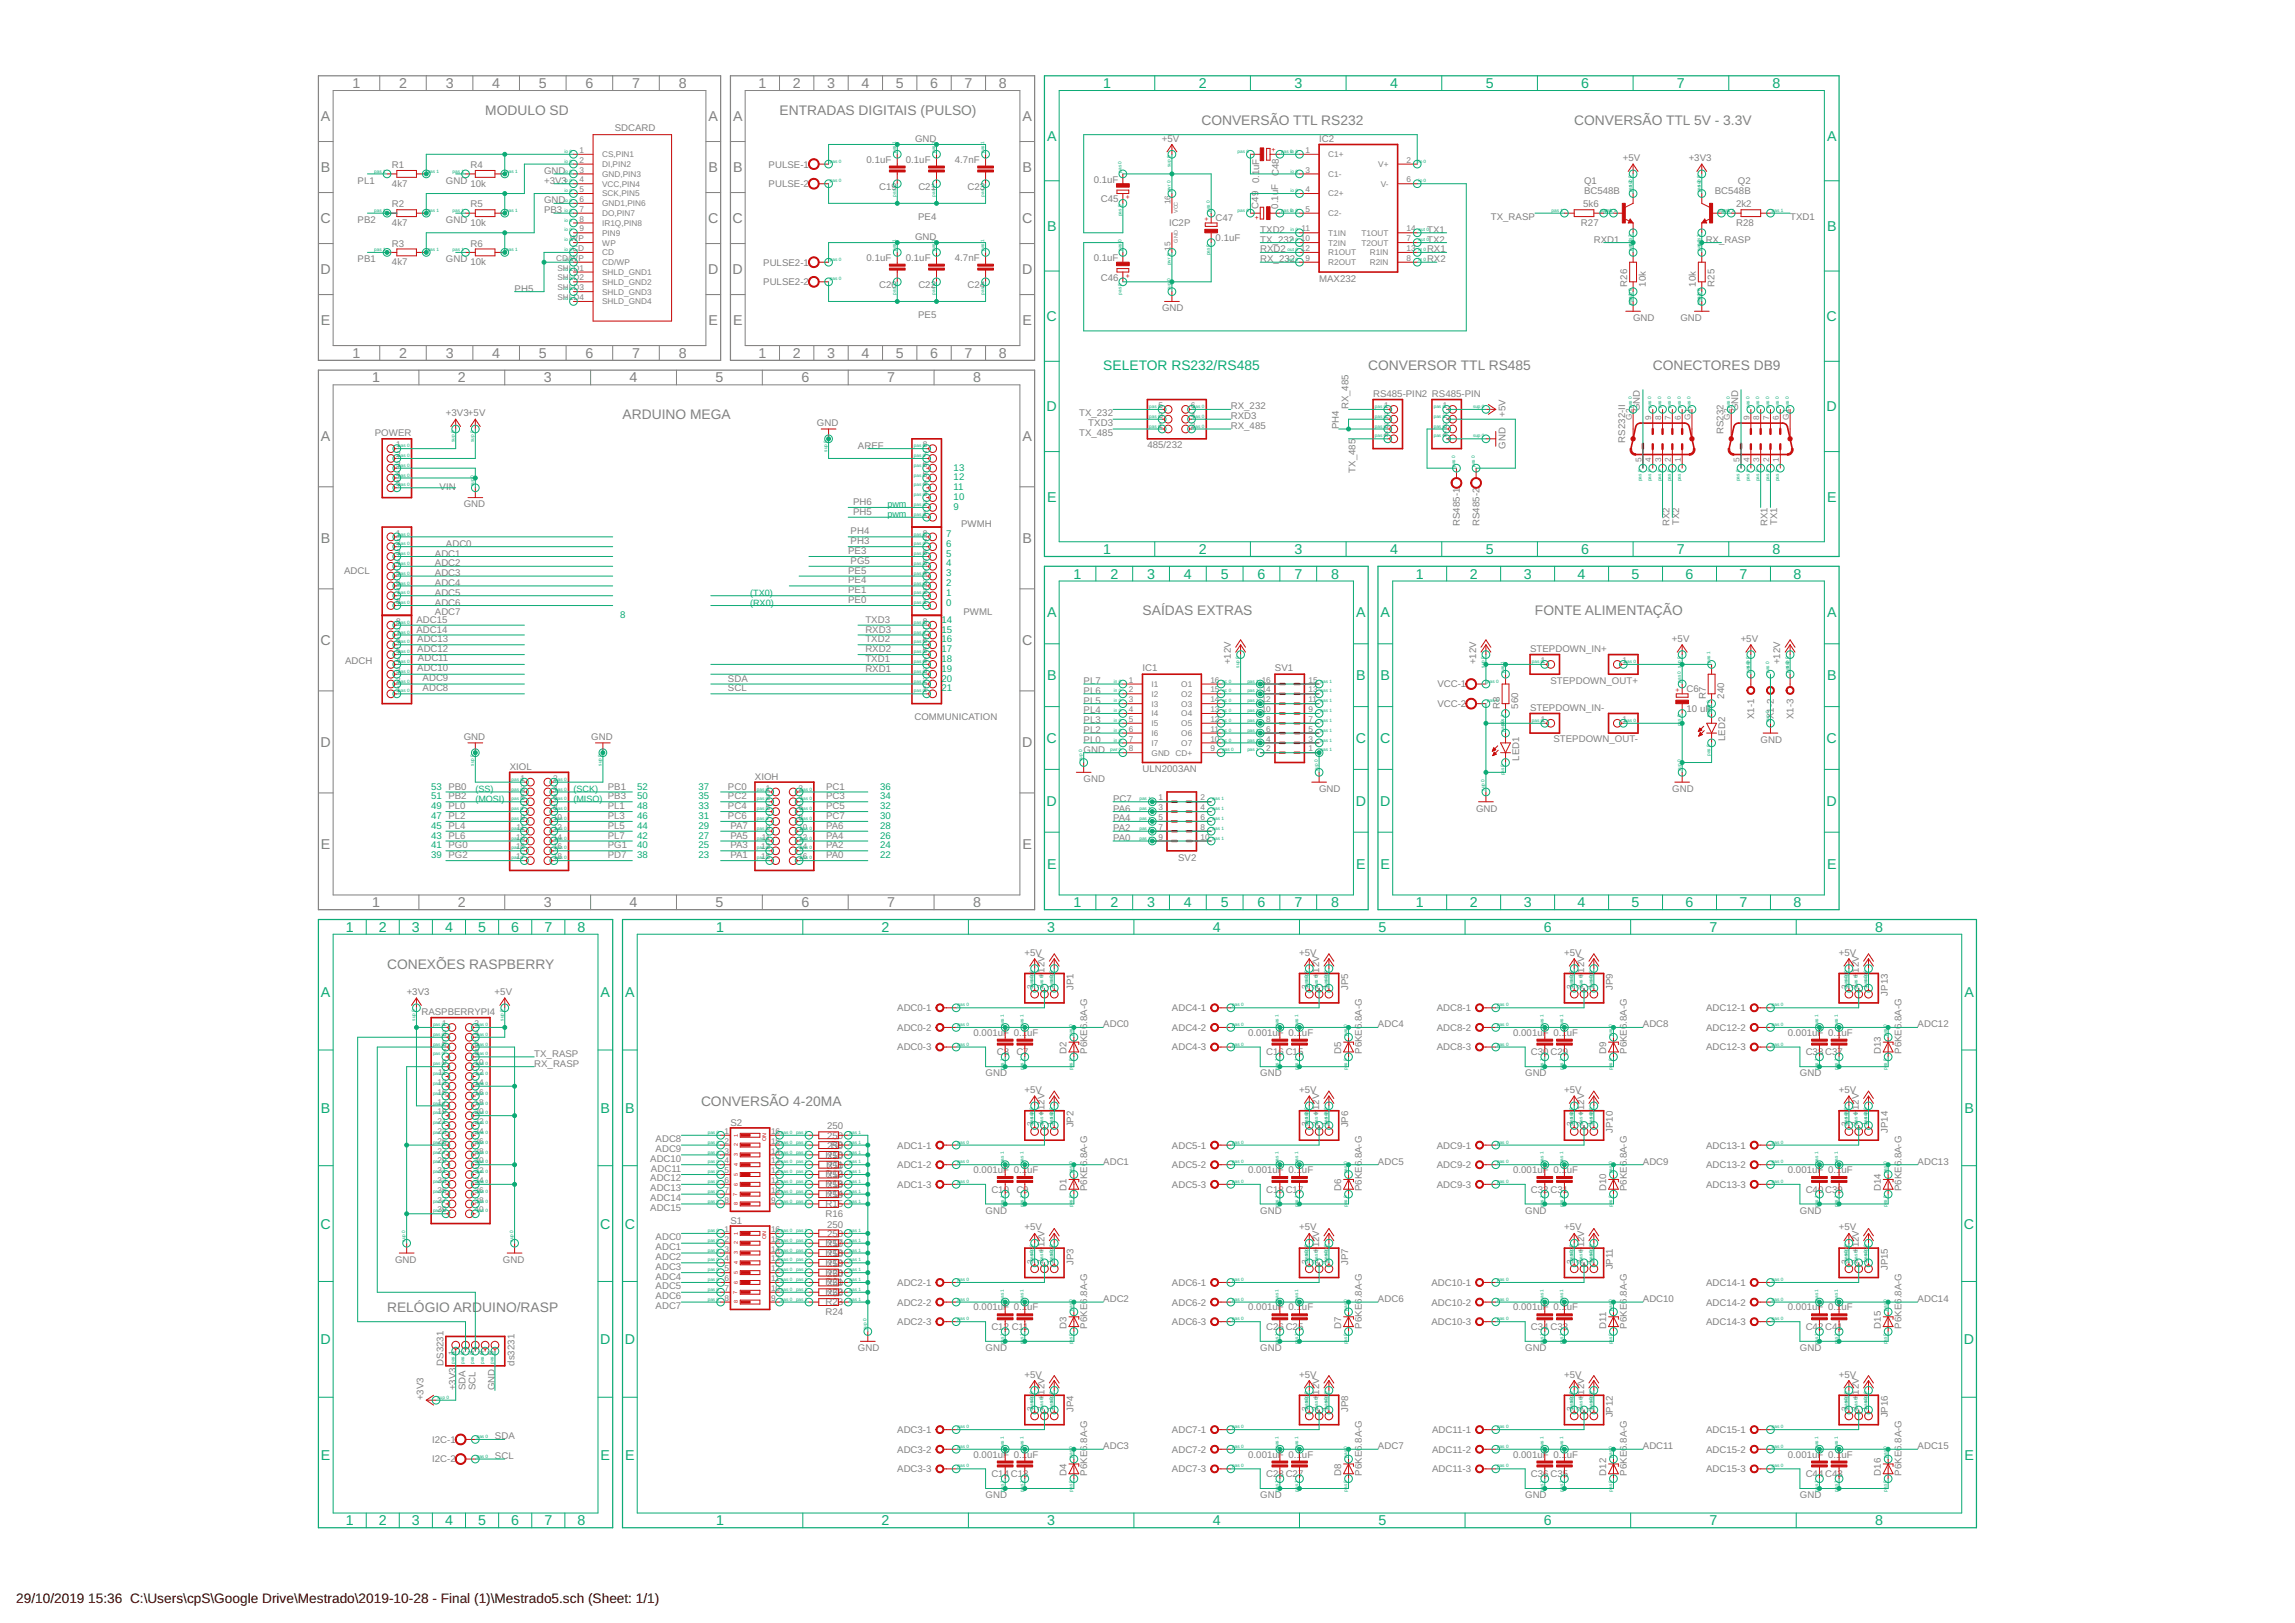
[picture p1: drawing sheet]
<svg xmlns="http://www.w3.org/2000/svg" width="594mm" height="420mm" viewBox="0 0 594 420" stroke-linecap="round" stroke-linejoin="round" font-family="sans-serif">
<defs><g id="words">
<g font-size="3.7" fill="#808080">
<text x="91.2" y="22.8">1</text>
<text x="103.3" y="22.8">2</text>
<text x="115.4" y="22.8">3</text>
<text x="127.4" y="22.8">4</text>
<text x="139.5" y="22.8">5</text>
<text x="151.6" y="22.8">6</text>
<text x="163.6" y="22.8">7</text>
<text x="175.7" y="22.8">8</text>
<text x="196.3" y="22.8">1</text>
<text x="205.2" y="22.8">2</text>
<text x="214.1" y="22.8">3</text>
<text x="223" y="22.8">4</text>
<text x="231.9" y="22.8">5</text>
<text x="240.8" y="22.8">6</text>
<text x="249.7" y="22.8">7</text>
<text x="258.5" y="22.8">8</text>
<text x="83.1" y="31.3">A</text>
<text x="183.4" y="31.3">A</text>
<text x="189.8" y="31.3">A</text>
<text x="264.7" y="31.3">A</text>
<text x="83.1" y="44.5">B</text>
<text x="183.4" y="44.5">B</text>
<text x="189.8" y="44.5">B</text>
<text x="264.7" y="44.5">B</text>
<text x="83" y="57.7">C</text>
<text x="183.3" y="57.7">C</text>
<text x="189.7" y="57.7">C</text>
<text x="264.6" y="57.7">C</text>
<text x="83" y="70.9">D</text>
<text x="183.3" y="70.9">D</text>
<text x="189.7" y="70.9">D</text>
<text x="264.6" y="70.9">D</text>
<text x="83.1" y="84.2">E</text>
<text x="183.4" y="84.2">E</text>
<text x="189.8" y="84.2">E</text>
<text x="264.7" y="84.2">E</text>
<text x="91.2" y="92.7">1</text>
<text x="103.3" y="92.7">2</text>
<text x="115.4" y="92.7">3</text>
<text x="127.4" y="92.7">4</text>
<text x="139.5" y="92.7">5</text>
<text x="151.6" y="92.7">6</text>
<text x="163.6" y="92.7">7</text>
<text x="175.7" y="92.7">8</text>
<text x="196.3" y="92.7">1</text>
<text x="205.2" y="92.7">2</text>
<text x="214.1" y="92.7">3</text>
<text x="223" y="92.7">4</text>
<text x="231.9" y="92.7">5</text>
<text x="240.8" y="92.7">6</text>
<text x="249.7" y="92.7">7</text>
<text x="258.5" y="92.7">8</text>
<text x="96.3" y="99">1</text>
<text x="118.5" y="99">2</text>
<text x="140.8" y="99">3</text>
<text x="163" y="99">4</text>
<text x="185.2" y="99">5</text>
<text x="207.4" y="99">6</text>
<text x="229.7" y="99">7</text>
<text x="251.9" y="99">8</text>
<text x="83.1" y="114.1">A</text>
<text x="264.7" y="114.1">A</text>
<text x="83.1" y="140.5">B</text>
<text x="264.7" y="140.5">B</text>
<text x="83" y="166.9">C</text>
<text x="264.6" y="166.9">C</text>
<text x="83" y="193.4">D</text>
<text x="264.6" y="193.4">D</text>
<text x="83.1" y="219.8">E</text>
<text x="264.7" y="219.8">E</text>
<text x="96.3" y="234.9">1</text>
<text x="118.5" y="234.9">2</text>
<text x="140.8" y="234.9">3</text>
<text x="163" y="234.9">4</text>
<text x="185.2" y="234.9">5</text>
<text x="207.4" y="234.9">6</text>
<text x="229.7" y="234.9">7</text>
<text x="251.9" y="234.9">8</text>
</g>
<g font-size="3.7" fill="#0dab76">
<text x="285.5" y="22.8">1</text>
<text x="310.3" y="22.8">2</text>
<text x="335.1" y="22.8">3</text>
<text x="359.8" y="22.8">4</text>
<text x="384.6" y="22.8">5</text>
<text x="409.3" y="22.8">6</text>
<text x="434.1" y="22.8">7</text>
<text x="458.9" y="22.8">8</text>
<text x="271" y="36.4">A</text>
<text x="472.9" y="36.4">A</text>
<text x="271" y="59.8">B</text>
<text x="472.9" y="59.8">B</text>
<text x="270.9" y="83.1">C</text>
<text x="472.8" y="83.1">C</text>
<text x="270.9" y="106.5">D</text>
<text x="472.8" y="106.5">D</text>
<text x="271" y="129.9">E</text>
<text x="472.9" y="129.9">E</text>
<text x="285.5" y="143.5">1</text>
<text x="310.3" y="143.5">2</text>
<text x="335.1" y="143.5">3</text>
<text x="359.8" y="143.5">4</text>
<text x="384.6" y="143.5">5</text>
<text x="409.3" y="143.5">6</text>
<text x="434.1" y="143.5">7</text>
<text x="458.9" y="143.5">8</text>
<text x="277.9" y="149.8">1</text>
<text x="287.4" y="149.8">2</text>
<text x="297" y="149.8">3</text>
<text x="306.5" y="149.8">4</text>
<text x="316" y="149.8">5</text>
<text x="325.5" y="149.8">6</text>
<text x="335.1" y="149.8">7</text>
<text x="344.6" y="149.8">8</text>
<text x="366.5" y="149.8">1</text>
<text x="380.4" y="149.8">2</text>
<text x="394.4" y="149.8">3</text>
<text x="408.4" y="149.8">4</text>
<text x="422.4" y="149.8">5</text>
<text x="436.3" y="149.8">6</text>
<text x="450.3" y="149.8">7</text>
<text x="464.3" y="149.8">8</text>
<text x="271" y="159.8">A</text>
<text x="351" y="159.8">A</text>
<text x="357.4" y="159.8">A</text>
<text x="472.9" y="159.8">A</text>
<text x="271" y="176.1">B</text>
<text x="351" y="176.1">B</text>
<text x="357.4" y="176.1">B</text>
<text x="472.9" y="176.1">B</text>
<text x="270.9" y="192.3">C</text>
<text x="350.9" y="192.3">C</text>
<text x="357.3" y="192.3">C</text>
<text x="472.8" y="192.3">C</text>
<text x="270.9" y="208.6">D</text>
<text x="350.9" y="208.6">D</text>
<text x="357.3" y="208.6">D</text>
<text x="472.8" y="208.6">D</text>
<text x="271" y="224.9">E</text>
<text x="351" y="224.9">E</text>
<text x="357.4" y="224.9">E</text>
<text x="472.9" y="224.9">E</text>
<text x="277.9" y="234.9">1</text>
<text x="287.4" y="234.9">2</text>
<text x="297" y="234.9">3</text>
<text x="306.5" y="234.9">4</text>
<text x="316" y="234.9">5</text>
<text x="325.5" y="234.9">6</text>
<text x="335.1" y="234.9">7</text>
<text x="344.6" y="234.9">8</text>
<text x="366.5" y="234.9">1</text>
<text x="380.4" y="234.9">2</text>
<text x="394.4" y="234.9">3</text>
<text x="408.4" y="234.9">4</text>
<text x="422.4" y="234.9">5</text>
<text x="436.3" y="234.9">6</text>
<text x="450.3" y="234.9">7</text>
<text x="464.3" y="234.9">8</text>
<text x="89.5" y="241.2">1</text>
<text x="98.1" y="241.2">2</text>
<text x="106.6" y="241.2">3</text>
<text x="115.2" y="241.2">4</text>
<text x="123.8" y="241.2">5</text>
<text x="132.4" y="241.2">6</text>
<text x="140.9" y="241.2">7</text>
<text x="149.5" y="241.2">8</text>
<text x="185.4" y="241.2">1</text>
<text x="228.2" y="241.2">2</text>
<text x="271.1" y="241.2">3</text>
<text x="313.9" y="241.2">4</text>
<text x="356.8" y="241.2">5</text>
<text x="399.7" y="241.2">6</text>
<text x="442.5" y="241.2">7</text>
<text x="485.4" y="241.2">8</text>
<text x="83.1" y="258.1">A</text>
<text x="155.5" y="258.1">A</text>
<text x="161.8" y="258.1">A</text>
<text x="508.5" y="258.1">A</text>
<text x="83.1" y="288.1">B</text>
<text x="155.5" y="288.1">B</text>
<text x="161.8" y="288.1">B</text>
<text x="508.5" y="288.1">B</text>
<text x="83" y="318.1">C</text>
<text x="155.4" y="318.1">C</text>
<text x="161.7" y="318.1">C</text>
<text x="508.4" y="318.1">C</text>
<text x="83" y="348">D</text>
<text x="155.4" y="348">D</text>
<text x="161.7" y="348">D</text>
<text x="508.4" y="348">D</text>
<text x="83.1" y="378">E</text>
<text x="155.5" y="378">E</text>
<text x="161.8" y="378">E</text>
<text x="508.5" y="378">E</text>
<text x="89.5" y="394.9">1</text>
<text x="98.1" y="394.9">2</text>
<text x="106.6" y="394.9">3</text>
<text x="115.2" y="394.9">4</text>
<text x="123.8" y="394.9">5</text>
<text x="132.4" y="394.9">6</text>
<text x="140.9" y="394.9">7</text>
<text x="149.5" y="394.9">8</text>
<text x="185.4" y="394.9">1</text>
<text x="228.2" y="394.9">2</text>
<text x="271.1" y="394.9">3</text>
<text x="313.9" y="394.9">4</text>
<text x="356.8" y="394.9">5</text>
<text x="399.7" y="394.9">6</text>
<text x="442.5" y="394.9">7</text>
<text x="485.4" y="394.9">8</text>
</g>
<g font-size="3.6" fill="#808080">
<text x="125.6" y="29.8">MODULO SD</text>
<text x="201.8" y="29.8">ENTRADAS DIGITAIS (PULSO)</text>
<text x="311" y="32.3">CONVERSÃO TTL RS232</text>
<text x="407.5" y="32.3">CONVERSÃO TTL 5V - 3.3V</text>
<text x="354.2" y="95.8">CONVERSOR TTL RS485</text>
<text x="427.8" y="95.8">CONECTORES DB9</text>
<text x="161.1" y="108.5">ARDUINO MEGA</text>
<text x="295.7" y="159.3">SAÍDAS EXTRAS</text>
<text x="397.3" y="159.3">FONTE ALIMENTAÇÃO</text>
<text x="100.2" y="250.7">CONEXÕES RASPBERRY</text>
<text x="181.5" y="286.3">CONVERSÃO 4-20MA</text>
<text x="100.2" y="339.6">RELÓGIO ARDUINO/RASP</text>
</g>
<text font-size="3.6" fill="#0dab76" x="285.6" y="95.8">SELETOR RS232/RS485</text>
<g font-size="3.5">
<text x="4.2" y="415">29/10/2019</text>
<text x="22.9" y="415">15:36 C:\Users\cpS\Google Drive\Mestrado\2019-10-28 - Final (1)\Mestrado5.sch (Sheet: 1/1)</text>
</g>
<g font-size="2.5" fill="#808080">
<text x="159.1" y="33.8">SDCARD</text>
<text x="236.9" y="36.6">GND</text>
<text x="300.7" y="36.6">+5V</text>
<text x="341.5" y="36.8">IC2</text>
<text x="420.1" y="41.7">+5V</text>
<text x="437.1" y="41.7">+3V3</text>
<text x="92.6" y="47.6">PL1</text>
<text x="101.5" y="43.5">R1</text>
<text x="115.4" y="47.6">GND</text>
<text x="121.8" y="43.5">R4</text>
<text x="140.8" y="45">GND</text>
<text x="140.8" y="47.6">+3V3</text>
<text x="199" y="43.4">PULSE-1</text>
<text x="224.3" y="42.1">0.1uF</text>
<text x="234.5" y="42.1">0.1uF</text>
<text x="247.2" y="42.1">4.7nF</text>
<text x="283.1" y="47.3">0.1uF</text>
<text x="325.9" y="47.5" transform="rotate(-90 325.9 47.5)">0.1uF</text>
<text x="331" y="45.7" transform="rotate(-90 331 45.7)">C48</text>
<text x="410" y="47.6">Q1</text>
<text x="449.9" y="47.6">Q2</text>
<text x="101.5" y="48.3">4k7</text>
<text x="101.5" y="53.7">R2</text>
<text x="121.8" y="48.3">10k</text>
<text x="121.8" y="53.7">R5</text>
<text x="140.8" y="52.6">GND</text>
<text x="199" y="48.4">PULSE-2</text>
<text x="227.6" y="49.1">C19</text>
<text x="237.7" y="49.1">C21</text>
<text x="250.4" y="49.1">C23</text>
<text x="284.9" y="52.4">C45</text>
<text x="409.8" y="53.7">5k6</text>
<text x="410" y="50.1">BC548B</text>
<text x="443.9" y="50.1">BC548B</text>
<text x="449.4" y="53.7">2k2</text>
<text x="92.6" y="57.7">PB2</text>
<text x="101.5" y="58.5">4k7</text>
<text x="115.4" y="57.7">GND</text>
<text x="121.8" y="58.5">10k</text>
<text x="140.8" y="55.2">PB3</text>
<text x="237.7" y="57">PE4</text>
<text x="302.6" y="58.5">IC2P</text>
<text x="314.7" y="57.2">C47</text>
<text x="325.7" y="54" transform="rotate(-90 325.7 54)">C49</text>
<text x="330.8" y="54" transform="rotate(-90 330.8 54)">0.1uF</text>
<text x="385.9" y="57">TX_RASP</text>
<text x="409.3" y="58.5">R27</text>
<text x="449.4" y="58.5">R28</text>
<text x="463.4" y="57">TXD1</text>
<text x="101.5" y="63.8">R3</text>
<text x="121.8" y="63.8">R6</text>
<text x="236.9" y="62">GND</text>
<text x="314.7" y="62.3">0.1uF</text>
<text x="326.2" y="65.3">RXD2</text>
<text x="326.2" y="60.3">TXD2</text>
<text x="326.2" y="62.8">TX_232</text>
<text x="369.4" y="60.3">TX1</text>
<text x="369.4" y="62.8">TX2</text>
<text x="369.4" y="65.3">RX1</text>
<text x="412.6" y="62.8">RXD1</text>
<text x="441.5" y="62.8">RX_RASP</text>
<text x="92.6" y="67.9">PB1</text>
<text x="101.5" y="68.6">4k7</text>
<text x="115.4" y="67.9">GND</text>
<text x="121.8" y="68.6">10k</text>
<text x="197.6" y="68.8">PULSE2-1</text>
<text x="224.3" y="67.5">0.1uF</text>
<text x="234.5" y="67.5">0.1uF</text>
<text x="247.2" y="67.5">4.7nF</text>
<text x="283.1" y="67.6">0.1uF</text>
<text x="326.2" y="67.9">RX_232</text>
<text x="369.4" y="67.9">RX2</text>
<text x="133.2" y="75.5">PH5</text>
<text x="197.6" y="73.8">PULSE2-2</text>
<text x="227.6" y="74.5">C20</text>
<text x="237.7" y="74.5">C22</text>
<text x="250.4" y="74.5">C24</text>
<text x="284.9" y="72.7">C46</text>
<text x="341.5" y="73">MAX232</text>
<text x="421.2" y="74.2" transform="rotate(-90 421.2 74.2)">R26</text>
<text x="426" y="74.2" transform="rotate(-90 426 74.2)">10k</text>
<text x="439" y="74.2" transform="rotate(-90 439 74.2)">10k</text>
<text x="443.8" y="74.2" transform="rotate(-90 443.8 74.2)">R25</text>
<text x="237.7" y="82.4">PE5</text>
<text x="300.8" y="80.6">GND</text>
<text x="422.7" y="83.1">GND</text>
<text x="435" y="83.1">GND</text>
<text x="115.4" y="107.8">+3V3+5V</text>
<text x="279.3" y="107.8">TX_232</text>
<text x="318.6" y="106">RX_232</text>
<text x="349.1" y="106" transform="rotate(-90 349.1 106)">RX_485</text>
<text x="355.4" y="102.8">RS485-PIN2 RS485-PIN</text>
<text x="389.7" y="107.9" transform="rotate(-90 389.7 107.9)">+5V</text>
<text x="424.5" y="106.4" transform="rotate(-90 424.5 106.4)">GND</text>
<text x="449.9" y="106.4" transform="rotate(-90 449.9 106.4)">GND</text>
<text x="97" y="113">POWER</text>
<text x="211.5" y="110.3">GND</text>
<text x="279.3" y="112.8">TX_485</text>
<text x="281.7" y="110.3">TXD3</text>
<text x="318.6" y="108.5">RXD3</text>
<text x="318.6" y="111.1">RX_485</text>
<text x="346.5" y="111.1" transform="rotate(-90 346.5 111.1)">PH4</text>
<text x="446.1" y="112.4" transform="rotate(-90 446.1 112.4)">RS232</text>
<text x="222.1" y="116.1">AREF</text>
<text x="297" y="116">485/232</text>
<text x="389.7" y="116.1" transform="rotate(-90 389.7 116.1)">GND</text>
<text x="420.7" y="114.6" transform="rotate(-90 420.7 114.6)">RS232-II</text>
<text x="350.9" y="122.4" transform="rotate(-90 350.9 122.4)">TX_485</text>
<text x="113.8" y="126.9">VIN</text>
<text x="120" y="131.4">GND</text>
<text x="220.8" y="130.7">PH6</text>
<text x="220.8" y="133.3">PH5</text>
<text x="248.8" y="136.3">PWMH</text>
<text x="377.9" y="136.2" transform="rotate(-90 377.9 136.2)">RS485-1</text>
<text x="383" y="136.2" transform="rotate(-90 383 136.2)">RS485-2</text>
<text x="432.1" y="136.2" transform="rotate(-90 432.1 136.2)">RX2</text>
<text x="434.7" y="136" transform="rotate(-90 434.7 136)">TX2</text>
<text x="457.5" y="136.2" transform="rotate(-90 457.5 136.2)">RX1</text>
<text x="460.1" y="136" transform="rotate(-90 460.1 136)">TX1</text>
<text x="115.4" y="141.5">ADC0</text>
<text x="219.6" y="143.4">PE3</text>
<text x="220.2" y="140.9">PH3</text>
<text x="220.2" y="138.4">PH4</text>
<text x="89.1" y="148.5">ADCL</text>
<text x="112.6" y="146.6">ADC2</text>
<text x="112.6" y="144.1">ADC1</text>
<text x="112.6" y="149.1">ADC3</text>
<text x="219.6" y="148.5">PE5</text>
<text x="220.2" y="146">PG5</text>
<text x="112.6" y="151.7">ADC4</text>
<text x="112.6" y="154.2">ADC5</text>
<text x="219.6" y="151.1">PE4</text>
<text x="219.6" y="153.6">PE1</text>
<text x="107.8" y="161.2">ADC15</text>
<text x="112.6" y="156.8">ADC6</text>
<text x="112.6" y="159.3">ADC7</text>
<text x="219.6" y="156.1">PE0</text>
<text x="224" y="161.2">TXD3</text>
<text x="249.4" y="159.2">PWML</text>
<text x="107.8" y="163.8">ADC14</text>
<text x="108" y="166.2">ADC13</text>
<text x="224" y="163.8">RXD3</text>
<text x="224" y="166.3">TXD2</text>
<text x="432.8" y="166.2">+5V</text>
<text x="450.6" y="166.2">+5V</text>
<text x="89.3" y="171.9">ADCH</text>
<text x="108" y="173.8">ADC10</text>
<text x="108" y="168.7">ADC12</text>
<text x="108.2" y="171.2">ADC11</text>
<text x="224" y="173.9">RXD1</text>
<text x="224" y="171.4">TXD1</text>
<text x="224" y="168.8">RXD2</text>
<text x="295.7" y="173.8">IC1</text>
<text x="318.6" y="172" transform="rotate(-90 318.6 172)">+12V</text>
<text x="330" y="173.8">SV1</text>
<text x="382.1" y="172" transform="rotate(-90 382.1 172)">+12V</text>
<text x="396.1" y="168.8">STEPDOWN_IN+</text>
<text x="460.8" y="172" transform="rotate(-90 460.8 172)">+12V</text>
<text x="109.4" y="176.3">ADC9</text>
<text x="109.4" y="178.9">ADC8</text>
<text x="188.4" y="176.4">SDA</text>
<text x="188.4" y="179">SCL</text>
<text x="280.5" y="179.6">PL6</text>
<text x="280.5" y="177.1">PL7</text>
<text x="372.1" y="178">VCC-1</text>
<text x="401.3" y="177">STEPDOWN_OUT+</text>
<text x="436.6" y="179.1">C6</text>
<text x="280.5" y="184.7">PL4</text>
<text x="280.5" y="182.2">PL5</text>
<text x="372.1" y="183.1">VCC-2</text>
<text x="388.2" y="183.4" transform="rotate(-90 388.2 183.4)">R8</text>
<text x="393" y="183.4" transform="rotate(-90 393 183.4)">560</text>
<text x="396.1" y="184.1">STEPDOWN_IN-</text>
<text x="436.6" y="184.2">10 uF</text>
<text x="441.6" y="180.9" transform="rotate(-90 441.6 180.9)">R7</text>
<text x="446.4" y="180.9" transform="rotate(-90 446.4 180.9)">240</text>
<text x="120" y="191.6">GND</text>
<text x="153.1" y="191.6">GND</text>
<text x="236.7" y="186.5">COMMUNICATION</text>
<text x="280.5" y="189.8">PL2</text>
<text x="280.5" y="187.2">PL3</text>
<text x="446.6" y="191.8" transform="rotate(-90 446.6 191.8)">LED2</text>
<text x="454.1" y="186.2" transform="rotate(-90 454.1 186.2)">X1-1</text>
<text x="459.2" y="186.2" transform="rotate(-90 459.2 186.2)">X1-2</text>
<text x="464.3" y="186.2" transform="rotate(-90 464.3 186.2)">X1-3</text>
<text x="280.5" y="194.9">GND</text>
<text x="280.5" y="192.3">PL0</text>
<text x="393.3" y="196.9" transform="rotate(-90 393.3 196.9)">LED1</text>
<text x="402.1" y="192.2">STEPDOWN_OUT-</text>
<text x="455.8" y="192.3">GND</text>
<text x="131.9" y="199.3">XIOL</text>
<text x="195.4" y="201.8">XIOH</text>
<text x="280.5" y="202.5">GND</text>
<text x="295.7" y="199.9">ULN2003AN</text>
<text x="157.3" y="206.9">PB3</text>
<text x="157.3" y="204.4">PB1</text>
<text x="157.3" y="209.5">PL1</text>
<text x="188.4" y="204.4">PC0</text>
<text x="188.4" y="206.9">PC2</text>
<text x="188.4" y="209.5">PC4</text>
<text x="213.8" y="204.4">PC1</text>
<text x="213.8" y="206.9">PC3</text>
<text x="213.8" y="209.5">PC5</text>
<text x="288.1" y="207.6">PC7</text>
<text x="341.5" y="205">GND</text>
<text x="432.9" y="205">GND</text>
<text x="157.3" y="212">PL3</text>
<text x="157.3" y="214.5">PL5</text>
<text x="188.4" y="212">PC6</text>
<text x="189.1" y="214.5">PA7</text>
<text x="213.8" y="212">PC7</text>
<text x="213.8" y="214.5">PA6</text>
<text x="288.1" y="215.2">PA2</text>
<text x="288.1" y="212.6">PA4</text>
<text x="288.1" y="210.1">PA6</text>
<text x="382.1" y="210.1">GND</text>
<text x="157.3" y="219.6">PG1</text>
<text x="157.3" y="217.1">PL7</text>
<text x="189.1" y="219.6">PA3</text>
<text x="189.1" y="217.1">PA5</text>
<text x="213.8" y="219.6">PA2</text>
<text x="213.8" y="217.1">PA4</text>
<text x="288.1" y="217.7">PA0</text>
<text x="157.3" y="222.2">PD7</text>
<text x="189.1" y="222.2">PA1</text>
<text x="213.8" y="222.2">PA0</text>
<text x="305" y="222.8">SV2</text>
<text x="265.2" y="247.4">+5</text>
<text x="270.4" y="251.8" transform="rotate(-90 270.4 251.8)">12V</text>
<text x="336.3" y="247.4">+5</text>
<text x="341.5" y="251.8" transform="rotate(-90 341.5 251.8)">12V</text>
<text x="404.9" y="247.4">+5</text>
<text x="410" y="251.8" transform="rotate(-90 410 251.8)">12V</text>
<text x="476" y="247.4">+5</text>
<text x="481.1" y="251.8" transform="rotate(-90 481.1 251.8)">12V</text>
<text x="105.3" y="257.6">+3V3</text>
<text x="128" y="257.6">+5V</text>
<text x="270.4" y="253.3" transform="rotate(-90 270.4 253.3)">+</text>
<text x="277.8" y="256.3" transform="rotate(-90 277.8 256.3)">JP1</text>
<text x="341.5" y="253.3" transform="rotate(-90 341.5 253.3)">+</text>
<text x="349" y="256.3" transform="rotate(-90 349 256.3)">JP5</text>
<text x="410" y="253.3" transform="rotate(-90 410 253.3)">+</text>
<text x="417.5" y="256.3" transform="rotate(-90 417.5 256.3)">JP9</text>
<text x="481.1" y="253.3" transform="rotate(-90 481.1 253.3)">+</text>
<text x="488.6" y="257.7" transform="rotate(-90 488.6 257.7)">JP13</text>
<text x="109.1" y="262.8">RASPBERRYPI4</text>
<text x="232.3" y="261.8">ADC0-1</text>
<text x="303.4" y="261.8">ADC4-1</text>
<text x="371.9" y="261.8">ADC8-1</text>
<text x="441.7" y="261.8">ADC12-1</text>
<text x="232.3" y="266.9">ADC0-2</text>
<text x="252" y="268.1">0.001uF 0.1</text>
<text x="265.9" y="268.1">uF</text>
<text x="285.6" y="266">ADC0</text>
<text x="303.4" y="266.9">ADC4-2</text>
<text x="323.1" y="268.1">0.001uF 0.1</text>
<text x="337" y="268.1">uF</text>
<text x="356.7" y="266">ADC4</text>
<text x="371.9" y="266.9">ADC8-2</text>
<text x="391.7" y="268.1">0.001uF 0.1</text>
<text x="405.6" y="268.1">uF</text>
<text x="425.3" y="266">ADC8</text>
<text x="441.7" y="266.9">ADC12-2</text>
<text x="462.8" y="268.1">0.001uF 0.1</text>
<text x="476.7" y="268.1">uF</text>
<text x="496.4" y="266">ADC12</text>
<text x="138.3" y="273.6">TX_RASP</text>
<text x="232.3" y="271.9">ADC0-3</text>
<text x="258" y="273.2">C8</text>
<text x="263.1" y="273.2">C7</text>
<text x="276.1" y="272.8" transform="rotate(-90 276.1 272.8)">D2</text>
<text x="281.4" y="272.8" transform="rotate(-90 281.4 272.8)">P6KE6.8A-G</text>
<text x="303.4" y="271.9">ADC4-3</text>
<text x="327.7" y="273.2">C16 C15</text>
<text x="347.2" y="272.8" transform="rotate(-90 347.2 272.8)">D5</text>
<text x="352.5" y="272.8" transform="rotate(-90 352.5 272.8)">P6KE6.8A-G</text>
<text x="371.9" y="271.9">ADC8-3</text>
<text x="396.3" y="273.2">C30 C29</text>
<text x="415.8" y="272.8" transform="rotate(-90 415.8 272.8)">D9</text>
<text x="421.1" y="272.8" transform="rotate(-90 421.1 272.8)">P6KE6.8A-G</text>
<text x="441.7" y="271.9">ADC12-3</text>
<text x="467.4" y="273.2">C38 C37</text>
<text x="486.9" y="272.8" transform="rotate(-90 486.9 272.8)">D13</text>
<text x="492.2" y="272.8" transform="rotate(-90 492.2 272.8)">P6KE6.8A-G</text>
<text x="138.3" y="276.1">RX_RASP</text>
<text x="255.1" y="278.7">GND</text>
<text x="326.2" y="278.7">GND</text>
<text x="394.8" y="278.7">GND</text>
<text x="465.9" y="278.7">GND</text>
<text x="265.2" y="283">+5</text>
<text x="270.4" y="287.4" transform="rotate(-90 270.4 287.4)">12V</text>
<text x="336.3" y="283">+5</text>
<text x="341.5" y="287.4" transform="rotate(-90 341.5 287.4)">12V</text>
<text x="404.9" y="283">+5</text>
<text x="410" y="287.4" transform="rotate(-90 410 287.4)">12V</text>
<text x="476" y="283">+5</text>
<text x="481.1" y="287.4" transform="rotate(-90 481.1 287.4)">12V</text>
<text x="189.1" y="291.4">S2</text>
<text x="214.1" y="292.4">250</text>
<text x="270.4" y="288.8" transform="rotate(-90 270.4 288.8)">+</text>
<text x="277.8" y="291.9" transform="rotate(-90 277.8 291.9)">JP2</text>
<text x="341.5" y="288.8" transform="rotate(-90 341.5 288.8)">+</text>
<text x="349" y="291.9" transform="rotate(-90 349 291.9)">JP6</text>
<text x="410" y="288.8" transform="rotate(-90 410 288.8)">+</text>
<text x="417.5" y="293.3" transform="rotate(-90 417.5 293.3)">JP10</text>
<text x="481.1" y="288.8" transform="rotate(-90 481.1 288.8)">+</text>
<text x="488.6" y="293.3" transform="rotate(-90 488.6 293.3)">JP14</text>
<text x="169.7" y="298.2">ADC9</text>
<text x="169.7" y="295.7">ADC8</text>
<text x="213.7" y="299.7">R50</text>
<text x="214.1" y="294.9">250</text>
<text x="214.1" y="297.5">2R0</text>
<text x="215.5" y="297.5">59</text>
<text x="232.3" y="297.3">ADC1-1</text>
<text x="303.4" y="297.3">ADC5-1</text>
<text x="371.9" y="297.3">ADC9-1</text>
<text x="441.7" y="297.3">ADC13-1</text>
<text x="168.3" y="300.8">ADC10</text>
<text x="168.3" y="305.8">ADC12</text>
<text x="168.5" y="303.3">ADC11</text>
<text x="213.7" y="304.8">R50</text>
<text x="213.9" y="302.3">R11</text>
<text x="214.1" y="300">210</text>
<text x="214.1" y="302.5">250</text>
<text x="214.1" y="305.1">212</text>
<text x="232.3" y="302.4">ADC1-2</text>
<text x="252" y="303.7">0.001uF 0.1</text>
<text x="265.9" y="303.7">uF</text>
<text x="285.6" y="301.5">ADC1</text>
<text x="303.4" y="302.4">ADC5-2</text>
<text x="323.1" y="303.7">0.001uF 0.1</text>
<text x="337" y="303.7">uF</text>
<text x="356.7" y="301.5">ADC5</text>
<text x="371.9" y="302.4">ADC9-2</text>
<text x="391.7" y="303.7">0.001uF 0.1</text>
<text x="405.6" y="303.7">uF</text>
<text x="425.3" y="301.5">ADC9</text>
<text x="441.7" y="302.4">ADC13-2</text>
<text x="462.8" y="303.7">0.001uF 0.1</text>
<text x="476.7" y="303.7">uF</text>
<text x="496.4" y="301.5">ADC13</text>
<text x="168.3" y="308.4">ADC13</text>
<text x="168.3" y="310.9">ADC14</text>
<text x="213.7" y="307.3">R50</text>
<text x="213.7" y="309.9">R50</text>
<text x="214.1" y="307.6">213</text>
<text x="214.1" y="310.2">214</text>
<text x="232.3" y="307.5">ADC1-3</text>
<text x="256.6" y="308.8">C10</text>
<text x="263.1" y="308.8">C9</text>
<text x="276.1" y="308.4" transform="rotate(-90 276.1 308.4)">D1</text>
<text x="281.4" y="308.4" transform="rotate(-90 281.4 308.4)">P6KE6.8A-G</text>
<text x="303.4" y="307.5">ADC5-3</text>
<text x="327.7" y="308.8">C18 C17</text>
<text x="347.2" y="308.4" transform="rotate(-90 347.2 308.4)">D6</text>
<text x="352.5" y="308.4" transform="rotate(-90 352.5 308.4)">P6KE6.8A-G</text>
<text x="371.9" y="307.5">ADC9-3</text>
<text x="396.3" y="308.8">C32 C31</text>
<text x="415.8" y="308.4" transform="rotate(-90 415.8 308.4)">D10</text>
<text x="421.1" y="308.4" transform="rotate(-90 421.1 308.4)">P6KE6.8A-G</text>
<text x="441.7" y="307.5">ADC13-3</text>
<text x="467.4" y="308.8">C40 C39</text>
<text x="486.9" y="308.4" transform="rotate(-90 486.9 308.4)">D14</text>
<text x="492.2" y="308.4" transform="rotate(-90 492.2 308.4)">P6KE6.8A-G</text>
<text x="168.3" y="313.5">ADC15</text>
<text x="189.1" y="316.8">S1</text>
<text x="213.7" y="312.4">R15</text>
<text x="213.7" y="315">R16</text>
<text x="214.1" y="317.8">250</text>
<text x="255.1" y="314.2">GND</text>
<text x="326.2" y="314.2">GND</text>
<text x="394.8" y="314.2">GND</text>
<text x="465.9" y="314.2">GND</text>
<text x="169.7" y="323.6">ADC1</text>
<text x="169.7" y="321.1">ADC0</text>
<text x="213.7" y="322.6">R50</text>
<text x="214.1" y="320.3">250</text>
<text x="214.1" y="322.9">217</text>
<text x="265.2" y="318.5">+5</text>
<text x="270.4" y="322.9" transform="rotate(-90 270.4 322.9)">12V</text>
<text x="336.3" y="318.5">+5</text>
<text x="341.5" y="322.9" transform="rotate(-90 341.5 322.9)">12V</text>
<text x="404.9" y="318.5">+5</text>
<text x="410" y="322.9" transform="rotate(-90 410 322.9)">12V</text>
<text x="476" y="318.5">+5</text>
<text x="481.1" y="322.9" transform="rotate(-90 481.1 322.9)">12V</text>
<text x="102.3" y="326.9">GND</text>
<text x="130.2" y="326.9">GND</text>
<text x="169.7" y="326.2">ADC2</text>
<text x="169.7" y="328.7">ADC3</text>
<text x="213.7" y="325.1">R50</text>
<text x="213.7" y="327.7">R50</text>
<text x="214.1" y="325.4">218</text>
<text x="214.1" y="327.9">219</text>
<text x="270.4" y="324.4" transform="rotate(-90 270.4 324.4)">+</text>
<text x="277.8" y="327.4" transform="rotate(-90 277.8 327.4)">JP3</text>
<text x="341.5" y="324.4" transform="rotate(-90 341.5 324.4)">+</text>
<text x="349" y="327.4" transform="rotate(-90 349 327.4)">JP7</text>
<text x="410" y="324.4" transform="rotate(-90 410 324.4)">+</text>
<text x="417.5" y="328.6" transform="rotate(-90 417.5 328.6)">JP11</text>
<text x="481.1" y="324.4" transform="rotate(-90 481.1 324.4)">+</text>
<text x="488.6" y="328.8" transform="rotate(-90 488.6 328.8)">JP15</text>
<text x="169.7" y="331.2">ADC4</text>
<text x="169.7" y="333.8">ADC5</text>
<text x="213.7" y="330.2">R50</text>
<text x="213.7" y="332.7">R50</text>
<text x="213.7" y="335.3">R50</text>
<text x="214.1" y="330.5">220</text>
<text x="214.1" y="333">221</text>
<text x="214.1" y="335.6">222</text>
<text x="232.3" y="332.9">ADC2-1</text>
<text x="303.4" y="332.9">ADC6-1</text>
<text x="370.5" y="332.9">ADC10-1</text>
<text x="441.7" y="332.9">ADC14-1</text>
<text x="169.7" y="336.3">ADC6</text>
<text x="169.7" y="338.9">ADC7</text>
<text x="213.7" y="337.8">R23</text>
<text x="213.7" y="340.4">R24</text>
<text x="232.3" y="338">ADC2-2</text>
<text x="252" y="339.2">0.001uF 0.1</text>
<text x="265.9" y="339.2">uF</text>
<text x="285.6" y="337.1">ADC2</text>
<text x="303.4" y="338">ADC6-2</text>
<text x="323.1" y="339.2">0.001uF 0.1</text>
<text x="337" y="339.2">uF</text>
<text x="356.7" y="337.1">ADC6</text>
<text x="370.5" y="338">ADC10-2</text>
<text x="391.7" y="339.2">0.001uF 0.1</text>
<text x="405.6" y="339.2">uF</text>
<text x="425.3" y="337.1">ADC10</text>
<text x="441.7" y="338">ADC14-2</text>
<text x="462.8" y="339.2">0.001uF 0.1</text>
<text x="476.7" y="339.2">uF</text>
<text x="496.4" y="337.1">ADC14</text>
<text x="232.3" y="343.1">ADC2-3</text>
<text x="256.6" y="344.3">C12 C11</text>
<text x="276.1" y="343.9" transform="rotate(-90 276.1 343.9)">D3</text>
<text x="281.4" y="343.9" transform="rotate(-90 281.4 343.9)">P6KE6.8A-G</text>
<text x="303.4" y="343.1">ADC6-3</text>
<text x="327.7" y="344.3">C26 C25</text>
<text x="347.2" y="343.9" transform="rotate(-90 347.2 343.9)">D7</text>
<text x="352.5" y="343.9" transform="rotate(-90 352.5 343.9)">P6KE6.8A-G</text>
<text x="370.5" y="343.1">ADC10-3</text>
<text x="396.3" y="344.3">C34 C33</text>
<text x="415.8" y="343.9" transform="rotate(-90 415.8 343.9)">D11</text>
<text x="421.1" y="343.9" transform="rotate(-90 421.1 343.9)">P6KE6.8A-G</text>
<text x="441.7" y="343.1">ADC14-3</text>
<text x="467.4" y="344.3">C42 C41</text>
<text x="486.9" y="343.9" transform="rotate(-90 486.9 343.9)">D15</text>
<text x="492.2" y="343.9" transform="rotate(-90 492.2 343.9)">P6KE6.8A-G</text>
<text x="114.8" y="353.6" transform="rotate(-90 114.8 353.6)">DS3231</text>
<text x="133.2" y="353.6" transform="rotate(-90 133.2 353.6)">ds3231</text>
<text x="222.1" y="349.8">GND</text>
<text x="255.1" y="349.8">GND</text>
<text x="326.2" y="349.8">GND</text>
<text x="394.8" y="349.8">GND</text>
<text x="465.9" y="349.8">GND</text>
<text x="118" y="359.9" transform="rotate(-90 118 359.9)">+3V3</text>
<text x="120.5" y="359.9" transform="rotate(-90 120.5 359.9)">SDA</text>
<text x="123" y="359.9" transform="rotate(-90 123 359.9)">SCL</text>
<text x="128.1" y="359.9" transform="rotate(-90 128.1 359.9)">GND</text>
<text x="265.2" y="356.6">+5</text>
<text x="336.3" y="356.6">+5</text>
<text x="404.9" y="356.6">+5</text>
<text x="476" y="356.6">+5</text>
<text x="109.6" y="362.5" transform="rotate(-90 109.6 362.5)">+3V3</text>
<text x="270.4" y="362.5" transform="rotate(-90 270.4 362.5)">+</text>
<text x="270.4" y="361" transform="rotate(-90 270.4 361)">12V</text>
<text x="277.8" y="365.5" transform="rotate(-90 277.8 365.5)">JP4</text>
<text x="341.5" y="362.5" transform="rotate(-90 341.5 362.5)">+</text>
<text x="341.5" y="361" transform="rotate(-90 341.5 361)">12V</text>
<text x="349" y="365.5" transform="rotate(-90 349 365.5)">JP8</text>
<text x="410" y="362.5" transform="rotate(-90 410 362.5)">+</text>
<text x="410" y="361" transform="rotate(-90 410 361)">12V</text>
<text x="481.1" y="362.5" transform="rotate(-90 481.1 362.5)">+</text>
<text x="481.1" y="361" transform="rotate(-90 481.1 361)">12V</text>
<text x="232.3" y="371">ADC3-1</text>
<text x="303.4" y="371">ADC7-1</text>
<text x="370.7" y="371">ADC11-1</text>
<text x="417.5" y="366.9" transform="rotate(-90 417.5 366.9)">JP12</text>
<text x="441.7" y="371">ADC15-1</text>
<text x="488.6" y="366.9" transform="rotate(-90 488.6 366.9)">JP16</text>
<text x="111.9" y="373.5">I2C-1</text>
<text x="128.1" y="372.6">SDA</text>
<text x="128.1" y="377.7">SCL</text>
<text x="232.3" y="376.1">ADC3-2</text>
<text x="252" y="377.3">0.001uF 0.1</text>
<text x="265.9" y="377.3">uF</text>
<text x="285.6" y="375.2">ADC3</text>
<text x="303.4" y="376.1">ADC7-2</text>
<text x="323.1" y="377.3">0.001uF 0.1</text>
<text x="337" y="377.3">uF</text>
<text x="356.7" y="375.2">ADC7</text>
<text x="370.7" y="376.1">ADC11-2</text>
<text x="391.7" y="377.3">0.001uF 0.1</text>
<text x="405.6" y="377.3">uF</text>
<text x="425.3" y="375.2">ADC11</text>
<text x="441.7" y="376.1">ADC15-2</text>
<text x="462.8" y="377.3">0.001uF 0.1</text>
<text x="476.7" y="377.3">uF</text>
<text x="496.4" y="375.2">ADC15</text>
<text x="111.9" y="378.6">I2C-2</text>
<text x="232.3" y="381.1">ADC3-3</text>
<text x="256.6" y="382.4">C14 C13</text>
<text x="276.1" y="382" transform="rotate(-90 276.1 382)">D4</text>
<text x="281.4" y="382" transform="rotate(-90 281.4 382)">P6KE6.8A-G</text>
<text x="303.4" y="381.1">ADC7-3</text>
<text x="327.7" y="382.4">C28 C27</text>
<text x="347.2" y="382" transform="rotate(-90 347.2 382)">D8</text>
<text x="352.5" y="382" transform="rotate(-90 352.5 382)">P6KE6.8A-G</text>
<text x="370.7" y="381.1">ADC11-3</text>
<text x="396.3" y="382.4">C36 C35</text>
<text x="415.8" y="382" transform="rotate(-90 415.8 382)">D12</text>
<text x="421.1" y="382" transform="rotate(-90 421.1 382)">P6KE6.8A-G</text>
<text x="441.7" y="381.1">ADC15-3</text>
<text x="467.4" y="382.4">C44 C43</text>
<text x="486.9" y="382" transform="rotate(-90 486.9 382)">D16</text>
<text x="492.2" y="382" transform="rotate(-90 492.2 382)">P6KE6.8A-G</text>
<text x="255.1" y="387.9">GND</text>
<text x="326.2" y="387.9">GND</text>
<text x="394.8" y="387.9">GND</text>
<text x="465.9" y="387.9">GND</text>
</g>
<g font-size="2.5" fill="#0dab76">
<text x="246.9" y="124.4">12</text>
<text x="246.9" y="121.8">13</text>
<text x="246.9" y="129.5">10</text>
<text x="246.9" y="126.9">11</text>
<text x="246.9" y="132">9</text>
<text x="245" y="141.5">6</text>
<text x="245" y="139">7</text>
<text x="245" y="149.1">3</text>
<text x="245" y="146.6">4</text>
<text x="245" y="144.1">5</text>
<text x="245" y="154.2">1</text>
<text x="245" y="151.7">2</text>
<text x="160.5" y="159.9">8</text>
<text x="243.7" y="161.2">14</text>
<text x="245" y="156.8">0</text>
<text x="243.7" y="163.8">15</text>
<text x="243.7" y="166.3">16</text>
<text x="243.7" y="168.8">17</text>
<text x="243.7" y="171.4">18</text>
<text x="243.7" y="173.9">19</text>
<text x="243.7" y="176.4">20</text>
<text x="243.7" y="179">21</text>
<text x="111.6" y="206.9">51 PB2</text>
<text x="111.6" y="204.4">53 PB0</text>
<text x="111.6" y="209.5">49 PL0</text>
<text x="165" y="204.4">52</text>
<text x="165" y="206.9">50</text>
<text x="165" y="209.5">48</text>
<text x="180.8" y="209.5">33</text>
<text x="180.8" y="206.9">35</text>
<text x="180.8" y="204.4">37</text>
<text x="227.8" y="209.5">32</text>
<text x="227.8" y="206.9">34</text>
<text x="227.8" y="204.4">36</text>
<text x="111.6" y="212">47 PL2</text>
<text x="111.6" y="214.5">45 PL4</text>
<text x="165" y="212">46</text>
<text x="165" y="214.5">44</text>
<text x="180.8" y="214.5">29</text>
<text x="180.8" y="212">31</text>
<text x="227.8" y="214.5">28</text>
<text x="227.8" y="212">30</text>
<text x="111.6" y="217.1">43 PL6</text>
<text x="111.6" y="219.6">41 PG0</text>
<text x="165" y="217.1">42</text>
<text x="165" y="219.6">40</text>
<text x="180.8" y="219.6">25</text>
<text x="180.8" y="217.1">27</text>
<text x="227.8" y="219.6">24</text>
<text x="227.8" y="217.1">26</text>
<text x="111.6" y="222.2">39 PG2</text>
<text x="165" y="222.2">38</text>
<text x="180.8" y="222.2">23</text>
<text x="227.8" y="222.2">22</text>
</g>
<g font-size="2.3" fill="#0dab76">
<text x="229.7" y="131.4">pwm</text>
<text x="229.7" y="133.9">pwm</text>
<text x="194.2" y="154.2">(TX0)</text>
<text x="194.2" y="156.8">(RX0)</text>
<text x="123" y="205">(SS)</text>
<text x="123" y="207.6">(MOSI)</text>
<text x="148.4" y="205">(SCK)</text>
<text x="148.4" y="207.6">(MISO)</text>
</g>
<g font-size="2.1" fill="#808080">
<text x="150" y="39.6">1</text>
<text x="155.9" y="40.7">CS,PIN1</text>
<text x="337.9" y="39.6">1</text>
<text x="343.8" y="40.7">C1+</text>
<text x="150" y="42.1">2</text>
<text x="150" y="44.7">3</text>
<text x="150" y="47.2">4</text>
<text x="155.9" y="43.2">DI,PIN2</text>
<text x="155.9" y="45.8">GND,PIN3</text>
<text x="337.9" y="44.7">3</text>
<text x="343.8" y="45.8">C1-</text>
<text x="356.8" y="43.2">V+</text>
<text x="364.1" y="42.1">2</text>
<text x="364.1" y="47.2">6</text>
<text x="150" y="49.7">5</text>
<text x="150" y="52.3">6</text>
<text x="155.9" y="48.3">VCC,PIN4</text>
<text x="155.9" y="50.9">SCK,PIN5</text>
<text x="155.9" y="53.4">GND1,PIN6</text>
<text x="303" y="52.8" transform="rotate(-90 303 52.8)">16</text>
<text x="337.9" y="49.7">4</text>
<text x="343.8" y="50.9">C2+</text>
<text x="357.4" y="48.3">V-</text>
<text x="150" y="54.8">7</text>
<text x="150" y="57.4">8</text>
<text x="150" y="59.9">9</text>
<text x="155.9" y="55.9">DO,PIN7</text>
<text x="155.9" y="58.5">IR1Q,PIN8</text>
<text x="336.9" y="59.9">11</text>
<text x="337.9" y="54.8">5</text>
<text x="343.8" y="55.9">C2-</text>
<text x="364.1" y="59.9">14</text>
<text x="147.6" y="62.4">WP</text>
<text x="148.1" y="65">CD</text>
<text x="155.9" y="61">PIN9</text>
<text x="155.9" y="63.6">WP</text>
<text x="303" y="65" transform="rotate(-90 303 65)">15</text>
<text x="336.8" y="62.4">10</text>
<text x="336.8" y="65">12</text>
<text x="343.8" y="61">T1IN</text>
<text x="343.8" y="63.6">T2IN</text>
<text x="352.4" y="61">T1OUT</text>
<text x="352.4" y="63.6">T2OUT</text>
<text x="364.1" y="62.4">7</text>
<text x="364.1" y="65">13</text>
<text x="144" y="67.5">CD/WP</text>
<text x="144.3" y="70.1">SHLD1</text>
<text x="155.9" y="68.6">CD/WP</text>
<text x="155.9" y="71.2">SHLD_GND1</text>
<text x="155.9" y="66.1">CD</text>
<text x="337.9" y="67.5">9</text>
<text x="343.8" y="66.1">R1OUT</text>
<text x="343.8" y="68.6">R2OUT</text>
<text x="354.6" y="66.1">R1IN</text>
<text x="354.6" y="68.6">R2IN</text>
<text x="364.1" y="67.5">8</text>
<text x="144.3" y="72.6">SHLD2</text>
<text x="144.3" y="75.1">SHLD3</text>
<text x="144.3" y="77.7">SHLD4</text>
<text x="155.9" y="73.7">SHLD_GND2</text>
<text x="155.9" y="76.3">SHLD_GND3</text>
<text x="155.9" y="78.8">SHLD_GND4</text>
<text x="299.8" y="105.6">5</text>
<text x="308.2" y="105.6">6</text>
<text x="358.3" y="105.6">1</text>
<text x="373.5" y="105.6">1</text>
<text x="299.8" y="110.7">1</text>
<text x="299.8" y="108.2">3</text>
<text x="308.2" y="110.7">2</text>
<text x="308.2" y="108.2">4</text>
<text x="358.3" y="108.2">2</text>
<text x="358.3" y="110.7">3</text>
<text x="358.3" y="113.2">4</text>
<text x="373.5" y="108.2">2</text>
<text x="373.5" y="110.7">3</text>
<text x="373.5" y="113.2">4</text>
<text x="422.4" y="108.7" transform="rotate(-90 422.4 108.7)">G2</text>
<text x="427.5" y="108.7" transform="rotate(-90 427.5 108.7)">9</text>
<text x="430" y="108.7" transform="rotate(-90 430 108.7)">8</text>
<text x="432.5" y="108.7" transform="rotate(-90 432.5 108.7)">7</text>
<text x="435.1" y="108.7" transform="rotate(-90 435.1 108.7)">6</text>
<text x="437.6" y="108.7" transform="rotate(-90 437.6 108.7)">G1</text>
<text x="447.8" y="108.7" transform="rotate(-90 447.8 108.7)">G2</text>
<text x="452.9" y="108.7" transform="rotate(-90 452.9 108.7)">9</text>
<text x="455.4" y="108.7" transform="rotate(-90 455.4 108.7)">8</text>
<text x="457.9" y="108.7" transform="rotate(-90 457.9 108.7)">7</text>
<text x="460.5" y="108.7" transform="rotate(-90 460.5 108.7)">6</text>
<text x="463" y="108.7" transform="rotate(-90 463 108.7)">G1</text>
<text x="102.5" y="115.8">1</text>
<text x="102.5" y="118.3">2</text>
<text x="238.9" y="118.3">7</text>
<text x="238.9" y="115.8">8</text>
<text x="424.9" y="119.7" transform="rotate(-90 424.9 119.7)">5</text>
<text x="427.5" y="119.7" transform="rotate(-90 427.5 119.7)">4</text>
<text x="430" y="119.7" transform="rotate(-90 430 119.7)">3</text>
<text x="432.5" y="119.7" transform="rotate(-90 432.5 119.7)">2</text>
<text x="435.1" y="119.7" transform="rotate(-90 435.1 119.7)">1</text>
<text x="450.3" y="119.7" transform="rotate(-90 450.3 119.7)">5</text>
<text x="452.9" y="119.7" transform="rotate(-90 452.9 119.7)">4</text>
<text x="455.4" y="119.7" transform="rotate(-90 455.4 119.7)">3</text>
<text x="457.9" y="119.7" transform="rotate(-90 457.9 119.7)">2</text>
<text x="460.5" y="119.7" transform="rotate(-90 460.5 119.7)">1</text>
<text x="102.5" y="120.9">3</text>
<text x="102.5" y="123.4">4</text>
<text x="102.5" y="125.9">5</text>
<text x="238.9" y="125.9">4</text>
<text x="238.9" y="123.4">5</text>
<text x="238.9" y="120.9">6</text>
<text x="238.9" y="131">2</text>
<text x="238.9" y="128.5">3</text>
<text x="238.9" y="133.6">1</text>
<text x="102.5" y="138.6">1</text>
<text x="102.5" y="141.2">2</text>
<text x="102.5" y="143.7">3</text>
<text x="238.9" y="143.7">6</text>
<text x="238.9" y="141.2">7</text>
<text x="238.9" y="138.6">8</text>
<text x="102.5" y="146.3">4</text>
<text x="102.5" y="148.8">5</text>
<text x="238.9" y="148.8">4</text>
<text x="238.9" y="146.3">5</text>
<text x="102.5" y="151.3">6</text>
<text x="102.5" y="153.9">7</text>
<text x="238.9" y="153.9">2</text>
<text x="238.9" y="151.3">3</text>
<text x="102.5" y="156.4">8</text>
<text x="102.5" y="161.5">8</text>
<text x="238.9" y="156.4">1</text>
<text x="238.9" y="161.5">8</text>
<text x="102.5" y="166.6">6</text>
<text x="102.5" y="164">7</text>
<text x="238.9" y="166.6">6</text>
<text x="238.9" y="164">7</text>
<text x="102.5" y="171.6">4</text>
<text x="102.5" y="169.1">5</text>
<text x="238.9" y="171.6">4</text>
<text x="238.9" y="169.1">5</text>
<text x="398.9" y="171.6">1</text>
<text x="420" y="171.6">1</text>
<text x="102.5" y="179.3">1</text>
<text x="102.5" y="176.7">2</text>
<text x="102.5" y="174.2">3</text>
<text x="238.9" y="179.3">1</text>
<text x="238.9" y="176.7">2</text>
<text x="238.9" y="174.2">3</text>
<text x="292.2" y="176.7">1</text>
<text x="292.2" y="179.3">2</text>
<text x="298.1" y="177.8">I1</text>
<text x="305.8" y="177.8">O1</text>
<text x="313.3" y="176.7">16</text>
<text x="313.3" y="179.3">15</text>
<text x="326.6" y="179.3">14</text>
<text x="326.6" y="176.7">16</text>
<text x="338.7" y="179.3">13</text>
<text x="338.7" y="176.7">15</text>
<text x="292.2" y="181.8">3</text>
<text x="292.2" y="184.3">4</text>
<text x="298.1" y="180.4">I2</text>
<text x="298.1" y="182.9">I3</text>
<text x="298.1" y="185.5">I4</text>
<text x="305.8" y="180.4">O2</text>
<text x="305.8" y="182.9">O3</text>
<text x="305.8" y="185.5">O4</text>
<text x="313.3" y="181.8">14</text>
<text x="313.3" y="184.3">13</text>
<text x="326.6" y="184.3">10</text>
<text x="326.6" y="181.8">12</text>
<text x="338.7" y="184.3">9</text>
<text x="338.7" y="181.8">11</text>
<text x="292.2" y="186.9">5</text>
<text x="292.2" y="189.4">6</text>
<text x="292.2" y="192">7</text>
<text x="298.1" y="188">I5</text>
<text x="298.1" y="190.5">I6</text>
<text x="305.8" y="188">O5</text>
<text x="305.8" y="190.5">O6</text>
<text x="313.3" y="186.9">12</text>
<text x="313.3" y="189.4">11</text>
<text x="313.3" y="192">10</text>
<text x="327.8" y="192">4</text>
<text x="327.8" y="189.4">6</text>
<text x="327.8" y="186.9">8</text>
<text x="338.7" y="192">3</text>
<text x="338.7" y="189.4">5</text>
<text x="338.7" y="186.9">7</text>
<text x="398.9" y="186.9">1</text>
<text x="420" y="186.9">1</text>
<text x="292.2" y="194.5">8</text>
<text x="298.1" y="193.1">I7</text>
<text x="298.1" y="195.6">GND CD+</text>
<text x="305.8" y="193.1">O7</text>
<text x="313.3" y="194.5">9</text>
<text x="327.8" y="194.5">2</text>
<text x="338.7" y="194.5">1</text>
<text x="134.8" y="202.1">1</text>
<text x="143.2" y="202.1">2</text>
<text x="134.8" y="204.7">3</text>
<text x="134.8" y="207.2">5</text>
<text x="134.8" y="209.7">7</text>
<text x="143.2" y="204.7">4</text>
<text x="143.2" y="207.2">6</text>
<text x="143.2" y="209.7">8</text>
<text x="198.3" y="204.7">1</text>
<text x="198.3" y="207.2">3</text>
<text x="198.3" y="209.7">5</text>
<text x="206.7" y="204.7">2</text>
<text x="206.7" y="207.2">4</text>
<text x="206.7" y="209.7">6</text>
<text x="299.8" y="207.2">1</text>
<text x="299.8" y="209.7">3</text>
<text x="310.8" y="207.2">2</text>
<text x="310.8" y="209.7">4</text>
<text x="133.7" y="214.8">11</text>
<text x="134.8" y="212.3">9</text>
<text x="143.2" y="212.3">10</text>
<text x="143.2" y="214.8">12</text>
<text x="198.3" y="212.3">7</text>
<text x="198.3" y="214.8">9</text>
<text x="206.7" y="212.3">8</text>
<text x="206.7" y="214.8">10</text>
<text x="299.8" y="212.3">5</text>
<text x="299.8" y="214.8">7</text>
<text x="310.8" y="212.3">6</text>
<text x="310.8" y="214.8">8</text>
<text x="133.6" y="217.4">13</text>
<text x="133.6" y="219.9">15</text>
<text x="143.2" y="217.4">14</text>
<text x="143.2" y="219.9">16</text>
<text x="197.1" y="219.9">13</text>
<text x="197.2" y="217.4">11</text>
<text x="206.7" y="217.4">12</text>
<text x="206.7" y="219.9">14</text>
<text x="299.8" y="217.4">9</text>
<text x="310.8" y="217.4">10</text>
<text x="133.6" y="222.4">17</text>
<text x="143.2" y="222.4">18</text>
<text x="197.1" y="222.4">15</text>
<text x="206.7" y="222.4">16</text>
<text x="267.5" y="256" transform="rotate(-90 267.5 256)">3</text>
<text x="270" y="256" transform="rotate(-90 270 256)">2</text>
<text x="272.5" y="256" transform="rotate(-90 272.5 256)">1</text>
<text x="338.6" y="256" transform="rotate(-90 338.6 256)">3</text>
<text x="341.1" y="256" transform="rotate(-90 341.1 256)">2</text>
<text x="343.6" y="256" transform="rotate(-90 343.6 256)">1</text>
<text x="407.1" y="256" transform="rotate(-90 407.1 256)">3</text>
<text x="409.7" y="256" transform="rotate(-90 409.7 256)">2</text>
<text x="412.2" y="256" transform="rotate(-90 412.2 256)">1</text>
<text x="478.3" y="256" transform="rotate(-90 478.3 256)">3</text>
<text x="480.8" y="256" transform="rotate(-90 480.8 256)">2</text>
<text x="483.3" y="256" transform="rotate(-90 483.3 256)">1</text>
<text x="114.4" y="265.6">1</text>
<text x="114.4" y="268.2">3</text>
<text x="122.8" y="265.6">2</text>
<text x="122.8" y="268.2">4</text>
<text x="114.4" y="270.7">5</text>
<text x="114.4" y="273.2">7</text>
<text x="114.4" y="275.8">9</text>
<text x="122.8" y="270.7">6</text>
<text x="122.8" y="273.2">8</text>
<text x="122.8" y="275.8">10</text>
<text x="113.3" y="280.9">13</text>
<text x="113.4" y="278.3">11</text>
<text x="122.8" y="278.3">12</text>
<text x="122.8" y="280.9">14</text>
<text x="113.3" y="283.4">15</text>
<text x="113.3" y="285.9">17</text>
<text x="122.8" y="283.4">16</text>
<text x="122.8" y="285.9">18</text>
<text x="113.3" y="288.5">19</text>
<text x="113.3" y="291">21</text>
<text x="113.3" y="293.6">23</text>
<text x="122.8" y="288.5">20</text>
<text x="122.8" y="291">22</text>
<text x="122.8" y="293.6">24</text>
<text x="187.5" y="293.6">1</text>
<text x="199.6" y="293.6">16</text>
<text x="267.5" y="291.6" transform="rotate(-90 267.5 291.6)">3</text>
<text x="270" y="291.6" transform="rotate(-90 270 291.6)">2</text>
<text x="272.5" y="291.6" transform="rotate(-90 272.5 291.6)">1</text>
<text x="338.6" y="291.6" transform="rotate(-90 338.6 291.6)">3</text>
<text x="341.1" y="291.6" transform="rotate(-90 341.1 291.6)">2</text>
<text x="343.6" y="291.6" transform="rotate(-90 343.6 291.6)">1</text>
<text x="407.1" y="291.6" transform="rotate(-90 407.1 291.6)">3</text>
<text x="409.7" y="291.6" transform="rotate(-90 409.7 291.6)">2</text>
<text x="412.2" y="291.6" transform="rotate(-90 412.2 291.6)">1</text>
<text x="478.3" y="291.6" transform="rotate(-90 478.3 291.6)">3</text>
<text x="480.8" y="291.6" transform="rotate(-90 480.8 291.6)">2</text>
<text x="483.3" y="291.6" transform="rotate(-90 483.3 291.6)">1</text>
<text x="113.3" y="296.1">25</text>
<text x="113.3" y="298.6">27</text>
<text x="122.8" y="296.1">26</text>
<text x="122.8" y="298.6">28</text>
<text x="187.5" y="296.1">2</text>
<text x="187.5" y="298.6">3</text>
<text x="199.6" y="298.6">14</text>
<text x="199.6" y="296.1">15</text>
<text x="113.3" y="301.2">29</text>
<text x="113.3" y="303.7">31</text>
<text x="122.8" y="301.2">30</text>
<text x="122.8" y="303.7">32</text>
<text x="187.5" y="301.2">4</text>
<text x="187.5" y="303.7">5</text>
<text x="199.6" y="303.7">12</text>
<text x="199.6" y="301.2">13</text>
<text x="113.3" y="306.3">33</text>
<text x="113.3" y="308.8">35</text>
<text x="113.3" y="311.3">37</text>
<text x="122.8" y="306.3">34</text>
<text x="122.8" y="308.8">36</text>
<text x="122.8" y="311.3">38</text>
<text x="187.5" y="306.3">6</text>
<text x="187.5" y="308.8">7</text>
<text x="187.5" y="311.3">8</text>
<text x="199.6" y="311.3">9</text>
<text x="199.6" y="308.8">10</text>
<text x="199.6" y="306.3">11</text>
<text x="113.3" y="313.9">39</text>
<text x="122.8" y="313.9">40</text>
<text x="187.5" y="318.9">1</text>
<text x="187.5" y="321.5">2</text>
<text x="199.6" y="321.5">15</text>
<text x="199.6" y="318.9">16</text>
<text x="187.5" y="324">3</text>
<text x="187.5" y="326.6">4</text>
<text x="187.5" y="329.1">5</text>
<text x="199.6" y="329.1">12</text>
<text x="199.6" y="326.6">13</text>
<text x="199.6" y="324">14</text>
<text x="267.5" y="327.1" transform="rotate(-90 267.5 327.1)">3</text>
<text x="270" y="327.1" transform="rotate(-90 270 327.1)">2</text>
<text x="272.5" y="327.1" transform="rotate(-90 272.5 327.1)">1</text>
<text x="338.6" y="327.1" transform="rotate(-90 338.6 327.1)">3</text>
<text x="341.1" y="327.1" transform="rotate(-90 341.1 327.1)">2</text>
<text x="343.6" y="327.1" transform="rotate(-90 343.6 327.1)">1</text>
<text x="407.1" y="327.1" transform="rotate(-90 407.1 327.1)">3</text>
<text x="409.7" y="327.1" transform="rotate(-90 409.7 327.1)">2</text>
<text x="412.2" y="327.1" transform="rotate(-90 412.2 327.1)">1</text>
<text x="478.3" y="327.1" transform="rotate(-90 478.3 327.1)">3</text>
<text x="480.8" y="327.1" transform="rotate(-90 480.8 327.1)">2</text>
<text x="483.3" y="327.1" transform="rotate(-90 483.3 327.1)">1</text>
<text x="187.5" y="331.6">6</text>
<text x="187.5" y="334.2">7</text>
<text x="199.6" y="334.2">10</text>
<text x="199.6" y="331.6">11</text>
<text x="187.5" y="336.7">8</text>
<text x="199.6" y="336.7">9</text>
<text x="117.6" y="350.8" transform="rotate(-90 117.6 350.8)">1</text>
<text x="120.2" y="350.8" transform="rotate(-90 120.2 350.8)">2</text>
<text x="122.7" y="350.8" transform="rotate(-90 122.7 350.8)">3</text>
<text x="125.2" y="350.8" transform="rotate(-90 125.2 350.8)">4</text>
<text x="127.8" y="350.8" transform="rotate(-90 127.8 350.8)">5</text>
<text x="267.5" y="365.2" transform="rotate(-90 267.5 365.2)">3</text>
<text x="270" y="365.2" transform="rotate(-90 270 365.2)">2</text>
<text x="272.5" y="365.2" transform="rotate(-90 272.5 365.2)">1</text>
<text x="338.6" y="365.2" transform="rotate(-90 338.6 365.2)">3</text>
<text x="341.1" y="365.2" transform="rotate(-90 341.1 365.2)">2</text>
<text x="343.6" y="365.2" transform="rotate(-90 343.6 365.2)">1</text>
<text x="407.1" y="365.2" transform="rotate(-90 407.1 365.2)">3</text>
<text x="409.7" y="365.2" transform="rotate(-90 409.7 365.2)">2</text>
<text x="412.2" y="365.2" transform="rotate(-90 412.2 365.2)">1</text>
<text x="478.3" y="365.2" transform="rotate(-90 478.3 365.2)">3</text>
<text x="480.8" y="365.2" transform="rotate(-90 480.8 365.2)">2</text>
<text x="483.3" y="365.2" transform="rotate(-90 483.3 365.2)">1</text>
</g>
<g font-size="1.8" fill="#c90d0c">
<text x="329.2" y="39.4">+</text>
<text x="292.5" y="51.5" transform="rotate(-90 292.5 51.5)">+</text>
<text x="312.9" y="57.3" transform="rotate(-90 312.9 57.3)">+</text>
<text x="324.8" y="57">+</text>
<text x="292.5" y="71.9" transform="rotate(-90 292.5 71.9)">+</text>
<text x="434.8" y="179.2" transform="rotate(-90 434.8 179.2)">+</text>
</g>
<g font-size="1.4" fill="#808080">
<text x="304.9" y="55.2" transform="rotate(-90 304.9 55.2)">VCC</text>
<text x="304.9" y="62.8" transform="rotate(-90 304.9 62.8)">GND</text>
</g>
<g font-size="1.4" fill="#c90d0c">
<text x="191" y="299.3" transform="rotate(-90 191 299.3)">3</text>
<text x="191" y="296.7" transform="rotate(-90 191 296.7)">2</text>
<text x="191" y="294.4" transform="rotate(-90 191 294.4)">1</text>
<text x="198.3" y="295.4" transform="rotate(-90 198.3 295.4)">ON</text>
<text x="191" y="304.5" transform="rotate(-90 191 304.5)">5</text>
<text x="191" y="301.8" transform="rotate(-90 191 301.8)">4</text>
<text x="190.8" y="309.5" transform="rotate(-90 190.8 309.5)">7</text>
<text x="191" y="312" transform="rotate(-90 191 312)">8</text>
<text x="191" y="307" transform="rotate(-90 191 307)">6</text>
<text x="191" y="322.1" transform="rotate(-90 191 322.1)">2</text>
<text x="191" y="319.8" transform="rotate(-90 191 319.8)">1</text>
<text x="198.3" y="320.8" transform="rotate(-90 198.3 320.8)">ON</text>
<text x="191" y="329.9" transform="rotate(-90 191 329.9)">5</text>
<text x="191" y="327.2" transform="rotate(-90 191 327.2)">4</text>
<text x="191" y="324.7" transform="rotate(-90 191 324.7)">3</text>
<text x="190.8" y="334.9" transform="rotate(-90 190.8 334.9)">7</text>
<text x="191" y="332.4" transform="rotate(-90 191 332.4)">6</text>
<text x="191" y="337.4" transform="rotate(-90 191 337.4)">8</text>
</g>
<g font-size="1.2" fill="#0dab76">
<text x="146.1" y="39.6">io 0</text>
<text x="231.9" y="39.6" transform="rotate(-90 231.9 39.6)">pas</text>
<text x="231.9" y="37.3" transform="rotate(-90 231.9 37.3)">1</text>
<text x="242.1" y="39.6" transform="rotate(-90 242.1 39.6)">pas</text>
<text x="242.1" y="37.3" transform="rotate(-90 242.1 37.3)">1</text>
<text x="254.8" y="39.6" transform="rotate(-90 254.8 39.6)">pas</text>
<text x="254.8" y="37.3" transform="rotate(-90 254.8 37.3)">1</text>
<text x="320.3" y="39.6">pas 0</text>
<text x="331.7" y="39.6">pas 0</text>
<text x="334.1" y="39.6">io 0</text>
<text x="96.9" y="44.7">pas 1</text>
<text x="110.7" y="44.7">pas 1</text>
<text x="117.2" y="44.7">pas 1</text>
<text x="131" y="44.7">pas 1</text>
<text x="146.1" y="42.1">io 0</text>
<text x="146.1" y="44.7">io 0</text>
<text x="146.1" y="47.2">io 0</text>
<text x="214.8" y="42.1">pas 0</text>
<text x="214.8" y="47.2">pas 0</text>
<text x="290.3" y="44.7" transform="rotate(-90 290.3 44.7)">pas 0</text>
<text x="303" y="43.3" transform="rotate(-90 303 43.3)">sup 0</text>
<text x="334.1" y="44.7">io 0</text>
<text x="367.2" y="42.1">io 0</text>
<text x="367.2" y="47.2">io 0</text>
<text x="146.1" y="49.7">io 0</text>
<text x="146.1" y="52.3">io 0</text>
<text x="231.9" y="50.9" transform="rotate(-90 231.9 50.9)">pas 1</text>
<text x="242.1" y="50.9" transform="rotate(-90 242.1 50.9)">pas 1</text>
<text x="254.8" y="50.9" transform="rotate(-90 254.8 50.9)">pas 1</text>
<text x="303" y="49.7" transform="rotate(-90 303 49.7)">pwr 0</text>
<text x="334.1" y="49.7">io 0</text>
<text x="422.4" y="49.7" transform="rotate(-90 422.4 49.7)">pas 2</text>
<text x="422.4" y="48.4" transform="rotate(-90 422.4 48.4)">sup 0</text>
<text x="440.2" y="49.7" transform="rotate(-90 440.2 49.7)">pas 2</text>
<text x="440.2" y="48.4" transform="rotate(-90 440.2 48.4)">sup 0</text>
<text x="96.9" y="54.8">pas 1</text>
<text x="110.7" y="54.8">pas 1</text>
<text x="117.2" y="54.8">pas 1</text>
<text x="131" y="54.8">pas 1</text>
<text x="146.1" y="54.8">io 0</text>
<text x="146.1" y="57.4">io 0</text>
<text x="146.1" y="59.9">io 0</text>
<text x="290.3" y="56" transform="rotate(-90 290.3 56)">pas 0</text>
<text x="313.2" y="54.8" transform="rotate(-90 313.2 54.8)">pas 0</text>
<text x="320.3" y="54.8">pas 0</text>
<text x="331.7" y="54.8">pas 0</text>
<text x="334.1" y="54.8">io 0</text>
<text x="334.1" y="59.9">in 0</text>
<text x="367.2" y="59.9">out 0</text>
<text x="401.6" y="54.8">pas 1</text>
<text x="414.3" y="54.8">papsa1s 1</text>
<text x="444.8" y="54.8">papsa1s 1</text>
<text x="458.6" y="54.8">pas 1</text>
<text x="96.9" y="65">pas 1</text>
<text x="110.7" y="65">pas 1</text>
<text x="117.2" y="65">pas 1</text>
<text x="131" y="65">pas 1</text>
<text x="146.1" y="62.4">io 0</text>
<text x="146.1" y="65">io 0</text>
<text x="231.9" y="65" transform="rotate(-90 231.9 65)">pas</text>
<text x="231.9" y="62.7" transform="rotate(-90 231.9 62.7)">1</text>
<text x="242.1" y="65" transform="rotate(-90 242.1 65)">pas</text>
<text x="242.1" y="62.7" transform="rotate(-90 242.1 62.7)">1</text>
<text x="254.8" y="65" transform="rotate(-90 254.8 65)">pas</text>
<text x="254.8" y="62.7" transform="rotate(-90 254.8 62.7)">1</text>
<text x="290.3" y="65" transform="rotate(-90 290.3 65)">pas</text>
<text x="290.3" y="62.7" transform="rotate(-90 290.3 62.7)">0</text>
<text x="333.3" y="65">out 0</text>
<text x="334.1" y="62.4">in 0</text>
<text x="367.2" y="62.4">out 0</text>
<text x="367.2" y="65">in 0</text>
<text x="422.4" y="65" transform="rotate(-90 422.4 65)">pas</text>
<text x="422.4" y="63.6" transform="rotate(-90 422.4 63.6)">pa1s 3</text>
<text x="440.2" y="65" transform="rotate(-90 440.2 65)">pas 1</text>
<text x="440.2" y="63.6" transform="rotate(-90 440.2 63.6)">pas 3</text>
<text x="146.1" y="67.5">io 0</text>
<text x="146.1" y="70.1">io 0</text>
<text x="214.8" y="67.5">pas 0</text>
<text x="303" y="68.7" transform="rotate(-90 303 68.7)">pwr 0</text>
<text x="313.2" y="66.1" transform="rotate(-90 313.2 66.1)">pas 0</text>
<text x="333.3" y="67.5">out 0</text>
<text x="367.2" y="67.5">in 0</text>
<text x="146.1" y="72.6">io 0</text>
<text x="146.1" y="75.1">io 0</text>
<text x="146.1" y="77.7">io 0</text>
<text x="214.8" y="72.6">pas 0</text>
<text x="231.9" y="76.3" transform="rotate(-90 231.9 76.3)">pas 1</text>
<text x="242.1" y="76.3" transform="rotate(-90 242.1 76.3)">pas 1</text>
<text x="254.8" y="76.3" transform="rotate(-90 254.8 76.3)">pas 1</text>
<text x="290.3" y="76.3" transform="rotate(-90 290.3 76.3)">pas 0</text>
<text x="303" y="75.1" transform="rotate(-90 303 75.1)">sup</text>
<text x="303" y="72.8" transform="rotate(-90 303 72.8)">0</text>
<text x="422.4" y="78.8" transform="rotate(-90 422.4 78.8)">passu1p 0</text>
<text x="440.2" y="78.8" transform="rotate(-90 440.2 78.8)">passu1p 0</text>
<text x="297.5" y="105.6">pas 0</text>
<text x="308.8" y="105.6">pas 0</text>
<text x="355.9" y="105.6">pas 0</text>
<text x="371.1" y="105.6">pas 0</text>
<text x="381.3" y="105.6">sup 0</text>
<text x="422.4" y="105.6" transform="rotate(-90 422.4 105.6)">pas 0</text>
<text x="427.5" y="105.6" transform="rotate(-90 427.5 105.6)">pas 0</text>
<text x="430" y="105.6" transform="rotate(-90 430 105.6)">pas 0</text>
<text x="432.5" y="105.6" transform="rotate(-90 432.5 105.6)">pas 0</text>
<text x="435.1" y="105.6" transform="rotate(-90 435.1 105.6)">pas 0</text>
<text x="437.6" y="105.6" transform="rotate(-90 437.6 105.6)">pas 0</text>
<text x="447.8" y="105.6" transform="rotate(-90 447.8 105.6)">pas 0</text>
<text x="452.9" y="105.6" transform="rotate(-90 452.9 105.6)">pas 0</text>
<text x="455.4" y="105.6" transform="rotate(-90 455.4 105.6)">pas 0</text>
<text x="457.9" y="105.6" transform="rotate(-90 457.9 105.6)">pas 0</text>
<text x="460.5" y="105.6" transform="rotate(-90 460.5 105.6)">pas 0</text>
<text x="463" y="105.6" transform="rotate(-90 463 105.6)">pas 0</text>
<text x="297.5" y="110.7">pas 0</text>
<text x="297.5" y="108.2">pas 0</text>
<text x="308.8" y="110.7">pas 0</text>
<text x="308.8" y="108.2">pas 0</text>
<text x="355.9" y="108.2">pas 0</text>
<text x="355.9" y="110.7">pas 0</text>
<text x="355.9" y="113.2">pas 0</text>
<text x="371.1" y="108.2">pas 0</text>
<text x="371.1" y="110.7">pas 0</text>
<text x="371.1" y="113.2">pas 0</text>
<text x="381.3" y="113.2">sup 0</text>
<text x="103.1" y="115.8">pas 0</text>
<text x="103.1" y="118.3">pas 0</text>
<text x="117.6" y="114.4" transform="rotate(-90 117.6 114.4)">sup 0</text>
<text x="122.7" y="114.4" transform="rotate(-90 122.7 114.4)">sup 0</text>
<text x="214.1" y="116.9" transform="rotate(-90 214.1 116.9)">sup 0</text>
<text x="236.5" y="118.3">pas 0</text>
<text x="236.5" y="115.8">pas 0</text>
<text x="103.1" y="120.9">pas 0</text>
<text x="103.1" y="123.4">pas 0</text>
<text x="103.1" y="125.9">pas 0</text>
<text x="122.7" y="125.9" transform="rotate(-90 122.7 125.9)">sup</text>
<text x="122.7" y="123.6" transform="rotate(-90 122.7 123.6)">0</text>
<text x="236.5" y="125.9">pas 0</text>
<text x="236.5" y="123.4">pas 0</text>
<text x="236.5" y="120.9">pas 0</text>
<text x="376.7" y="120.9" transform="rotate(-90 376.7 120.9)">pas 0</text>
<text x="381.7" y="120.9" transform="rotate(-90 381.7 120.9)">pas 0</text>
<text x="424.9" y="124.6" transform="rotate(-90 424.9 124.6)">pas 0</text>
<text x="427.5" y="124.6" transform="rotate(-90 427.5 124.6)">pas 0</text>
<text x="430" y="124.6" transform="rotate(-90 430 124.6)">pas 0</text>
<text x="432.5" y="124.6" transform="rotate(-90 432.5 124.6)">pas 0</text>
<text x="435.1" y="124.6" transform="rotate(-90 435.1 124.6)">pas 0</text>
<text x="450.3" y="124.6" transform="rotate(-90 450.3 124.6)">pas 0</text>
<text x="452.9" y="124.6" transform="rotate(-90 452.9 124.6)">pas 0</text>
<text x="455.4" y="124.6" transform="rotate(-90 455.4 124.6)">pas 0</text>
<text x="457.9" y="124.6" transform="rotate(-90 457.9 124.6)">pas 0</text>
<text x="460.5" y="124.6" transform="rotate(-90 460.5 124.6)">pas 0</text>
<text x="236.5" y="131">pas 0</text>
<text x="236.5" y="128.5">pas 0</text>
<text x="236.5" y="133.6">pas 0</text>
<text x="103.1" y="138.6">pas 0</text>
<text x="103.1" y="141.2">pas 0</text>
<text x="103.1" y="143.7">pas 0</text>
<text x="236.5" y="143.7">pas 0</text>
<text x="236.5" y="141.2">pas 0</text>
<text x="236.5" y="138.6">pas 0</text>
<text x="103.1" y="146.3">pas 0</text>
<text x="103.1" y="148.8">pas 0</text>
<text x="236.5" y="148.8">pas 0</text>
<text x="236.5" y="146.3">pas 0</text>
<text x="103.1" y="151.3">pas 0</text>
<text x="103.1" y="153.9">pas 0</text>
<text x="236.5" y="153.9">pas 0</text>
<text x="236.5" y="151.3">pas 0</text>
<text x="103.1" y="156.4">pas 0</text>
<text x="103.1" y="161.5">pas 0</text>
<text x="236.5" y="156.4">pas 0</text>
<text x="236.5" y="161.5">pas 0</text>
<text x="103.1" y="166.6">pas 0</text>
<text x="103.1" y="164">pas 0</text>
<text x="236.5" y="166.6">pas 0</text>
<text x="236.5" y="164">pas 0</text>
<text x="103.1" y="171.6">pas 0</text>
<text x="103.1" y="169.1">pas 0</text>
<text x="236.5" y="171.6">pas 0</text>
<text x="236.5" y="169.1">pas 0</text>
<text x="320.8" y="172.8" transform="rotate(-90 320.8 172.8)">sup 0</text>
<text x="384.3" y="172.8" transform="rotate(-90 384.3 172.8)">sup 0</text>
<text x="389.4" y="171.9" transform="rotate(-90 389.4 171.9)">1</text>
<text x="396.5" y="171.6">pas 0</text>
<text x="420.6" y="171.6">pas 0</text>
<text x="435.1" y="172.8" transform="rotate(-90 435.1 172.8)">sup 0</text>
<text x="442.7" y="171.6" transform="rotate(-90 442.7 171.6)">pas 1</text>
<text x="452.9" y="172.8" transform="rotate(-90 452.9 172.8)">sup 0</text>
<text x="103.1" y="179.3">pas 0</text>
<text x="103.1" y="176.7">pas 0</text>
<text x="103.1" y="174.2">pas 0</text>
<text x="236.5" y="179.3">pas 0</text>
<text x="236.5" y="176.7">pas 0</text>
<text x="236.5" y="174.2">pas 0</text>
<text x="288.3" y="176.7">in 0</text>
<text x="288.3" y="179.3">in 0</text>
<text x="316.4" y="176.7">oc 0</text>
<text x="316.4" y="179.3">oc 0</text>
<text x="322.9" y="179.3">pas 1</text>
<text x="322.9" y="176.7">pas 1</text>
<text x="341.8" y="179.3">pas 1</text>
<text x="341.8" y="176.7">pas 1</text>
<text x="385" y="176.7">pas 0</text>
<text x="389.4" y="174.2" transform="rotate(-90 389.4 174.2)">pas</text>
<text x="435.1" y="176.7" transform="rotate(-90 435.1 176.7)">pas 0</text>
<text x="452.9" y="174.2" transform="rotate(-90 452.9 174.2)">pas 0</text>
<text x="457.9" y="174.2" transform="rotate(-90 457.9 174.2)">pas 0</text>
<text x="463" y="174.2" transform="rotate(-90 463 174.2)">pasu0p 0</text>
<text x="288.3" y="181.8">in 0</text>
<text x="288.3" y="184.3">in 0</text>
<text x="316.4" y="181.8">oc 0</text>
<text x="316.4" y="184.3">oc 0</text>
<text x="322.9" y="184.3">pas 1</text>
<text x="322.9" y="181.8">pas 1</text>
<text x="341.8" y="184.3">pas 1</text>
<text x="341.8" y="181.8">pas 1</text>
<text x="385" y="181.8">pas 0</text>
<text x="442.7" y="185.5" transform="rotate(-90 442.7 185.5)">papsa1s 0</text>
<text x="288.3" y="186.9">in 0</text>
<text x="288.3" y="189.4">in 0</text>
<text x="288.3" y="192">in 0</text>
<text x="316.4" y="186.9">oc 0</text>
<text x="316.4" y="189.4">oc 0</text>
<text x="316.4" y="192">oc 0</text>
<text x="322.9" y="192">pas 1</text>
<text x="322.9" y="189.4">pas 1</text>
<text x="322.9" y="186.9">pas 1</text>
<text x="341.8" y="192">pas 1</text>
<text x="341.8" y="189.4">pas 1</text>
<text x="341.8" y="186.9">pas 1</text>
<text x="389.4" y="189.4" transform="rotate(-90 389.4 189.4)">pas</text>
<text x="389.4" y="188" transform="rotate(-90 389.4 188)">pa0s 1</text>
<text x="396.5" y="186.9">pas 0</text>
<text x="420.6" y="186.9">pas 0</text>
<text x="435.1" y="188" transform="rotate(-90 435.1 188)">pas 0</text>
<text x="457.9" y="186.9" transform="rotate(-90 457.9 186.9)">sup 0</text>
<text x="280.2" y="197" transform="rotate(-90 280.2 197)">sup 0</text>
<text x="287.4" y="194.5">pwr 0</text>
<text x="316.4" y="194.5">pas 0</text>
<text x="322.9" y="194.5">pas 1</text>
<text x="341.8" y="194.5">pas 1</text>
<text x="442.7" y="195.7" transform="rotate(-90 442.7 195.7)">pas 0</text>
<text x="122.7" y="198.2" transform="rotate(-90 122.7 198.2)">sup 0</text>
<text x="132.4" y="202.1">pas 0</text>
<text x="143.7" y="202.1">pas 0</text>
<text x="155.7" y="198.2" transform="rotate(-90 155.7 198.2)">sup 0</text>
<text x="341.1" y="199.6" transform="rotate(-90 341.1 199.6)">sup 0</text>
<text x="389.4" y="200.7" transform="rotate(-90 389.4 200.7)">pas 0</text>
<text x="435.1" y="199.6" transform="rotate(-90 435.1 199.6)">sup 0</text>
<text x="132.4" y="204.7">pas 0</text>
<text x="132.4" y="207.2">pas 0</text>
<text x="132.4" y="209.7">pas 0</text>
<text x="143.7" y="204.7">pas 0</text>
<text x="143.7" y="207.2">pas 0</text>
<text x="143.7" y="209.7">pas 0</text>
<text x="195.9" y="204.7">pas 0</text>
<text x="195.9" y="207.2">pas 0</text>
<text x="195.9" y="209.7">pas 0</text>
<text x="207.2" y="204.7">pas 0</text>
<text x="207.2" y="207.2">pas 0</text>
<text x="207.2" y="209.7">pas 0</text>
<text x="294.9" y="207.2">pas 1</text>
<text x="294.9" y="209.7">pas 1</text>
<text x="313.9" y="207.2">pas 1</text>
<text x="313.9" y="209.7">pas 1</text>
<text x="384.3" y="204.7" transform="rotate(-90 384.3 204.7)">sup 0</text>
<text x="132.4" y="212.3">pas 0</text>
<text x="132.4" y="214.8">pas 0</text>
<text x="143.7" y="212.3">pas 0</text>
<text x="143.7" y="214.8">pas 0</text>
<text x="195.9" y="212.3">pas 0</text>
<text x="195.9" y="214.8">pas 0</text>
<text x="207.2" y="212.3">pas 0</text>
<text x="207.2" y="214.8">pas 0</text>
<text x="294.9" y="212.3">pas 1</text>
<text x="294.9" y="214.8">pas 1</text>
<text x="313.9" y="212.3">pas 1</text>
<text x="313.9" y="214.8">pas 1</text>
<text x="132.4" y="217.4">pas 0</text>
<text x="132.4" y="219.9">pas 0</text>
<text x="143.7" y="217.4">pas 0</text>
<text x="143.7" y="219.9">pas 0</text>
<text x="195.9" y="217.4">pas 0</text>
<text x="195.9" y="219.9">pas 0</text>
<text x="207.2" y="217.4">pas 0</text>
<text x="207.2" y="219.9">pas 0</text>
<text x="294.9" y="217.4">pas 1</text>
<text x="313.9" y="217.4">pas 1</text>
<text x="132.4" y="222.4">pas 0</text>
<text x="143.7" y="222.4">pas 0</text>
<text x="195.9" y="222.4">pas 0</text>
<text x="207.2" y="222.4">pas 0</text>
<text x="267.5" y="251.8" transform="rotate(-90 267.5 251.8)">0</text>
<text x="272.5" y="251.8" transform="rotate(-90 272.5 251.8)">0</text>
<text x="338.6" y="251.8" transform="rotate(-90 338.6 251.8)">0</text>
<text x="343.6" y="251.8" transform="rotate(-90 343.6 251.8)">0</text>
<text x="407.1" y="251.8" transform="rotate(-90 407.1 251.8)">0</text>
<text x="412.2" y="251.8" transform="rotate(-90 412.2 251.8)">0</text>
<text x="478.3" y="251.8" transform="rotate(-90 478.3 251.8)">0</text>
<text x="483.3" y="251.8" transform="rotate(-90 483.3 251.8)">0</text>
<text x="267.5" y="255.5" transform="rotate(-90 267.5 255.5)">pas 0</text>
<text x="267.5" y="254.1" transform="rotate(-90 267.5 254.1)">sup</text>
<text x="270" y="255.5" transform="rotate(-90 270 255.5)">pas 0</text>
<text x="272.5" y="255.5" transform="rotate(-90 272.5 255.5)">pas 0</text>
<text x="272.5" y="254.1" transform="rotate(-90 272.5 254.1)">sup</text>
<text x="338.6" y="255.5" transform="rotate(-90 338.6 255.5)">pas 0</text>
<text x="338.6" y="254.1" transform="rotate(-90 338.6 254.1)">sup</text>
<text x="341.1" y="255.5" transform="rotate(-90 341.1 255.5)">pas 0</text>
<text x="343.6" y="255.5" transform="rotate(-90 343.6 255.5)">pas 0</text>
<text x="343.6" y="254.1" transform="rotate(-90 343.6 254.1)">sup</text>
<text x="407.1" y="255.5" transform="rotate(-90 407.1 255.5)">pas 0</text>
<text x="407.1" y="254.1" transform="rotate(-90 407.1 254.1)">sup</text>
<text x="409.7" y="255.5" transform="rotate(-90 409.7 255.5)">pas 0</text>
<text x="412.2" y="255.5" transform="rotate(-90 412.2 255.5)">pas 0</text>
<text x="412.2" y="254.1" transform="rotate(-90 412.2 254.1)">sup</text>
<text x="478.3" y="255.5" transform="rotate(-90 478.3 255.5)">pas 0</text>
<text x="478.3" y="254.1" transform="rotate(-90 478.3 254.1)">sup</text>
<text x="480.8" y="255.5" transform="rotate(-90 480.8 255.5)">pas 0</text>
<text x="483.3" y="255.5" transform="rotate(-90 483.3 255.5)">pas 0</text>
<text x="483.3" y="254.1" transform="rotate(-90 483.3 254.1)">sup</text>
<text x="247.9" y="260.5">pas 0</text>
<text x="319" y="260.5">pas 0</text>
<text x="387.5" y="260.5">pas 0</text>
<text x="458.6" y="260.5">pas 0</text>
<text x="107.5" y="264.2" transform="rotate(-90 107.5 264.2)">sup 0</text>
<text x="112.1" y="265.6">pas 0</text>
<text x="112.1" y="268.2">pas 0</text>
<text x="123.4" y="265.6">pas 0</text>
<text x="123.4" y="268.2">pas 0</text>
<text x="130.3" y="264.2" transform="rotate(-90 130.3 264.2)">sup 0</text>
<text x="247.9" y="265.6">pas 0</text>
<text x="259.8" y="265.6" transform="rotate(-90 259.8 265.6)">pas 1</text>
<text x="264.9" y="265.6" transform="rotate(-90 264.9 265.6)">pas 1</text>
<text x="277.6" y="268.2" transform="rotate(-90 277.6 268.2)">pas</text>
<text x="277.6" y="265.8" transform="rotate(-90 277.6 265.8)">0</text>
<text x="319" y="265.6">pas 0</text>
<text x="331" y="265.6" transform="rotate(-90 331 265.6)">pas 1</text>
<text x="336" y="265.6" transform="rotate(-90 336 265.6)">pas 1</text>
<text x="348.7" y="268.2" transform="rotate(-90 348.7 268.2)">pas</text>
<text x="348.7" y="265.8" transform="rotate(-90 348.7 265.8)">0</text>
<text x="387.5" y="265.6">pas 0</text>
<text x="399.5" y="265.6" transform="rotate(-90 399.5 265.6)">pas 1</text>
<text x="404.6" y="265.6" transform="rotate(-90 404.6 265.6)">pas 1</text>
<text x="417.3" y="268.2" transform="rotate(-90 417.3 268.2)">pas</text>
<text x="417.3" y="265.8" transform="rotate(-90 417.3 265.8)">0</text>
<text x="458.6" y="265.6">pas 0</text>
<text x="470.6" y="265.6" transform="rotate(-90 470.6 265.6)">pas 1</text>
<text x="475.7" y="265.6" transform="rotate(-90 475.7 265.6)">pas 1</text>
<text x="488.4" y="268.2" transform="rotate(-90 488.4 268.2)">pas</text>
<text x="488.4" y="265.8" transform="rotate(-90 488.4 265.8)">0</text>
<text x="112.1" y="270.7">pas 0</text>
<text x="112.1" y="273.2">pas 0</text>
<text x="112.1" y="275.8">pas 0</text>
<text x="123.4" y="270.7">pas 0</text>
<text x="123.4" y="273.2">pas 0</text>
<text x="123.4" y="275.8">pas 0</text>
<text x="247.9" y="270.7">pas 0</text>
<text x="319" y="270.7">pas 0</text>
<text x="387.5" y="270.7">pas 0</text>
<text x="458.6" y="270.7">pas 0</text>
<text x="112.1" y="278.3">pas 0</text>
<text x="112.1" y="280.9">pas 0</text>
<text x="123.4" y="278.3">pas 0</text>
<text x="123.4" y="280.9">pas 0</text>
<text x="259.8" y="276.9" transform="rotate(-90 259.8 276.9)">pas 1</text>
<text x="264.9" y="276.9" transform="rotate(-90 264.9 276.9)">pas 1</text>
<text x="277.6" y="276.9" transform="rotate(-90 277.6 276.9)">pas 0</text>
<text x="331" y="276.9" transform="rotate(-90 331 276.9)">pas 1</text>
<text x="336" y="276.9" transform="rotate(-90 336 276.9)">pas 1</text>
<text x="348.7" y="276.9" transform="rotate(-90 348.7 276.9)">pas 0</text>
<text x="399.5" y="276.9" transform="rotate(-90 399.5 276.9)">pas 1</text>
<text x="404.6" y="276.9" transform="rotate(-90 404.6 276.9)">pas 1</text>
<text x="417.3" y="276.9" transform="rotate(-90 417.3 276.9)">pas 0</text>
<text x="470.6" y="276.9" transform="rotate(-90 470.6 276.9)">pas 1</text>
<text x="475.7" y="276.9" transform="rotate(-90 475.7 276.9)">pas 1</text>
<text x="488.4" y="276.9" transform="rotate(-90 488.4 276.9)">pas 0</text>
<text x="112.1" y="283.4">pas 0</text>
<text x="112.1" y="285.9">pas 0</text>
<text x="123.4" y="283.4">pas 0</text>
<text x="123.4" y="285.9">pas 0</text>
<text x="267.5" y="287.3" transform="rotate(-90 267.5 287.3)">0</text>
<text x="272.5" y="287.3" transform="rotate(-90 272.5 287.3)">0</text>
<text x="338.6" y="287.3" transform="rotate(-90 338.6 287.3)">0</text>
<text x="343.6" y="287.3" transform="rotate(-90 343.6 287.3)">0</text>
<text x="407.1" y="287.3" transform="rotate(-90 407.1 287.3)">0</text>
<text x="412.2" y="287.3" transform="rotate(-90 412.2 287.3)">0</text>
<text x="478.3" y="287.3" transform="rotate(-90 478.3 287.3)">0</text>
<text x="483.3" y="287.3" transform="rotate(-90 483.3 287.3)">0</text>
<text x="112.1" y="288.5">pas 0</text>
<text x="112.1" y="291">pas 0</text>
<text x="112.1" y="293.6">pas 0</text>
<text x="123.4" y="288.5">pas 0</text>
<text x="123.4" y="291">pas 0</text>
<text x="123.4" y="293.6">pas 0</text>
<text x="183.2" y="293.6">pas 0</text>
<text x="202.1" y="293.6">pas 0</text>
<text x="206.1" y="293.6">pas 1</text>
<text x="219.9" y="293.6">pas 1</text>
<text x="267.5" y="291" transform="rotate(-90 267.5 291)">pas 0</text>
<text x="267.5" y="289.6" transform="rotate(-90 267.5 289.6)">sup</text>
<text x="270" y="291" transform="rotate(-90 270 291)">pas 0</text>
<text x="272.5" y="291" transform="rotate(-90 272.5 291)">pas 0</text>
<text x="272.5" y="289.6" transform="rotate(-90 272.5 289.6)">sup</text>
<text x="338.6" y="291" transform="rotate(-90 338.6 291)">pas 0</text>
<text x="338.6" y="289.6" transform="rotate(-90 338.6 289.6)">sup</text>
<text x="341.1" y="291" transform="rotate(-90 341.1 291)">pas 0</text>
<text x="343.6" y="291" transform="rotate(-90 343.6 291)">pas 0</text>
<text x="343.6" y="289.6" transform="rotate(-90 343.6 289.6)">sup</text>
<text x="407.1" y="291" transform="rotate(-90 407.1 291)">pas 0</text>
<text x="407.1" y="289.6" transform="rotate(-90 407.1 289.6)">sup</text>
<text x="409.7" y="291" transform="rotate(-90 409.7 291)">pas 0</text>
<text x="412.2" y="291" transform="rotate(-90 412.2 291)">pas 0</text>
<text x="412.2" y="289.6" transform="rotate(-90 412.2 289.6)">sup</text>
<text x="478.3" y="291" transform="rotate(-90 478.3 291)">pas 0</text>
<text x="478.3" y="289.6" transform="rotate(-90 478.3 289.6)">sup</text>
<text x="480.8" y="291" transform="rotate(-90 480.8 291)">pas 0</text>
<text x="483.3" y="291" transform="rotate(-90 483.3 291)">pas 0</text>
<text x="483.3" y="289.6" transform="rotate(-90 483.3 289.6)">sup</text>
<text x="112.1" y="296.1">pas 0</text>
<text x="112.1" y="298.6">pas 0</text>
<text x="123.4" y="296.1">pas 0</text>
<text x="123.4" y="298.6">pas 0</text>
<text x="183.2" y="296.1">pas 0</text>
<text x="183.2" y="298.6">pas 0</text>
<text x="202.1" y="298.6">pas 0</text>
<text x="202.1" y="296.1">pas 0</text>
<text x="206.1" y="296.1">pas 1</text>
<text x="206.1" y="298.6">pas 1</text>
<text x="219.9" y="296.1">pas 1</text>
<text x="219.9" y="298.6">pas 1</text>
<text x="247.9" y="296.1">pas 0</text>
<text x="319" y="296.1">pas 0</text>
<text x="387.5" y="296.1">pas 0</text>
<text x="458.6" y="296.1">pas 0</text>
<text x="112.1" y="301.2">pas 0</text>
<text x="112.1" y="303.7">pas 0</text>
<text x="123.4" y="301.2">pas 0</text>
<text x="123.4" y="303.7">pas 0</text>
<text x="183.2" y="301.2">pas 0</text>
<text x="183.2" y="303.7">pas 0</text>
<text x="202.1" y="303.7">pas 0</text>
<text x="202.1" y="301.2">pas 0</text>
<text x="206.1" y="301.2">pas 1</text>
<text x="206.1" y="303.7">pas 1</text>
<text x="219.9" y="301.2">pas 1</text>
<text x="219.9" y="303.7">pas 1</text>
<text x="247.9" y="301.2">pas 0</text>
<text x="259.8" y="301.2" transform="rotate(-90 259.8 301.2)">pas 1</text>
<text x="264.9" y="301.2" transform="rotate(-90 264.9 301.2)">pas 1</text>
<text x="277.6" y="303.7" transform="rotate(-90 277.6 303.7)">pas</text>
<text x="277.6" y="301.4" transform="rotate(-90 277.6 301.4)">0</text>
<text x="319" y="301.2">pas 0</text>
<text x="331" y="301.2" transform="rotate(-90 331 301.2)">pas 1</text>
<text x="336" y="301.2" transform="rotate(-90 336 301.2)">pas 1</text>
<text x="348.7" y="303.7" transform="rotate(-90 348.7 303.7)">pas</text>
<text x="348.7" y="301.4" transform="rotate(-90 348.7 301.4)">0</text>
<text x="387.5" y="301.2">pas 0</text>
<text x="399.5" y="301.2" transform="rotate(-90 399.5 301.2)">pas 1</text>
<text x="404.6" y="301.2" transform="rotate(-90 404.6 301.2)">pas 1</text>
<text x="417.3" y="303.7" transform="rotate(-90 417.3 303.7)">pas</text>
<text x="417.3" y="301.4" transform="rotate(-90 417.3 301.4)">0</text>
<text x="458.6" y="301.2">pas 0</text>
<text x="470.6" y="301.2" transform="rotate(-90 470.6 301.2)">pas 1</text>
<text x="475.7" y="301.2" transform="rotate(-90 475.7 301.2)">pas 1</text>
<text x="488.4" y="303.7" transform="rotate(-90 488.4 303.7)">pas</text>
<text x="488.4" y="301.4" transform="rotate(-90 488.4 301.4)">0</text>
<text x="112.1" y="306.3">pas 0</text>
<text x="112.1" y="308.8">pas 0</text>
<text x="112.1" y="311.3">pas 0</text>
<text x="123.4" y="306.3">pas 0</text>
<text x="123.4" y="308.8">pas 0</text>
<text x="123.4" y="311.3">pas 0</text>
<text x="183.2" y="306.3">pas 0</text>
<text x="183.2" y="308.8">pas 0</text>
<text x="183.2" y="311.3">pas 0</text>
<text x="202.1" y="311.3">pas 0</text>
<text x="202.1" y="308.8">pas 0</text>
<text x="202.1" y="306.3">pas 0</text>
<text x="206.1" y="306.3">pas 1</text>
<text x="206.1" y="308.8">pas 1</text>
<text x="206.1" y="311.3">pas 1</text>
<text x="219.9" y="306.3">pas 1</text>
<text x="219.9" y="308.8">pas 1</text>
<text x="219.9" y="311.3">pas 1</text>
<text x="247.9" y="306.3">pas 0</text>
<text x="319" y="306.3">pas 0</text>
<text x="387.5" y="306.3">pas 0</text>
<text x="458.6" y="306.3">pas 0</text>
<text x="112.1" y="313.9">pas 0</text>
<text x="123.4" y="313.9">pas 0</text>
<text x="259.8" y="312.5" transform="rotate(-90 259.8 312.5)">pas 1</text>
<text x="264.9" y="312.5" transform="rotate(-90 264.9 312.5)">pas 1</text>
<text x="277.6" y="312.5" transform="rotate(-90 277.6 312.5)">pas 0</text>
<text x="331" y="312.5" transform="rotate(-90 331 312.5)">pas 1</text>
<text x="336" y="312.5" transform="rotate(-90 336 312.5)">pas 1</text>
<text x="348.7" y="312.5" transform="rotate(-90 348.7 312.5)">pas 0</text>
<text x="399.5" y="312.5" transform="rotate(-90 399.5 312.5)">pas 1</text>
<text x="404.6" y="312.5" transform="rotate(-90 404.6 312.5)">pas 1</text>
<text x="417.3" y="312.5" transform="rotate(-90 417.3 312.5)">pas 0</text>
<text x="470.6" y="312.5" transform="rotate(-90 470.6 312.5)">pas 1</text>
<text x="475.7" y="312.5" transform="rotate(-90 475.7 312.5)">pas 1</text>
<text x="488.4" y="312.5" transform="rotate(-90 488.4 312.5)">pas 0</text>
<text x="104.9" y="321.5" transform="rotate(-90 104.9 321.5)">sup 0</text>
<text x="132.9" y="321.5" transform="rotate(-90 132.9 321.5)">sup 0</text>
<text x="183.2" y="318.9">pas 0</text>
<text x="183.2" y="321.5">pas 0</text>
<text x="202.1" y="321.5">pas 0</text>
<text x="202.1" y="318.9">pas 0</text>
<text x="206.1" y="318.9">pas 1</text>
<text x="206.1" y="321.5">pas 1</text>
<text x="219.9" y="318.9">pas 1</text>
<text x="219.9" y="321.5">pas 1</text>
<text x="267.5" y="322.9" transform="rotate(-90 267.5 322.9)">0</text>
<text x="272.5" y="322.9" transform="rotate(-90 272.5 322.9)">0</text>
<text x="338.6" y="322.9" transform="rotate(-90 338.6 322.9)">0</text>
<text x="343.6" y="322.9" transform="rotate(-90 343.6 322.9)">0</text>
<text x="407.1" y="322.9" transform="rotate(-90 407.1 322.9)">0</text>
<text x="412.2" y="322.9" transform="rotate(-90 412.2 322.9)">0</text>
<text x="478.3" y="322.9" transform="rotate(-90 478.3 322.9)">0</text>
<text x="483.3" y="322.9" transform="rotate(-90 483.3 322.9)">0</text>
<text x="183.2" y="324">pas 0</text>
<text x="183.2" y="326.6">pas 0</text>
<text x="183.2" y="329.1">pas 0</text>
<text x="202.1" y="329.1">pas 0</text>
<text x="202.1" y="326.6">pas 0</text>
<text x="202.1" y="324">pas 0</text>
<text x="206.1" y="324">pas 1</text>
<text x="206.1" y="326.6">pas 1</text>
<text x="206.1" y="329.1">pas 1</text>
<text x="219.9" y="324">pas 1</text>
<text x="219.9" y="326.6">pas 1</text>
<text x="219.9" y="329.1">pas 1</text>
<text x="267.5" y="326.6" transform="rotate(-90 267.5 326.6)">pas 0</text>
<text x="267.5" y="325.2" transform="rotate(-90 267.5 325.2)">sup</text>
<text x="270" y="326.6" transform="rotate(-90 270 326.6)">pas 0</text>
<text x="272.5" y="326.6" transform="rotate(-90 272.5 326.6)">pas 0</text>
<text x="272.5" y="325.2" transform="rotate(-90 272.5 325.2)">sup</text>
<text x="338.6" y="326.6" transform="rotate(-90 338.6 326.6)">pas 0</text>
<text x="338.6" y="325.2" transform="rotate(-90 338.6 325.2)">sup</text>
<text x="341.1" y="326.6" transform="rotate(-90 341.1 326.6)">pas 0</text>
<text x="343.6" y="326.6" transform="rotate(-90 343.6 326.6)">pas 0</text>
<text x="343.6" y="325.2" transform="rotate(-90 343.6 325.2)">sup</text>
<text x="407.1" y="326.6" transform="rotate(-90 407.1 326.6)">pas 0</text>
<text x="407.1" y="325.2" transform="rotate(-90 407.1 325.2)">sup</text>
<text x="409.7" y="326.6" transform="rotate(-90 409.7 326.6)">pas 0</text>
<text x="412.2" y="326.6" transform="rotate(-90 412.2 326.6)">pas 0</text>
<text x="412.2" y="325.2" transform="rotate(-90 412.2 325.2)">sup</text>
<text x="478.3" y="326.6" transform="rotate(-90 478.3 326.6)">pas 0</text>
<text x="478.3" y="325.2" transform="rotate(-90 478.3 325.2)">sup</text>
<text x="480.8" y="326.6" transform="rotate(-90 480.8 326.6)">pas 0</text>
<text x="483.3" y="326.6" transform="rotate(-90 483.3 326.6)">pas 0</text>
<text x="483.3" y="325.2" transform="rotate(-90 483.3 325.2)">sup</text>
<text x="183.2" y="331.6">pas 0</text>
<text x="183.2" y="334.2">pas 0</text>
<text x="202.1" y="334.2">pas 0</text>
<text x="202.1" y="331.6">pas 0</text>
<text x="206.1" y="331.6">pas 1</text>
<text x="206.1" y="334.2">pas 1</text>
<text x="219.9" y="331.6">pas 1</text>
<text x="219.9" y="334.2">pas 1</text>
<text x="247.9" y="331.6">pas 0</text>
<text x="319" y="331.6">pas 0</text>
<text x="387.5" y="331.6">pas 0</text>
<text x="458.6" y="331.6">pas 0</text>
<text x="183.2" y="336.7">pas 0</text>
<text x="202.1" y="336.7">pas 0</text>
<text x="206.1" y="336.7">pas 1</text>
<text x="219.9" y="336.7">pas 1</text>
<text x="247.9" y="336.7">pas 0</text>
<text x="247.9" y="341.8">pas 0</text>
<text x="259.8" y="336.7" transform="rotate(-90 259.8 336.7)">pas 1</text>
<text x="264.9" y="336.7" transform="rotate(-90 264.9 336.7)">pas 1</text>
<text x="277.6" y="339.3" transform="rotate(-90 277.6 339.3)">pas</text>
<text x="277.6" y="337" transform="rotate(-90 277.6 337)">0</text>
<text x="319" y="336.7">pas 0</text>
<text x="319" y="341.8">pas 0</text>
<text x="331" y="336.7" transform="rotate(-90 331 336.7)">pas 1</text>
<text x="336" y="336.7" transform="rotate(-90 336 336.7)">pas 1</text>
<text x="348.7" y="339.3" transform="rotate(-90 348.7 339.3)">pas</text>
<text x="348.7" y="337" transform="rotate(-90 348.7 337)">0</text>
<text x="387.5" y="336.7">pas 0</text>
<text x="387.5" y="341.8">pas 0</text>
<text x="399.5" y="336.7" transform="rotate(-90 399.5 336.7)">pas 1</text>
<text x="404.6" y="336.7" transform="rotate(-90 404.6 336.7)">pas 1</text>
<text x="417.3" y="339.3" transform="rotate(-90 417.3 339.3)">pas</text>
<text x="417.3" y="337" transform="rotate(-90 417.3 337)">0</text>
<text x="458.6" y="336.7">pas 0</text>
<text x="458.6" y="341.8">pas 0</text>
<text x="470.6" y="336.7" transform="rotate(-90 470.6 336.7)">pas 1</text>
<text x="475.7" y="336.7" transform="rotate(-90 475.7 336.7)">pas 1</text>
<text x="488.4" y="339.3" transform="rotate(-90 488.4 339.3)">pas</text>
<text x="488.4" y="337" transform="rotate(-90 488.4 337)">0</text>
<text x="224.3" y="344.3" transform="rotate(-90 224.3 344.3)">sup 0</text>
<text x="117.6" y="353.1" transform="rotate(-90 117.6 353.1)">pas 0</text>
<text x="120.2" y="353.1" transform="rotate(-90 120.2 353.1)">pas 0</text>
<text x="122.7" y="353.1" transform="rotate(-90 122.7 353.1)">pas 0</text>
<text x="125.2" y="353.1" transform="rotate(-90 125.2 353.1)">pas 0</text>
<text x="127.8" y="353.1" transform="rotate(-90 127.8 353.1)">pas 0</text>
<text x="259.8" y="348" transform="rotate(-90 259.8 348)">pas 1</text>
<text x="264.9" y="348" transform="rotate(-90 264.9 348)">pas 1</text>
<text x="277.6" y="348" transform="rotate(-90 277.6 348)">pas 0</text>
<text x="331" y="348" transform="rotate(-90 331 348)">pas 1</text>
<text x="336" y="348" transform="rotate(-90 336 348)">pas 1</text>
<text x="348.7" y="348" transform="rotate(-90 348.7 348)">pas 0</text>
<text x="399.5" y="348" transform="rotate(-90 399.5 348)">pas 1</text>
<text x="404.6" y="348" transform="rotate(-90 404.6 348)">pas 1</text>
<text x="417.3" y="348" transform="rotate(-90 417.3 348)">pas 0</text>
<text x="470.6" y="348" transform="rotate(-90 470.6 348)">pas 1</text>
<text x="475.7" y="348" transform="rotate(-90 475.7 348)">pas 1</text>
<text x="488.4" y="348" transform="rotate(-90 488.4 348)">pas 0</text>
<text x="113.2" y="362.1">sup 0</text>
<text x="267.5" y="364.7" transform="rotate(-90 267.5 364.7)">pas 0</text>
<text x="267.5" y="363.3" transform="rotate(-90 267.5 363.3)">sup</text>
<text x="267.5" y="361" transform="rotate(-90 267.5 361)">0</text>
<text x="270" y="364.7" transform="rotate(-90 270 364.7)">pas 0</text>
<text x="272.5" y="364.7" transform="rotate(-90 272.5 364.7)">pas 0</text>
<text x="272.5" y="363.3" transform="rotate(-90 272.5 363.3)">sup</text>
<text x="272.5" y="361" transform="rotate(-90 272.5 361)">0</text>
<text x="338.6" y="364.7" transform="rotate(-90 338.6 364.7)">pas 0</text>
<text x="338.6" y="363.3" transform="rotate(-90 338.6 363.3)">sup</text>
<text x="338.6" y="361" transform="rotate(-90 338.6 361)">0</text>
<text x="341.1" y="364.7" transform="rotate(-90 341.1 364.7)">pas 0</text>
<text x="343.6" y="364.7" transform="rotate(-90 343.6 364.7)">pas 0</text>
<text x="343.6" y="363.3" transform="rotate(-90 343.6 363.3)">sup</text>
<text x="343.6" y="361" transform="rotate(-90 343.6 361)">0</text>
<text x="407.1" y="364.7" transform="rotate(-90 407.1 364.7)">pas 0</text>
<text x="407.1" y="363.3" transform="rotate(-90 407.1 363.3)">sup</text>
<text x="407.1" y="361" transform="rotate(-90 407.1 361)">0</text>
<text x="409.7" y="364.7" transform="rotate(-90 409.7 364.7)">pas 0</text>
<text x="412.2" y="364.7" transform="rotate(-90 412.2 364.7)">pas 0</text>
<text x="412.2" y="363.3" transform="rotate(-90 412.2 363.3)">sup</text>
<text x="412.2" y="361" transform="rotate(-90 412.2 361)">0</text>
<text x="478.3" y="364.7" transform="rotate(-90 478.3 364.7)">pas 0</text>
<text x="478.3" y="363.3" transform="rotate(-90 478.3 363.3)">sup</text>
<text x="478.3" y="361" transform="rotate(-90 478.3 361)">0</text>
<text x="480.8" y="364.7" transform="rotate(-90 480.8 364.7)">pas 0</text>
<text x="483.3" y="364.7" transform="rotate(-90 483.3 364.7)">pas 0</text>
<text x="483.3" y="363.3" transform="rotate(-90 483.3 363.3)">sup</text>
<text x="483.3" y="361" transform="rotate(-90 483.3 361)">0</text>
<text x="247.9" y="369.7">pas 0</text>
<text x="319" y="369.7">pas 0</text>
<text x="387.5" y="369.7">pas 0</text>
<text x="458.6" y="369.7">pas 0</text>
<text x="123.4" y="372.3">pas 0</text>
<text x="123.4" y="377.4">pas 0</text>
<text x="247.9" y="374.8">pas 0</text>
<text x="259.8" y="374.8" transform="rotate(-90 259.8 374.8)">pas 1</text>
<text x="264.9" y="374.8" transform="rotate(-90 264.9 374.8)">pas 1</text>
<text x="277.6" y="377.4" transform="rotate(-90 277.6 377.4)">pas</text>
<text x="277.6" y="375.1" transform="rotate(-90 277.6 375.1)">0</text>
<text x="319" y="374.8">pas 0</text>
<text x="331" y="374.8" transform="rotate(-90 331 374.8)">pas 1</text>
<text x="336" y="374.8" transform="rotate(-90 336 374.8)">pas 1</text>
<text x="348.7" y="377.4" transform="rotate(-90 348.7 377.4)">pas</text>
<text x="348.7" y="375.1" transform="rotate(-90 348.7 375.1)">0</text>
<text x="387.5" y="374.8">pas 0</text>
<text x="399.5" y="374.8" transform="rotate(-90 399.5 374.8)">pas 1</text>
<text x="404.6" y="374.8" transform="rotate(-90 404.6 374.8)">pas 1</text>
<text x="417.3" y="377.4" transform="rotate(-90 417.3 377.4)">pas</text>
<text x="417.3" y="375.1" transform="rotate(-90 417.3 375.1)">0</text>
<text x="458.6" y="374.8">pas 0</text>
<text x="470.6" y="374.8" transform="rotate(-90 470.6 374.8)">pas 1</text>
<text x="475.7" y="374.8" transform="rotate(-90 475.7 374.8)">pas 1</text>
<text x="488.4" y="377.4" transform="rotate(-90 488.4 377.4)">pas</text>
<text x="488.4" y="375.1" transform="rotate(-90 488.4 375.1)">0</text>
<text x="247.9" y="379.9">pas 0</text>
<text x="319" y="379.9">pas 0</text>
<text x="387.5" y="379.9">pas 0</text>
<text x="458.6" y="379.9">pas 0</text>
<text x="259.8" y="386.1" transform="rotate(-90 259.8 386.1)">pas 1</text>
<text x="264.9" y="386.1" transform="rotate(-90 264.9 386.1)">pas 1</text>
<text x="277.6" y="386.1" transform="rotate(-90 277.6 386.1)">pas 0</text>
<text x="331" y="386.1" transform="rotate(-90 331 386.1)">pas 1</text>
<text x="336" y="386.1" transform="rotate(-90 336 386.1)">pas 1</text>
<text x="348.7" y="386.1" transform="rotate(-90 348.7 386.1)">pas 0</text>
<text x="399.5" y="386.1" transform="rotate(-90 399.5 386.1)">pas 1</text>
<text x="404.6" y="386.1" transform="rotate(-90 404.6 386.1)">pas 1</text>
<text x="417.3" y="386.1" transform="rotate(-90 417.3 386.1)">pas 0</text>
<text x="470.6" y="386.1" transform="rotate(-90 470.6 386.1)">pas 1</text>
<text x="475.7" y="386.1" transform="rotate(-90 475.7 386.1)">pas 1</text>
<text x="488.4" y="386.1" transform="rotate(-90 488.4 386.1)">pas 0</text>
</g>
</g></defs>
<path d="M82.4 19.6h104.1v73.7h-104.1zM189.1 19.6h78.7v73.7h-78.7zM82.4 95.8h185.4v139.7h-185.4z" fill="none" stroke="#808080" stroke-width=".32"/>
<g fill="none" stroke="#808080" stroke-width=".26">
<path d="M98.3 19.6v3.8M110.3 19.6v3.8M122.4 19.6v3.8M134.5 19.6v3.8M146.5 19.6v3.8M158.6 19.6v3.8M170.7 19.6v3.8M201.8 19.6v3.8M210.7 19.6v3.8M219.6 19.6v3.8M228.5 19.6v3.8M237.3 19.6v3.8"/>
<path d="M246.2 19.6v3.8M255.1 19.6v3.8M82.4 36.6h3.8M86.2 23.4h96.5v66.1h-96.5zM182.7 36.6h3.8M189.1 36.6h3.8M192.9 23.4h71.1v66.1h-71.1zM264 36.6h3.8M82.4 49.8h3.8M182.7 49.8h3.8M189.1 49.8h3.8M264 49.8h3.8"/>
<path d="M82.4 63.1h3.8M82.4 76.3h3.8M182.7 63.1h3.8M182.7 76.3h3.8M189.1 63.1h3.8M189.1 76.3h3.8M264 63.1h3.8M264 76.3h3.8M86.2 99.6h177.8v132.1h-177.8zM98.3 89.5v3.8M108.4 95.8v3.8M110.3 89.5v3.8"/>
<path d="M122.4 89.5v3.8M130.7 95.8v3.8M134.5 89.5v3.8M146.5 89.5v3.8M152.9 95.8v3.8M158.6 89.5v3.8M170.7 89.5v3.8M175.1 95.8v3.8M197.3 95.8v3.8M201.8 89.5v3.8M210.7 89.5v3.8M219.6 89.5v3.8"/>
<path d="M219.6 95.8v3.8M228.5 89.5v3.8M237.3 89.5v3.8M241.8 95.8v3.8M246.2 89.5v3.8M255.1 89.5v3.8M82.4 126h3.8M264 126h3.8M82.4 152.4h3.8M264 152.4h3.8M82.4 178.9h3.8M264 178.9h3.8"/>
<path d="M82.4 205.3h3.8M264 205.3h3.8M108.4 231.7v3.8M130.7 231.7v3.8M152.9 231.7v3.8M175.1 231.7v3.8M197.3 231.7v3.8M219.6 231.7v3.8M241.8 231.7v3.8"/>
</g>
<g fill="none" stroke="#c90d0c" stroke-width=".42">
<path d="M341.5 37.4h20.3v33h-20.3zM98.9 113.6h7.6v15.2h-7.6zM236.1 113.6h7.6v68.6h-7.6zM297 103.4h15.3v10.2h-15.3zM355.4 103.4h7.7v12.7h-7.7zM370.7 103.4h7.6v12.7h-7.6zM422.2 116.1l1.2-5.6 .4-.7 .8-.3 12 .2 .7 .8 1.2 5.6M423.4 117.7h13.9M447.6 116.1l1.2-5.6 .4-.7 .8-.3 12 .2 .4 .3 .3 .5 1.2 5.6M448.8 117.7h13.9M98.9 136.4h7.6v45.8h-7.6zM236.1 136.4h7.6"/>
<path d="M98.9 159.3h7.6M236.1 159.3h7.6M295.7 174.5h15.3v22.9h-15.3zM330 174.5h7.7v22.9h-7.7zM396.1 169.5h7.6v5h-7.6zM416.4 169.5h7.6v5h-7.6zM131.9 199.9h15.3v25.4h-15.3zM396.1 184.7h7.6v5.1h-7.6zM416.4 184.7h7.6v5.1h-7.6zM195.4 202.5h15.3v22.8h-15.3zM302.1 205h7.6v15.3h-7.6zM265.3 252h10.1v7.6h-10.1z"/>
<path d="M336.4 252h10.1v7.6h-10.1zM405 252h10.1v7.6h-10.1zM476.1 252h10.1v7.6h-10.1zM111.6 263.4h15.3v53.4h-15.3zM189.1 292h10.1v21.6h-10.1zM265.3 287.5h10.1v7.7h-10.1zM336.4 287.5h10.1v7.7h-10.1zM405 287.5h10.1v7.7h-10.1zM476.1 287.5h10.1v7.7h-10.1zM189.1 317.4h10.1v21.6h-10.1zM265.3 323.1h10.1v7.6h-10.1zM336.4 323.1h10.1v7.6h-10.1z"/>
<path d="M405 323.1h10.1v7.6h-10.1zM476.1 323.1h10.1v7.6h-10.1zM115.4 346h15.3v7.6h-15.3zM265.3 361.2h10.1v7.6h-10.1zM336.4 361.2h10.1v7.6h-10.1zM405 361.2h10.1v7.6h-10.1zM476.1 361.2h10.1v7.6h-10.1z"/>
</g>
<g fill="none" stroke="#c90d0c" stroke-width=".26">
<path d="M148.4 39.9h5.1M153.5 34.9h20.3v48.2h-20.3zM232.3 39.9v3.1M242.4 39.9v3.1M255.1 39.9v3.1M303.4 37.4l1.2 1.9M303.4 37.4l-1.3 1.9M303.4 37.4v2.5M323.7 39.9h2.5M327.9 38.4h.9v3.1h-.9zM328.8 39.9h2.5M336.4 39.9h5.1"/>
<path d="M100.2 45h2.5M100.2 55.2h2.5M102.7 44.1h5.1v1.8h-5.1zM102.7 54.3h5.1v1.8h-5.1zM107.8 45h2.5M107.8 55.2h2.5M120.5 45h2.5M120.5 55.2h2.5M123 44.1h5.1v1.8h-5.1zM123 54.3h5.1v1.8h-5.1zM128.1 45h2.6M128.1 55.2h2.6"/>
<path d="M148.4 42.5h5.1M148.4 45h5.1M148.4 47.6h5.1M148.4 50.1h5.1M148.4 52.6h5.1M148.4 55.2h5.1M148.4 57.7h5.1M211.9 42.5h2.6M211.9 47.6h2.6M232.3 44.5v3.1M242.4 44.5v3.1M255.1 44.5v3.1"/>
<path d="M289.1 49.2h3.1v.9h-3.1zM290.7 45v2.6M290.7 50.1v2.5M303.4 50.1v5.1M312 57.7h3v.9h-3zM313.5 55.2v2.5M323.7 55.2h2.5M326.2 53.7h.9v3h-.9zM328.8 55.2h2.5M336.4 45h5.1M336.4 50.1h5.1M336.4 55.2h5.1"/>
<path d="M361.8 42.5h5.1M361.8 47.6h5.1M405 55.2h2.5M407.5 54.3h5.1v1.8h-5.1zM412.6 55.2h2.5M417.7 55.2h2.5M420.5 56.6l1.2 .6M422 56.7l.7 1h-1.2zM422 57.2l.1 .3h-.4l.3-.5 .5 .6h-.8M422.7 42.5v2.5M422.7 50.1v2.5l-2 1.1M422.7 57.7v2.6"/>
<path d="M422.7 42.5l1.3 1.9M422.7 42.5l-1.2 1.9M440.5 50.1v2.5l2.1 1.1M440.5 42.5v2.5M440.5 57.7v2.6M440.5 42.5l1.3 1.9M440.5 42.5l-1.2 1.9M441.3 56.7l.5 1h-1.3zM441.3 57.2l-.1 .3h.3l-.2-.5-.5 .6h.7M442.7 56.6l-1.2 .6M443.1 55.2h2.5M448.1 55.2h2.6"/>
<path d="M450.7 54.3h5.1v1.8h-5.1zM455.8 55.2h2.5M100.2 65.3h2.5M102.7 64.5h5.1v1.7h-5.1zM107.8 65.3h2.5M120.5 65.3h2.5M123 64.5h5.1v1.7h-5.1zM128.1 65.3h2.6M148.4 78h5.1M148.4 60.3h5.1M148.4 62.8h5.1M148.4 67.9h5.1"/>
<path d="M148.4 70.4h5.1M148.4 73h5.1M148.4 75.5h5.1M148.4 65.3h5.1M211.9 67.9h2.6M211.9 73h2.6M232.3 65.3v3.1M232.3 69.9v3.1M242.4 65.3v3.1M242.4 69.9v3.1M255.1 65.3v3.1M255.1 69.9v3.1"/>
<path d="M289.1 69.5h3.1v.9h-3.1zM290.7 65.3v2.6M290.7 70.4v2.6M301.5 78h3.8M303.4 60.3v5M303.4 75.5v2.5M313.5 60.3v2.5M336.4 60.3h5.1M336.4 62.8h5.1M336.4 67.9h5.1M336.4 65.3h5.1M361.8 60.3h5.1"/>
<path d="M361.8 62.8h5.1M361.8 67.9h5.1M361.8 65.3h5.1M421.9 67.9h1.7v5.1h-1.7zM422.7 65.3v2.6M422.7 73v2.5M422.7 78v2.6M439.6 67.9h1.8v5.1h-1.8zM440.5 65.3v2.6M440.5 73v2.5M440.5 78v2.6M420.8 80.6h3.8"/>
<path d="M438.6 80.6h3.8M102.2 118.7h.5M102.2 116.1h.5M118 108.5l-1.3 1.9M118 108.5l1.2 1.9M118 108.5v2.6M123 108.5v2.6M123 108.5l-1.2 1.9M123 108.5l1.3 1.9M212.6 111.1h3.8M214.5 111.1v2.5M239.9 118.7h.5"/>
<path d="M239.9 116.1h.5M300.8 111.1h.6M300.8 106h.6M300.8 108.5h.6M307.9 111.1h.5M307.9 106h.5M307.9 108.5h.5M359.2 111.1h.6M359.2 106h.6M359.2 108.5h.6M359.2 113.6h.6M374.5 111.1h.5"/>
<path d="M374.5 106h.5M374.5 108.5h.5M374.5 113.6h.5M384.6 106h2.6M384.6 113.6h2.6M385.3 104.7l1.9 1.3M387.2 111.7v3.8M387.2 106l-1.9 1.3M422.7 106v7.6M425.3 116.1v5.1M427.8 106v5.1M427.8 116.1v5.1"/>
<path d="M430.4 106v5.1M430.4 116.1v5.1M432.9 106v5.1M432.9 116.1v5.1M435.4 106v5.1M435.4 116.1v5.1M438 106v7.6M448.1 106v7.6M450.7 116.1v5.1M453.2 106v5.1M453.2 116.1v5.1M455.8 106v5.1"/>
<path d="M455.8 116.1v5.1M458.3 106v5.1M458.3 116.1v5.1M460.8 106v5.1M460.8 116.1v5.1M463.4 106v7.6M102.2 139h.5M102.2 126.3h.5M102.2 123.7h.5M102.2 121.2h.5M121.1 128.8h3.8M123 126.3v2.5"/>
<path d="M239.9 139h.5M239.9 133.9h.5M239.9 131.4h.5M239.9 128.8h.5M239.9 126.3h.5M239.9 123.7h.5M239.9 121.2h.5M377 121.2v2.5M382.1 121.2v2.5M102.2 156.8h.5M102.2 154.2h.5M102.2 151.7h.5"/>
<path d="M102.2 149.1h.5M102.2 146.6h.5M102.2 144.1h.5M102.2 141.5h.5M239.9 156.8h.5M239.9 154.2h.5M239.9 151.7h.5M239.9 149.1h.5M239.9 146.6h.5M239.9 144.1h.5M239.9 141.5h.5M102.2 179.6h.5"/>
<path d="M102.2 177.1h.5M102.2 174.5h.5M102.2 172h.5M102.2 169.5h.5M102.2 166.9h.5M102.2 164.4h.5M102.2 161.8h.5M239.9 179.6h.5M239.9 177.1h.5M239.9 174.5h.5M239.9 172h.5M239.9 169.5h.5"/>
<path d="M239.9 166.9h.5M239.9 164.4h.5M239.9 161.8h.5M290.7 179.6h5M290.7 177.1h5M311 179.6h5.1M311 177.1h5.1M319.9 167.6l1.2-1.9 1.3 1.9M321.1 166.9l1.3 1.9M321.1 166.9l-1.2 1.9M321.1 166.9v2.6M326.2 179.6h5.1"/>
<path d="M326.2 177.1h5.1M336.4 179.6h5.1M336.4 177.1h5.1M382.1 177.1h2.5M383.4 167.6l1.2-1.9 1.3 1.9M384.6 166.9l1.3 1.9M384.6 166.9l-1.2 1.9M384.6 166.9v2.6M388.8 177.1h1.8v5.1h-1.8zM389.7 174.5v2.6M399.9 172h.5M419.6 172h.6"/>
<path d="M433.9 179.6h3.1v.9h-3.1zM435.4 166.9v2.6M435.4 177.1v2.5M435.4 166.9l1.3 1.9M435.4 166.9l-1.2 1.9M442.2 174.5h1.7v5.1h-1.7zM443.1 172v2.5M443.1 179.6v2.6M453.2 166.9v2.6M453.2 174.5v3.3M453.2 166.9l1.3 1.9M453.2 166.9l-1.2 1.9"/>
<path d="M458.3 174.5v3.3M462.1 167.6l1.3-1.9 1.3 1.9M463.4 166.9v2.6M463.4 174.5v3.3M463.4 166.9l1.3 1.9M463.4 166.9l-1.3 1.9M121.1 192.3h3.8M123 192.3v2.6M154.2 192.3h3.8M156.1 192.3v2.6M278.6 199.9h3.8M280.5 197.4v2.5"/>
<path d="M290.7 192.3h5M290.7 182.2h5M290.7 187.2h5M290.7 184.7h5M290.7 189.8h5M290.7 194.9h5M311 192.3h5.1M311 182.2h5.1M311 187.2h5.1M311 184.7h5.1M311 189.8h5.1M311 194.9h5.1"/>
<path d="M326.2 192.3h5.1M326.2 182.2h5.1M326.2 187.2h5.1M326.2 184.7h5.1M326.2 189.8h5.1M326.2 194.9h5.1M336.4 192.3h5.1M336.4 182.2h5.1M336.4 187.2h5.1M336.4 184.7h5.1M336.4 189.8h5.1M336.4 194.9h5.1"/>
<path d="M341.5 199.9v2.6M382.1 182.2h2.5M386.3 194.4h.2M386.4 194.3h.4M386.4 195.6h.1M386.4 194.1h.7M386.5 194h.6M386.5 195.5h.3M386.5 195.3h.5M386.5 193.9h.5M386.6 193.8h.3M386.6 195.2h.7"/>
<path d="M386.6 193.7h.2M386.6 195.1h.6M386.7 193.6l.5 .5-.9 .4zM386.7 195h.4M386.7 194.9h.2M386.8 194.7l-.4 .9M386.8 194.7l.5 .5M386.8 194.8h.1M387.3 195.2l-.9 .4M387.7 193.1l-1.4 1.4M387.8 194.2l-1.4 1.4M388.5 192.3h2.5l-1.3 2.6z"/>
<path d="M388.5 194.9h2.5M389.7 182.2v2.5M389.7 189.8v2.5M389.7 194.9v2.5M399.9 187.2h.5M419.6 187.2h.6M435.4 182.2v2.5M435.4 199.9v2.6M439.7 189.3h.1M439.7 189.2h.4M439.8 189.1h.6M439.8 190.5h.1"/>
<path d="M439.8 190.4h.3M439.8 189h.7M439.9 188.8h.4M439.9 190.3h.5M439.9 188.7h.3M439.9 190.2h.7M440 188.6h.1M440 190.1h.5M440 188.5l.5 .5-.9 .4zM440 189.9h.4M440.1 189.8h.2M440.1 189.7h.1"/>
<path d="M440.1 189.7l-.3 .8M440.1 189.7l.5 .5M440.6 190.2l-.8 .3M441 188l-1.4 1.4M441.2 189.1l-1.4 1.4M441.8 187.2h2.5l-1.2 2.6zM441.8 189.8h2.5M443.1 184.7v2.5M443.1 189.8v2.5M456.4 189.8h3.8M458.3 187.2v2.6M135.7 205h.6"/>
<path d="M135.7 207.6h.6M135.7 210.1h.6M135.7 212.6h.6M135.7 215.2h.6M135.7 217.7h.6M135.7 202.5h.6M142.8 205h.6M142.8 207.6h.6M142.8 210.1h.6M142.8 212.6h.6M142.8 215.2h.6M142.8 217.7h.6"/>
<path d="M142.8 202.5h.6M199.2 205h.6M199.2 207.6h.6M199.2 210.1h.6M199.2 212.6h.6M199.2 215.2h.6M199.2 217.7h.6M206.3 205h.6M206.3 207.6h.6M206.3 210.1h.6M206.3 212.6h.6M206.3 215.2h.6"/>
<path d="M206.3 217.7h.6M298.3 207.6h5.1M298.3 210.1h5.1M298.3 212.6h5.1M298.3 215.2h5.1M298.3 217.7h5.1M308.4 207.6h5.1M308.4 210.1h5.1M308.4 212.6h5.1M308.4 215.2h5.1M308.4 217.7h5.1M339.6 202.5h3.8"/>
<path d="M382.7 207.6h3.8M384.6 205v2.6M433.5 202.5h3.8M135.7 220.3h.6M135.7 222.8h.6M142.8 220.3h.6M142.8 222.8h.6M199.2 220.3h.6M199.2 222.8h.6M206.3 220.3h.6M206.3 222.8h.6M107.8 258.4v2.5"/>
<path d="M107.8 258.4l-1.3 1.9M107.8 258.4l1.3 1.9M130.7 258.4l1.2 1.9M130.7 258.4l-1.3 1.9M130.7 258.4v2.5M267.8 248.2v2.5M267.8 255.8v.6M267.8 248.2l1.3 1.9M267.8 248.2l-1.2 1.9M270.4 255.8v.6M271.6 248.8l1.3-1.9 1.3 1.9M272.9 248.2v2.5"/>
<path d="M272.9 255.8v.6M272.9 248.2l1.3 1.9M272.9 248.2l-1.3 1.9M338.9 248.2v2.5M338.9 255.8v.6M338.9 248.2l1.3 1.9M338.9 248.2l-1.2 1.9M341.5 255.8v.6M342.7 248.8l1.3-1.9 1.3 1.9M344 248.2v2.5M344 255.8v.6M344 248.2l1.3 1.9"/>
<path d="M344 248.2l-1.3 1.9M407.5 248.2v2.5M407.5 255.8v.6M407.5 248.2l1.3 1.9M407.5 248.2l-1.3 1.9M410 255.8v.6M411.3 248.8l1.3-1.9 1.3 1.9M412.6 248.2v2.5M412.6 255.8v.6M412.6 248.2l1.3 1.9M412.6 248.2l-1.3 1.9M478.6 248.2v2.5"/>
<path d="M478.6 255.8v.6M478.6 248.2l1.3 1.9M478.6 248.2l-1.3 1.9M481.1 255.8v.6M482.4 248.8l1.3-1.9 1.2 1.9M483.7 248.2v2.5M483.7 255.8v.6M483.7 248.2l1.2 1.9M483.7 248.2l-1.3 1.9M115.4 266h.6M115.4 268.5h.6M115.4 271.1h.6"/>
<path d="M115.4 273.6h.6M115.4 276.1h.6M115.4 278.7h.6M122.5 266h.5M122.5 268.5h.5M122.5 271.1h.5M122.5 273.6h.5M122.5 276.1h.5M122.5 278.7h.5M244.2 266h3.3M244.2 271.1h3.3M244.2 260.9h3.3"/>
<path d="M260.2 266v3M260.2 270.6v3M265.3 266v3M265.3 270.6v3M276.7 269.8h2.6v.6M278 269.8l1.3 2.5h-2.6zM278 268.5v5.1M315.3 266h3.3M315.3 271.1h3.3M315.3 260.9h3.3M331.3 266v3M331.3 270.6v3"/>
<path d="M336.4 266v3M336.4 270.6v3M347.8 269.8h2.6v.6M349.1 269.8l1.3 2.5h-2.6zM349.1 268.5v5.1M383.9 266h3.3M383.9 271.1h3.3M383.9 260.9h3.3M399.9 266v3M399.9 270.6v3M405 266v3M405 270.6v3"/>
<path d="M416.4 269.8h2.5v.6M417.7 269.8l1.2 2.5h-2.5zM417.7 268.5v5.1M455 266h3.3M455 271.1h3.3M455 260.9h3.3M471 266v3M471 270.6v3M476.1 266v3M476.1 270.6v3M487.5 269.8h2.5v.6M488.8 269.8l1.2 2.5h-2.5z"/>
<path d="M488.8 268.5v5.1M115.4 281.2h.6M115.4 283.7h.6M115.4 286.3h.6M115.4 288.8h.6M115.4 291.4h.6M115.4 293.9h.6M115.4 296.4h.6M115.4 299h.6M122.5 281.2h.5M122.5 283.7h.5M122.5 286.3h.5"/>
<path d="M122.5 288.8h.5M122.5 291.4h.5M122.5 293.9h.5M122.5 296.4h.5M122.5 299h.5M186.5 293.9h2.6M186.5 296.4h2.6M186.5 299h2.6M191.6 293.4h5.1v1h-5.1zM191.6 295.9h5.1v1h-5.1zM191.6 298.5h5.1v1h-5.1zM199.2 293.9h2.6"/>
<path d="M199.2 296.4h2.6M199.2 299h2.6M209.4 293.9h2.5M209.4 296.4h2.5M209.4 299h2.5M211.9 293h5.1v1.8h-5.1zM211.9 295.6h5.1v1.7h-5.1zM211.9 298.1h5.1v1.8h-5.1zM217 293.9h2.6M217 296.4h2.6M217 299h2.6M244.2 296.4h3.3"/>
<path d="M267.8 283.7v2.6M267.8 291.4v.5M267.8 283.7l1.3 1.9M267.8 283.7l-1.2 1.9M270.4 291.4v.5M271.6 284.4l1.3-1.9 1.3 1.9M272.9 283.7v2.6M272.9 291.4v.5M272.9 283.7l1.3 1.9M272.9 283.7l-1.3 1.9M315.3 296.4h3.3M338.9 283.7v2.6"/>
<path d="M338.9 291.4v.5M338.9 283.7l1.3 1.9M338.9 283.7l-1.2 1.9M341.5 291.4v.5M342.7 284.4l1.3-1.9 1.3 1.9M344 283.7v2.6M344 291.4v.5M344 283.7l1.3 1.9M344 283.7l-1.3 1.9M383.9 296.4h3.3M407.5 283.7v2.6M407.5 291.4v.5"/>
<path d="M407.5 283.7l1.3 1.9M407.5 283.7l-1.3 1.9M410 291.4v.5M411.3 284.4l1.3-1.9 1.3 1.9M412.6 283.7v2.6M412.6 291.4v.5M412.6 283.7l1.3 1.9M412.6 283.7l-1.3 1.9M455 296.4h3.3M478.6 283.7v2.6M478.6 291.4v.5M478.6 283.7l1.3 1.9"/>
<path d="M478.6 283.7l-1.3 1.9M481.1 291.4v.5M482.4 284.4l1.3-1.9 1.2 1.9M483.7 283.7v2.6M483.7 291.4v.5M483.7 283.7l1.2 1.9M483.7 283.7l-1.3 1.9M115.4 301.5h.6M115.4 304.1h.6M115.4 306.6h.6M115.4 309.1h.6M115.4 311.7h.6"/>
<path d="M115.4 314.2h.6M122.5 301.5h.5M122.5 304.1h.5M122.5 306.6h.5M122.5 309.1h.5M122.5 311.7h.5M122.5 314.2h.5M186.5 301.5h2.6M186.5 304.1h2.6M186.5 306.6h2.6M186.5 309.1h2.6M186.5 311.7h2.6"/>
<path d="M186.5 319.3h2.6M191.6 301h5.1v1h-5.1zM191.6 303.6h5.1v1h-5.1zM191.6 306.1h5.1v1h-5.1zM191.6 308.6h5.1v1h-5.1zM191.6 311.2h5.1v1h-5.1zM191.6 318.8h5.1v1h-5.1zM199.2 301.5h2.6M199.2 304.1h2.6M199.2 306.6h2.6M199.2 309.1h2.6M199.2 311.7h2.6"/>
<path d="M199.2 319.3h2.6M209.4 301.5h2.5M209.4 304.1h2.5M209.4 306.6h2.5M209.4 309.1h2.5M209.4 311.7h2.5M209.4 319.3h2.5M211.9 300.6h5.1v1.8h-5.1zM211.9 303.2h5.1v1.7h-5.1zM211.9 305.7h5.1v1.8h-5.1zM211.9 308.3h5.1v1.7h-5.1zM211.9 310.8h5.1v1.8h-5.1z"/>
<path d="M211.9 318.4h5.1v1.8h-5.1zM217 301.5h2.6M217 304.1h2.6M217 306.6h2.6M217 309.1h2.6M217 311.7h2.6M217 319.3h2.6M244.2 301.5h3.3M244.2 306.6h3.3M260.2 301.5v3.1M260.2 306.1v3M265.3 301.5v3.1"/>
<path d="M265.3 306.1v3M267.8 319.3v2.5M267.8 319.3l1.3 1.9M267.8 319.3l-1.2 1.9M271.6 319.9l1.3-1.9 1.3 1.9M272.9 319.3v2.5M272.9 319.3l1.3 1.9M272.9 319.3l-1.3 1.9M276.7 305.3h2.6v.7M278 304.1v5M278 305.3l1.3 2.6h-2.6zM315.3 301.5h3.3"/>
<path d="M315.3 306.6h3.3M331.3 301.5v3.1M331.3 306.1v3M336.4 301.5v3.1M336.4 306.1v3M338.9 319.3v2.5M338.9 319.3l1.3 1.9M338.9 319.3l-1.2 1.9M342.7 319.9l1.3-1.9 1.3 1.9M344 319.3v2.5M344 319.3l1.3 1.9M344 319.3l-1.3 1.9"/>
<path d="M347.8 305.3h2.6v.7M349.1 305.3l1.3 2.6h-2.6zM349.1 304.1v5M383.9 301.5h3.3M383.9 306.6h3.3M399.9 301.5v3.1M399.9 306.1v3M405 301.5v3.1M405 306.1v3M407.5 319.3v2.5M407.5 319.3l1.3 1.9M407.5 319.3l-1.3 1.9"/>
<path d="M411.3 319.9l1.3-1.9 1.3 1.9M412.6 319.3v2.5M412.6 319.3l1.3 1.9M412.6 319.3l-1.3 1.9M416.4 305.3h2.5v.7M417.7 305.3l1.2 2.6h-2.5zM417.7 304.1v5M455 301.5h3.3M455 306.6h3.3M471 301.5v3.1M471 306.1v3M476.1 301.5v3.1"/>
<path d="M476.1 306.1v3M478.6 319.3v2.5M478.6 319.3l1.3 1.9M478.6 319.3l-1.3 1.9M482.4 319.9l1.3-1.9 1.2 1.9M483.7 319.3v2.5M483.7 319.3l1.2 1.9M483.7 319.3l-1.3 1.9M487.5 305.3h2.5v.7M488.8 305.3l1.2 2.6h-2.5zM488.8 304.1v5M103.4 324.4h3.8"/>
<path d="M105.3 321.8v2.6M131.3 324.4h3.8M133.2 321.8v2.6M186.5 337.1h2.6M186.5 334.5h2.6M186.5 332h2.6M186.5 329.5h2.6M186.5 326.9h2.6M186.5 324.4h2.6M186.5 321.8h2.6M191.6 321.3h5.1v1h-5.1zM191.6 323.9h5.1v1h-5.1z"/>
<path d="M191.6 326.4h5.1v1h-5.1zM191.6 329h5.1v1h-5.1zM191.6 331.5h5.1v1h-5.1zM191.6 334h5.1v1h-5.1zM191.6 336.6h5.1v1h-5.1zM199.2 337.1h2.6M199.2 334.5h2.6M199.2 332h2.6M199.2 329.5h2.6M199.2 326.9h2.6M199.2 324.4h2.6M199.2 321.8h2.6"/>
<path d="M209.4 337.1h2.5M209.4 334.5h2.5M209.4 332h2.5M209.4 329.5h2.5M209.4 326.9h2.5M209.4 324.4h2.5M209.4 321.8h2.5M211.9 321h5.1v1.7h-5.1zM211.9 323.5h5.1v1.8h-5.1zM211.9 326h5.1v1.8h-5.1zM211.9 328.6h5.1v1.7h-5.1zM211.9 331.1h5.1v1.8h-5.1z"/>
<path d="M211.9 333.7h5.1v1.7h-5.1zM211.9 336.2h5.1v1.8h-5.1zM217 337.1h2.6M217 334.5h2.6M217 332h2.6M217 329.5h2.6M217 326.9h2.6M217 324.4h2.6M217 321.8h2.6M244.2 337.1h3.3M244.2 332h3.3M260.2 337.1v3"/>
<path d="M265.3 337.1v3M267.8 326.9v.6M270.4 326.9v.6M272.9 326.9v.6M278 339.6v5.1M315.3 337.1h3.3M315.3 332h3.3M331.3 337.1v3M336.4 337.1v3M338.9 326.9v.6M341.5 326.9v.6M344 326.9v.6"/>
<path d="M349.1 339.6v5.1M383.9 337.1h3.3M383.9 332h3.3M399.9 337.1v3M405 337.1v3M407.5 326.9v.6M410 326.9v.6M412.6 326.9v.6M417.7 339.6v5.1M455 337.1h3.3M455 332h3.3M471 337.1v3"/>
<path d="M476.1 337.1v3M478.6 326.9v.6M481.1 326.9v.6M483.7 326.9v.6M488.8 339.6v5.1M118 349.2v.6M120.5 349.2v.6M123 349.2v.6M125.6 349.2v.6M128.1 349.2v.6M222.7 347.2h3.8M224.6 344.7v2.5"/>
<path d="M244.2 342.2h3.3M260.2 341.7v3M265.3 341.7v3M267.8 357.4v2.5M267.8 357.4l1.3 1.9M267.8 357.4l-1.2 1.9M271.6 358l1.3-1.9 1.3 1.9M272.9 357.4v2.5M272.9 357.4l1.3 1.9M272.9 357.4l-1.3 1.9M276.7 340.9h2.6v.6M278 340.9l1.3 2.5h-2.6z"/>
<path d="M315.3 342.2h3.3M331.3 341.7v3M336.4 341.7v3M338.9 357.4v2.5M338.9 357.4l1.3 1.9M338.9 357.4l-1.2 1.9M342.7 358l1.3-1.9 1.3 1.9M344 357.4v2.5M344 357.4l1.3 1.9M344 357.4l-1.3 1.9M347.8 340.9h2.6v.6M349.1 340.9l1.3 2.5h-2.6z"/>
<path d="M383.9 342.2h3.3M399.9 341.7v3M405 341.7v3M407.5 357.4v2.5M407.5 357.4l1.3 1.9M407.5 357.4l-1.3 1.9M411.3 358l1.3-1.9 1.3 1.9M412.6 357.4v2.5M412.6 357.4l1.3 1.9M412.6 357.4l-1.3 1.9M416.4 340.9h2.5v.6M417.7 340.9l1.2 2.5h-2.5z"/>
<path d="M455 342.2h3.3M471 341.7v3M476.1 341.7v3M478.6 357.4v2.5M478.6 357.4l1.3 1.9M478.6 357.4l-1.3 1.9M482.4 358l1.3-1.9 1.2 1.9M483.7 357.4v2.5M483.7 357.4l1.2 1.9M483.7 357.4l-1.3 1.9M487.5 340.9h2.5v.6M488.8 340.9l1.2 2.5h-2.5z"/>
<path d="M110.3 362.5l1.9 1.2M110.3 362.5h2.6M112.2 361.2l-1.9 1.3M120.5 372.6h2.5M120.5 377.7h2.5M244.2 370.1h3.3M244.2 375.2h3.3M260.2 375.2v3M260.2 379.8v3M265.3 375.2v3M265.3 379.8v3M267.8 365v.6"/>
<path d="M270.4 365v.6M272.9 365v.6M276.7 379h2.6v.6M278 377.7v5.1M278 379l1.3 2.5h-2.6zM315.3 370.1h3.3M315.3 375.2h3.3M331.3 375.2v3M331.3 379.8v3M336.4 375.2v3M336.4 379.8v3M338.9 365v.6"/>
<path d="M341.5 365v.6M344 365v.6M347.8 379h2.6v.6M349.1 379l1.3 2.5h-2.6zM349.1 377.7v5.1M383.9 370.1h3.3M383.9 375.2h3.3M399.9 375.2v3M399.9 379.8v3M405 375.2v3M405 379.8v3M407.5 365v.6"/>
<path d="M410 365v.6M412.6 365v.6M416.4 379h2.5v.6M417.7 379l1.2 2.5h-2.5zM417.7 377.7v5.1M455 370.1h3.3M455 375.2h3.3M471 375.2v3M471 379.8v3M476.1 375.2v3M476.1 379.8v3M478.6 365v.6"/>
<path d="M481.1 365v.6M483.7 365v.6M487.5 379h2.5v.6M488.8 379l1.2 2.5h-2.5zM488.8 377.7v5.1M244.2 380.3h3.3M315.3 380.3h3.3M383.9 380.3h3.3M455 380.3h3.3"/>
<circle cx="101.2" cy="116.1" r=".99"/>
<circle cx="101.2" cy="118.7" r=".99"/>
<circle cx="241.4" cy="118.7" r=".99"/>
<circle cx="241.4" cy="116.1" r=".99"/>
<circle cx="302.4" cy="111.1" r=".99"/>
<circle cx="302.4" cy="106" r=".99"/>
<circle cx="302.4" cy="108.5" r=".99"/>
<circle cx="306.9" cy="111.1" r=".99"/>
<circle cx="306.9" cy="108.5" r=".99"/>
<circle cx="306.9" cy="106" r=".99"/>
<circle cx="360.8" cy="113.6" r=".99"/>
<circle cx="360.8" cy="106" r=".99"/>
<circle cx="360.8" cy="108.5" r=".99"/>
<circle cx="360.8" cy="111.1" r=".99"/>
<circle cx="376" cy="106" r=".99"/>
<circle cx="376" cy="108.5" r=".99"/>
<circle cx="376" cy="111.1" r=".99"/>
<circle cx="376" cy="113.6" r=".99"/>
<circle cx="101.2" cy="139" r=".99"/>
<circle cx="101.2" cy="121.2" r=".99"/>
<circle cx="101.2" cy="126.3" r=".99"/>
<circle cx="101.2" cy="123.7" r=".99"/>
<circle cx="241.4" cy="126.3" r=".99"/>
<circle cx="241.4" cy="128.8" r=".99"/>
<circle cx="241.4" cy="123.7" r=".99"/>
<circle cx="241.4" cy="121.2" r=".99"/>
<circle cx="241.4" cy="131.4" r=".99"/>
<circle cx="241.4" cy="139" r=".99"/>
<circle cx="241.4" cy="133.9" r=".99"/>
<circle cx="101.2" cy="146.6" r=".99"/>
<circle cx="101.2" cy="154.2" r=".99"/>
<circle cx="101.2" cy="141.5" r=".99"/>
<circle cx="101.2" cy="144.1" r=".99"/>
<circle cx="101.2" cy="151.7" r=".99"/>
<circle cx="101.2" cy="156.8" r=".99"/>
<circle cx="101.2" cy="149.1" r=".99"/>
<circle cx="241.4" cy="156.8" r=".99"/>
<circle cx="241.4" cy="151.7" r=".99"/>
<circle cx="241.4" cy="146.6" r=".99"/>
<circle cx="241.4" cy="144.1" r=".99"/>
<circle cx="241.4" cy="154.2" r=".99"/>
<circle cx="241.4" cy="149.1" r=".99"/>
<circle cx="241.4" cy="141.5" r=".99"/>
<circle cx="101.2" cy="164.4" r=".99"/>
<circle cx="101.2" cy="172" r=".99"/>
<circle cx="101.2" cy="169.5" r=".99"/>
<circle cx="101.2" cy="166.9" r=".99"/>
<circle cx="101.2" cy="161.8" r=".99"/>
<circle cx="101.2" cy="177.1" r=".99"/>
<circle cx="101.2" cy="174.5" r=".99"/>
<circle cx="101.2" cy="179.6" r=".99"/>
<circle cx="241.4" cy="169.5" r=".99"/>
<circle cx="241.4" cy="164.4" r=".99"/>
<circle cx="241.4" cy="161.8" r=".99"/>
<circle cx="241.4" cy="166.9" r=".99"/>
<circle cx="241.4" cy="172" r=".99"/>
<circle cx="241.4" cy="174.5" r=".99"/>
<circle cx="241.4" cy="179.6" r=".99"/>
<circle cx="241.4" cy="177.1" r=".99"/>
<circle cx="401.4" cy="172" r=".99"/>
<circle cx="418.7" cy="172" r=".99"/>
<circle cx="401.4" cy="187.2" r=".99"/>
<circle cx="418.7" cy="187.2" r=".99"/>
<circle cx="137.3" cy="207.6" r=".99"/>
<circle cx="137.3" cy="215.2" r=".99"/>
<circle cx="137.3" cy="202.5" r=".99"/>
<circle cx="137.3" cy="205" r=".99"/>
<circle cx="137.3" cy="212.6" r=".99"/>
<circle cx="137.3" cy="210.1" r=".99"/>
<circle cx="137.3" cy="217.7" r=".99"/>
<circle cx="141.8" cy="205" r=".99"/>
<circle cx="141.8" cy="207.6" r=".99"/>
<circle cx="141.8" cy="212.6" r=".99"/>
<circle cx="141.8" cy="202.5" r=".99"/>
<circle cx="141.8" cy="210.1" r=".99"/>
<circle cx="141.8" cy="215.2" r=".99"/>
<circle cx="141.8" cy="217.7" r=".99"/>
<circle cx="200.8" cy="205" r=".99"/>
<circle cx="200.8" cy="207.6" r=".99"/>
<circle cx="200.8" cy="210.1" r=".99"/>
<circle cx="200.8" cy="212.6" r=".99"/>
<circle cx="200.8" cy="215.2" r=".99"/>
<circle cx="200.8" cy="217.7" r=".99"/>
<circle cx="205.3" cy="210.1" r=".99"/>
<circle cx="205.3" cy="205" r=".99"/>
<circle cx="205.3" cy="212.6" r=".99"/>
<circle cx="205.3" cy="215.2" r=".99"/>
<circle cx="205.3" cy="217.7" r=".99"/>
<circle cx="205.3" cy="207.6" r=".99"/>
<circle cx="137.3" cy="220.3" r=".99"/>
<circle cx="137.3" cy="222.8" r=".99"/>
<circle cx="141.8" cy="222.8" r=".99"/>
<circle cx="141.8" cy="220.3" r=".99"/>
<circle cx="200.8" cy="222.8" r=".99"/>
<circle cx="200.8" cy="220.3" r=".99"/>
<circle cx="205.3" cy="220.3" r=".99"/>
<circle cx="205.3" cy="222.8" r=".99"/>
<circle cx="267.8" cy="257.4" r=".99"/>
<circle cx="270.4" cy="257.4" r=".99"/>
<circle cx="272.9" cy="257.4" r=".99"/>
<circle cx="338.9" cy="257.4" r=".99"/>
<circle cx="341.5" cy="257.4" r=".99"/>
<circle cx="344" cy="257.4" r=".99"/>
<circle cx="407.5" cy="257.4" r=".99"/>
<circle cx="410" cy="257.4" r=".99"/>
<circle cx="412.6" cy="257.4" r=".99"/>
<circle cx="478.6" cy="257.4" r=".99"/>
<circle cx="481.1" cy="257.4" r=".99"/>
<circle cx="483.7" cy="257.4" r=".99"/>
<circle cx="117" cy="273.6" r=".99"/>
<circle cx="117" cy="276.1" r=".99"/>
<circle cx="117" cy="266" r=".99"/>
<circle cx="117" cy="271.1" r=".99"/>
<circle cx="117" cy="278.7" r=".99"/>
<circle cx="117" cy="268.5" r=".99"/>
<circle cx="121.5" cy="273.6" r=".99"/>
<circle cx="121.5" cy="266" r=".99"/>
<circle cx="121.5" cy="268.5" r=".99"/>
<circle cx="121.5" cy="276.1" r=".99"/>
<circle cx="121.5" cy="278.7" r=".99"/>
<circle cx="121.5" cy="271.1" r=".99"/>
<circle cx="117" cy="286.3" r=".99"/>
<circle cx="117" cy="296.4" r=".99"/>
<circle cx="117" cy="281.2" r=".99"/>
<circle cx="117" cy="288.8" r=".99"/>
<circle cx="117" cy="291.4" r=".99"/>
<circle cx="117" cy="293.9" r=".99"/>
<circle cx="117" cy="299" r=".99"/>
<circle cx="117" cy="283.7" r=".99"/>
<circle cx="121.5" cy="288.8" r=".99"/>
<circle cx="121.5" cy="291.4" r=".99"/>
<circle cx="121.5" cy="293.9" r=".99"/>
<circle cx="121.5" cy="296.4" r=".99"/>
<circle cx="121.5" cy="281.2" r=".99"/>
<circle cx="121.5" cy="286.3" r=".99"/>
<circle cx="121.5" cy="283.7" r=".99"/>
<circle cx="121.5" cy="299" r=".99"/>
<circle cx="267.8" cy="292.9" r=".99"/>
<circle cx="270.4" cy="292.9" r=".99"/>
<circle cx="272.9" cy="292.9" r=".99"/>
<circle cx="338.9" cy="292.9" r=".99"/>
<circle cx="341.5" cy="292.9" r=".99"/>
<circle cx="344" cy="292.9" r=".99"/>
<circle cx="407.5" cy="292.9" r=".99"/>
<circle cx="410" cy="292.9" r=".99"/>
<circle cx="412.6" cy="292.9" r=".99"/>
<circle cx="478.6" cy="292.9" r=".99"/>
<circle cx="481.1" cy="292.9" r=".99"/>
<circle cx="483.7" cy="292.9" r=".99"/>
<circle cx="117" cy="301.5" r=".99"/>
<circle cx="117" cy="314.2" r=".99"/>
<circle cx="117" cy="306.6" r=".99"/>
<circle cx="117" cy="304.1" r=".99"/>
<circle cx="117" cy="309.1" r=".99"/>
<circle cx="117" cy="311.7" r=".99"/>
<circle cx="121.5" cy="301.5" r=".99"/>
<circle cx="121.5" cy="306.6" r=".99"/>
<circle cx="121.5" cy="309.1" r=".99"/>
<circle cx="121.5" cy="311.7" r=".99"/>
<circle cx="121.5" cy="304.1" r=".99"/>
<circle cx="121.5" cy="314.2" r=".99"/>
<circle cx="267.8" cy="328.5" r=".99"/>
<circle cx="270.4" cy="328.5" r=".99"/>
<circle cx="272.9" cy="328.5" r=".99"/>
<circle cx="338.9" cy="328.5" r=".99"/>
<circle cx="341.5" cy="328.5" r=".99"/>
<circle cx="344" cy="328.5" r=".99"/>
<circle cx="407.5" cy="328.5" r=".99"/>
<circle cx="410" cy="328.5" r=".99"/>
<circle cx="412.6" cy="328.5" r=".99"/>
<circle cx="478.6" cy="328.5" r=".99"/>
<circle cx="481.1" cy="328.5" r=".99"/>
<circle cx="483.7" cy="328.5" r=".99"/>
<circle cx="118" cy="348.2" r=".99"/>
<circle cx="120.5" cy="348.2" r=".99"/>
<circle cx="123" cy="348.2" r=".99"/>
<circle cx="125.6" cy="348.2" r=".99"/>
<circle cx="128.1" cy="348.2" r=".99"/>
<circle cx="267.8" cy="366.6" r=".99"/>
<circle cx="270.4" cy="366.6" r=".99"/>
<circle cx="272.9" cy="366.6" r=".99"/>
<circle cx="338.9" cy="366.6" r=".99"/>
<circle cx="341.5" cy="366.6" r=".99"/>
<circle cx="344" cy="366.6" r=".99"/>
<circle cx="407.5" cy="366.6" r=".99"/>
<circle cx="410" cy="366.6" r=".99"/>
<circle cx="412.6" cy="366.6" r=".99"/>
<circle cx="478.6" cy="366.6" r=".99"/>
<circle cx="481.1" cy="366.6" r=".99"/>
<circle cx="483.7" cy="366.6" r=".99"/>
</g>
<g fill="none" stroke="#c90d0c" stroke-width=".61">
<path d="M425.3 114.9v1.2M427.8 111.1v1.2M427.8 115v1.3M430.4 111.1v1.2M430.4 115v1.3M432.9 111.1v1.2M432.9 115v1.3M435.4 111.1v1.2M435.4 115v1.3M450.7 114.9v1.2M453.2 111.1v1.2M453.2 115v1.3"/>
<path d="M455.8 111.1v1.2M455.8 115v1.3M458.3 111.1v1.2M458.3 115v1.3M460.8 111.1v1.2M460.8 115v1.3M331.3 179.6h1.3M331.3 177.1h1.3M335.1 179.6h1.3M335.1 177.1h1.3M331.3 184.7h1.3M331.3 187.2h1.3"/>
<path d="M331.3 189.8h1.3M331.3 192.3h1.3M331.3 194.9h1.3M331.3 182.2h1.3M335.1 184.7h1.3M335.1 187.2h1.3M335.1 189.8h1.3M335.1 192.3h1.3M335.1 194.9h1.3M335.1 182.2h1.3M303.4 217.7h1.2M303.4 215.2h1.2"/>
<path d="M303.4 212.6h1.2M303.4 210.1h1.2M303.4 207.6h1.2M307.2 217.7h1.2M307.2 215.2h1.2M307.2 212.6h1.2M307.2 210.1h1.2M307.2 207.6h1.2"/>
</g>
<g fill="#c90d0c" stroke="#c90d0c" stroke-width=".26">
<path d="M447.4 116.1l.4 .1 .1 .7 .9 .6v.4a1.47 1.47 0 0 1-1.4-1.8z" fill-rule="evenodd"/>
<path d="M463.7 116.2l.4-.1a1.46 1.46 0 0 1-1.4 1.8v-.4l.9-.6z" fill-rule="evenodd"/>
<path d="M422 116.1l.4 .1 .1 .7 .9 .6v.4a1.47 1.47 0 0 1-1.4-1.8z" fill-rule="evenodd"/>
<path d="M438.3 116.2l.4-.1a1.46 1.46 0 0 1-1.4 1.8v-.4l.9-.6z" fill-rule="evenodd"/>
<path d="M209.7 66.9a1.39 1.39 0 0 1 2.2 .3 1.39 1.39 0 0 1-.9 2 1.39 1.39 0 0 1-1.7-1.3h.2a1.14 1.14 0 0 1 1.6-1.1 1.14 1.14 0 0 1 .3 1.9 1.14 1.14 0 0 1-1.8-.5l-.1-.3h-.2z" fill-rule="evenodd"/>
<path d="M209.7 72a1.39 1.39 0 0 1 2.2 .2 1.39 1.39 0 0 1-.9 2.1 1.39 1.39 0 0 1-1.7-1.3h.2a1.14 1.14 0 0 1 1.6-1.1 1.14 1.14 0 0 1 .3 1.9 1.14 1.14 0 0 1-1.8-.6l-.1-.2h-.2z" fill-rule="evenodd"/>
<path d="M209.7 41.5a1.39 1.39 0 0 1 2.2 .3 1.39 1.39 0 0 1-.9 2 1.39 1.39 0 0 1-1.7-1.3h.2a1.14 1.14 0 0 1 1.6-1.1 1.14 1.14 0 0 1 .3 1.9 1.14 1.14 0 0 1-1.8-.5l-.1-.3h-.2z" fill-rule="evenodd"/>
<path d="M209.7 46.6a1.39 1.39 0 0 1 2.2 .2 1.39 1.39 0 0 1-.9 2.1 1.39 1.39 0 0 1-1.7-1.3h.2a1.14 1.14 0 0 1 1.6-1.1 1.14 1.14 0 0 1 .3 1.9 1.14 1.14 0 0 1-1.8-.6l-.1-.2h-.2z" fill-rule="evenodd"/>
<path d="M379.8 176.1a1.39 1.39 0 0 1 2.2 .3 1.39 1.39 0 0 1-.8 2 1.39 1.39 0 0 1-1.8-1.3h.3a1.15 1.15 0 0 1 1.6-1.1 1.15 1.15 0 0 1 .3 1.9 1.15 1.15 0 0 1-1.9-.5v-.3h-.3z" fill-rule="evenodd"/>
<path d="M379.8 181.2a1.39 1.39 0 0 1 2.2 .2 1.39 1.39 0 0 1-.8 2.1 1.39 1.39 0 0 1-1.8-1.3h.3a1.15 1.15 0 0 1 1.6-1.1 1.15 1.15 0 0 1 .3 1.9 1.15 1.15 0 0 1-1.9-.5v-.3h-.3z" fill-rule="evenodd"/>
<path d="M118.2 371.7a1.4 1.4 0 0 1 2.2 .2 1.4 1.4 0 0 1-.8 2.1 1.4 1.4 0 0 1-1.8-1.4h.3a1.15 1.15 0 0 1 1.6-1 1.15 1.15 0 0 1 .3 1.9 1.15 1.15 0 0 1-1.9-.6v-.3h-.3z" fill-rule="evenodd"/>
<path d="M118.2 376.8a1.4 1.4 0 0 1 2.2 .2 1.4 1.4 0 0 1-.8 2.1 1.4 1.4 0 0 1-1.8-1.4h.3a1.15 1.15 0 0 1 1.6-1.1 1.15 1.15 0 0 1 .3 1.9 1.15 1.15 0 0 1-1.9-.5v-.3h-.3z" fill-rule="evenodd"/>
<path d="M376 124.1a1.4 1.4 0 0 1 2.2 .2 1.4 1.4 0 0 1-.8 2.1 1.4 1.4 0 0 1-1.8-1.4h.3a1.15 1.15 0 0 1 1.6-1 1.15 1.15 0 0 1 .3 1.9 1.15 1.15 0 0 1-1.9-.6v-.3h-.3z" fill-rule="evenodd"/>
<path d="M381.1 124.1a1.4 1.4 0 0 1 2.2 .2 1.4 1.4 0 0 1-.8 2.1 1.4 1.4 0 0 1-1.8-1.4h.3a1.15 1.15 0 0 1 1.6-1 1.15 1.15 0 0 1 .2 1.9 1.15 1.15 0 0 1-1.8-.6v-.3h-.3z" fill-rule="evenodd"/>
<path d="M242.5 260.3a1.03 1.03 0 0 1 1.6 0 1.03 1.03 0 0 1-.5 1.6 1.03 1.03 0 0 1-1.3-1h.2a.78 .78 0 0 1 1.1-.8 .78 .78 0 0 1 .2 1.3 .78 .78 0 0 1-1.2-.3l-.1-.2h-.2z" fill-rule="evenodd"/>
<path d="M242.5 265.4a1.03 1.03 0 0 1 1.6 0 1.03 1.03 0 0 1-.5 1.6 1.03 1.03 0 0 1-1.3-1h.2a.78 .78 0 0 1 1.1-.8 .78 .78 0 0 1 .2 1.3 .78 .78 0 0 1-1.2-.3l-.1-.2h-.2z" fill-rule="evenodd"/>
<path d="M242.5 270.5a1.03 1.03 0 0 1 1.6 0 1.03 1.03 0 0 1-.5 1.5 1.03 1.03 0 0 1-1.3-.9h.2a.78 .78 0 0 1 1.1-.8 .78 .78 0 0 1 .2 1.3 .78 .78 0 0 1-1.2-.3l-.1-.2h-.2z" fill-rule="evenodd"/>
<path d="M452.6 177.9a1.03 1.03 0 0 1 1.5 .4 1.03 1.03 0 0 1-.7 1.4 1.03 1.03 0 0 1-1.2-1h.2a.78 .78 0 0 1 1.1-.7 .78 .78 0 0 1 .2 1.3 .78 .78 0 0 1-1.2-.3l-.1-.3h-.2z" fill-rule="evenodd"/>
<path d="M457.6 177.9a1.03 1.03 0 0 1 1.6 .4 1.03 1.03 0 0 1-.7 1.4 1.03 1.03 0 0 1-1.2-1h.2a.78 .78 0 0 1 1.1-.7 .78 .78 0 0 1 .2 1.3 .78 .78 0 0 1-1.2-.3l-.1-.3h-.2z" fill-rule="evenodd"/>
<path d="M462.7 177.9a1.03 1.03 0 0 1 1.6 .4 1.03 1.03 0 0 1-.7 1.4 1.03 1.03 0 0 1-1.3-1h.3a.78 .78 0 0 1 1.1-.7 .78 .78 0 0 1 .2 1.3 .78 .78 0 0 1-1.3-.3v-.3h-.3z" fill-rule="evenodd"/>
<path d="M242.5 295.9a1.03 1.03 0 0 1 1.6 0 1.03 1.03 0 0 1-.5 1.6 1.03 1.03 0 0 1-1.3-1.1h.2a.78 .78 0 0 1 1.1-.7 .78 .78 0 0 1 .2 1.3 .78 .78 0 0 1-1.2-.3l-.1-.3h-.2z" fill-rule="evenodd"/>
<path d="M242.5 300.9a1.03 1.03 0 0 1 1.6 0 1.03 1.03 0 0 1-.5 1.6 1.03 1.03 0 0 1-1.3-1h.2a.78 .78 0 0 1 1.1-.7 .78 .78 0 0 1 .2 1.3 .78 .78 0 0 1-1.2-.3l-.1-.3h-.2z" fill-rule="evenodd"/>
<path d="M242.7 305.8a1.02 1.02 0 0 1 1.5 .4 1.02 1.02 0 0 1-.7 1.4 1.02 1.02 0 0 1-1.2-1h.2a.78 .78 0 0 1 1.1-.7 .78 .78 0 0 1 .2 1.2 .78 .78 0 0 1-1.2-.3l-.1-.2h-.2z" fill-rule="evenodd"/>
<path d="M242.7 331.2a1.02 1.02 0 0 1 1.5 .4 1.02 1.02 0 0 1-.7 1.4 1.02 1.02 0 0 1-1.2-1h.2a.78 .78 0 0 1 1.1-.7 .78 .78 0 0 1 .2 1.2 .78 .78 0 0 1-1.2-.3l-.1-.2h-.2z" fill-rule="evenodd"/>
<path d="M242.7 336.3a1.02 1.02 0 0 1 1.5 .4 1.02 1.02 0 0 1-.7 1.4 1.02 1.02 0 0 1-1.2-1h.2a.78 .78 0 0 1 1.1-.8 .78 .78 0 0 1 .2 1.3 .78 .78 0 0 1-1.2-.3l-.1-.2h-.2z" fill-rule="evenodd"/>
<path d="M242.7 341.4a1.02 1.02 0 0 1 1.5 .3 1.02 1.02 0 0 1-.7 1.5 1.02 1.02 0 0 1-1.2-1h.2a.78 .78 0 0 1 1.1-.8 .78 .78 0 0 1 .2 1.3 .78 .78 0 0 1-1.2-.3l-.1-.2h-.2z" fill-rule="evenodd"/>
<path d="M242.7 369.3a1.02 1.02 0 0 1 1.5 .4 1.02 1.02 0 0 1-.7 1.4 1.02 1.02 0 0 1-1.2-1h.2a.78 .78 0 0 1 1.1-.7 .78 .78 0 0 1 .2 1.2 .78 .78 0 0 1-1.2-.3l-.1-.2h-.2z" fill-rule="evenodd"/>
<path d="M242.7 374.4a1.02 1.02 0 0 1 1.5 .4 1.02 1.02 0 0 1-.7 1.4 1.02 1.02 0 0 1-1.2-1h.2a.78 .78 0 0 1 1.1-.8 .78 .78 0 0 1 .2 1.3 .78 .78 0 0 1-1.2-.3l-.1-.2h-.2z" fill-rule="evenodd"/>
<path d="M242.7 379.5a1.02 1.02 0 0 1 1.5 .3 1.02 1.02 0 0 1-.7 1.5 1.02 1.02 0 0 1-1.2-1h.2a.78 .78 0 0 1 1.1-.8 .78 .78 0 0 1 .2 1.3 .78 .78 0 0 1-1.2-.3l-.1-.2h-.2z" fill-rule="evenodd"/>
<path d="M313.6 260.3a1.02 1.02 0 0 1 1.6-.1 1.02 1.02 0 0 1-.4 1.6 1.02 1.02 0 0 1-1.4-.9h.2a.76 .76 0 0 1 1.1-.8 .76 .76 0 0 1 .2 1.3 .76 .76 0 0 1-1.2-.3l-.1-.2h-.2z" fill-rule="evenodd"/>
<path d="M313.6 265.4a1.02 1.02 0 0 1 1.6-.1 1.02 1.02 0 0 1-.4 1.6 1.02 1.02 0 0 1-1.4-.9h.2a.76 .76 0 0 1 1.1-.8 .76 .76 0 0 1 .2 1.3 .76 .76 0 0 1-1.2-.3l-.1-.2h-.2z" fill-rule="evenodd"/>
<path d="M313.6 270.5a1.02 1.02 0 0 1 1.6-.1 1.02 1.02 0 0 1-.4 1.6 1.02 1.02 0 0 1-1.4-.9h.2a.76 .76 0 0 1 1.1-.8 .76 .76 0 0 1 .2 1.3 .76 .76 0 0 1-1.2-.3l-.1-.2h-.2z" fill-rule="evenodd"/>
<path d="M313.6 295.9a1.02 1.02 0 0 1 1.6-.1 1.02 1.02 0 0 1-.4 1.6 1.02 1.02 0 0 1-1.4-1h.2a.76 .76 0 0 1 1.1-.7 .76 .76 0 0 1 .2 1.3 .76 .76 0 0 1-1.2-.3l-.1-.3h-.2z" fill-rule="evenodd"/>
<path d="M313.6 300.9a1.02 1.02 0 0 1 1.6 0 1.02 1.02 0 0 1-.4 1.6 1.02 1.02 0 0 1-1.4-1h.2a.76 .76 0 0 1 1.1-.7 .76 .76 0 0 1 .2 1.3 .76 .76 0 0 1-1.2-.3l-.1-.3h-.2z" fill-rule="evenodd"/>
<path d="M313.8 305.8a1.03 1.03 0 0 1 1.5 .3 1.03 1.03 0 0 1-.6 1.5 1.03 1.03 0 0 1-1.3-1h.2a.76 .76 0 0 1 1.1-.7 .76 .76 0 0 1 .2 1.2 .76 .76 0 0 1-1.2-.3l-.1-.2h-.2z" fill-rule="evenodd"/>
<path d="M313.8 331.2a1.03 1.03 0 0 1 1.5 .3 1.03 1.03 0 0 1-.6 1.5 1.03 1.03 0 0 1-1.3-1h.2a.76 .76 0 0 1 1.1-.7 .76 .76 0 0 1 .2 1.2 .76 .76 0 0 1-1.2-.3l-.1-.2h-.2z" fill-rule="evenodd"/>
<path d="M313.8 336.3a1.03 1.03 0 0 1 1.5 .3 1.03 1.03 0 0 1-.6 1.5 1.03 1.03 0 0 1-1.3-1h.2a.76 .76 0 0 1 1.1-.7 .76 .76 0 0 1 .2 1.2 .76 .76 0 0 1-1.2-.3l-.1-.2h-.2z" fill-rule="evenodd"/>
<path d="M313.8 341.4a1.03 1.03 0 0 1 1.5 .3 1.03 1.03 0 0 1-.6 1.5 1.03 1.03 0 0 1-1.3-1h.2a.76 .76 0 0 1 1.1-.8 .76 .76 0 0 1 .2 1.3 .76 .76 0 0 1-1.2-.3l-.1-.2h-.2z" fill-rule="evenodd"/>
<path d="M313.8 369.3a1.03 1.03 0 0 1 1.5 .3 1.03 1.03 0 0 1-.6 1.5 1.03 1.03 0 0 1-1.3-1h.2a.76 .76 0 0 1 1.1-.7 .76 .76 0 0 1 .2 1.2 .76 .76 0 0 1-1.2-.3l-.1-.2h-.2z" fill-rule="evenodd"/>
<path d="M313.8 374.4a1.03 1.03 0 0 1 1.5 .3 1.03 1.03 0 0 1-.6 1.5 1.03 1.03 0 0 1-1.3-1h.2a.77 .77 0 0 1 1.1-.7 .77 .77 0 0 1 .2 1.2 .77 .77 0 0 1-1.2-.3l-.1-.2h-.2z" fill-rule="evenodd"/>
<path d="M313.8 379.5a1.03 1.03 0 0 1 1.5 .3 1.03 1.03 0 0 1-.6 1.5 1.03 1.03 0 0 1-1.3-1h.2a.77 .77 0 0 1 1.1-.8 .77 .77 0 0 1 .2 1.3 .77 .77 0 0 1-1.2-.3l-.1-.2h-.2z" fill-rule="evenodd"/>
<path d="M382.1 260.3a1.02 1.02 0 0 1 1.7-.1 1.02 1.02 0 0 1-.5 1.6 1.02 1.02 0 0 1-1.3-.9h.2a.77 .77 0 0 1 1.1-.7 .77 .77 0 0 1 .2 1.3 .77 .77 0 0 1-1.3-.4v-.2h-.2z" fill-rule="evenodd"/>
<path d="M382.1 265.4a1.02 1.02 0 0 1 1.7-.1 1.02 1.02 0 0 1-.5 1.6 1.02 1.02 0 0 1-1.3-.9h.2a.77 .77 0 0 1 1.1-.7 .77 .77 0 0 1 .2 1.3 .77 .77 0 0 1-1.3-.4v-.2h-.2z" fill-rule="evenodd"/>
<path d="M382.1 270.5a1.02 1.02 0 0 1 1.7-.1 1.02 1.02 0 0 1-.5 1.6 1.02 1.02 0 0 1-1.3-.9h.2a.77 .77 0 0 1 1.1-.7 .77 .77 0 0 1 .2 1.3 .77 .77 0 0 1-1.3-.4v-.2h-.2z" fill-rule="evenodd"/>
<path d="M382.1 295.9a1.02 1.02 0 0 1 1.7-.1 1.02 1.02 0 0 1-.5 1.6 1.02 1.02 0 0 1-1.3-1h.2a.77 .77 0 0 1 1.2-.6 .77 .77 0 0 1 .1 1.3 .77 .77 0 0 1-1.3-.4v-.3h-.2z" fill-rule="evenodd"/>
<path d="M382.1 300.9a1.02 1.02 0 0 1 1.7 0 1.02 1.02 0 0 1-.5 1.6 1.02 1.02 0 0 1-1.3-1h.2a.77 .77 0 0 1 1.2-.6 .77 .77 0 0 1 .1 1.3 .77 .77 0 0 1-1.3-.4v-.3h-.2z" fill-rule="evenodd"/>
<path d="M382.4 305.8a1.03 1.03 0 0 1 1.5 .3 1.03 1.03 0 0 1-.7 1.5 1.03 1.03 0 0 1-1.2-1h.2a.77 .77 0 0 1 1.2-.6 .77 .77 0 0 1 .1 1.3 .77 .77 0 0 1-1.3-.5v-.2h-.2z" fill-rule="evenodd"/>
<path d="M382.4 331.2a1.03 1.03 0 0 1 1.5 .3 1.03 1.03 0 0 1-.7 1.5 1.03 1.03 0 0 1-1.2-1h.2a.77 .77 0 0 1 1.2-.6 .77 .77 0 0 1 .1 1.3 .77 .77 0 0 1-1.3-.5v-.2h-.2z" fill-rule="evenodd"/>
<path d="M382.4 336.3a1.03 1.03 0 0 1 1.5 .3 1.03 1.03 0 0 1-.7 1.5 1.03 1.03 0 0 1-1.2-1h.2a.77 .77 0 0 1 1.2-.7 .77 .77 0 0 1 .1 1.3 .77 .77 0 0 1-1.3-.4v-.2h-.2z" fill-rule="evenodd"/>
<path d="M382.4 341.4a1.03 1.03 0 0 1 1.5 .3 1.03 1.03 0 0 1-.7 1.5 1.03 1.03 0 0 1-1.2-1h.2a.77 .77 0 0 1 1.2-.7 .77 .77 0 0 1 .1 1.3 .77 .77 0 0 1-1.3-.4v-.2h-.2z" fill-rule="evenodd"/>
<path d="M382.4 369.3a1.03 1.03 0 0 1 1.5 .3 1.03 1.03 0 0 1-.7 1.5 1.03 1.03 0 0 1-1.2-1h.2a.77 .77 0 0 1 1.2-.6 .77 .77 0 0 1 .1 1.3 .77 .77 0 0 1-1.3-.5v-.2h-.2z" fill-rule="evenodd"/>
<path d="M382.4 374.4a1.03 1.03 0 0 1 1.5 .3 1.03 1.03 0 0 1-.7 1.5 1.03 1.03 0 0 1-1.2-1h.2a.77 .77 0 0 1 1.2-.7 .77 .77 0 0 1 .1 1.3 .77 .77 0 0 1-1.3-.4v-.2h-.2z" fill-rule="evenodd"/>
<path d="M382.4 379.5a1.03 1.03 0 0 1 1.5 .3 1.03 1.03 0 0 1-.7 1.5 1.03 1.03 0 0 1-1.2-1h.2a.77 .77 0 0 1 1.2-.7 .77 .77 0 0 1 .1 1.3 .77 .77 0 0 1-1.3-.4v-.2h-.2z" fill-rule="evenodd"/>
<path d="M453.5 260.1a1.03 1.03 0 0 1 1.5 .3 1.03 1.03 0 0 1-.7 1.5 1.03 1.03 0 0 1-1.2-1h.2a.78 .78 0 0 1 1.1-.8 .78 .78 0 0 1 .2 1.3 .78 .78 0 0 1-1.2-.3l-.1-.2h-.2z" fill-rule="evenodd"/>
<path d="M453.5 265.2a1.03 1.03 0 0 1 1.5 .3 1.03 1.03 0 0 1-.7 1.5 1.03 1.03 0 0 1-1.2-1h.2a.78 .78 0 0 1 1.1-.8 .78 .78 0 0 1 .2 1.3 .78 .78 0 0 1-1.2-.3l-.1-.2h-.2z" fill-rule="evenodd"/>
<path d="M453.5 270.3a1.03 1.03 0 0 1 1.5 .3 1.03 1.03 0 0 1-.7 1.5 1.03 1.03 0 0 1-1.2-1h.2a.78 .78 0 0 1 1.1-.8 .78 .78 0 0 1 .2 1.3 .78 .78 0 0 1-1.2-.3l-.1-.2h-.2z" fill-rule="evenodd"/>
<path d="M453.5 295.7a1.02 1.02 0 0 1 1.5 .3 1.02 1.02 0 0 1-.7 1.4 1.02 1.02 0 0 1-1.2-1h.2a.78 .78 0 0 1 1.1-.7 .78 .78 0 0 1 .2 1.3 .78 .78 0 0 1-1.2-.3l-.1-.3h-.2z" fill-rule="evenodd"/>
<path d="M453.5 300.7a1.02 1.02 0 0 1 1.5 .4 1.02 1.02 0 0 1-.7 1.4 1.02 1.02 0 0 1-1.2-1h.2a.78 .78 0 0 1 1.1-.7 .78 .78 0 0 1 .2 1.3 .78 .78 0 0 1-1.2-.3l-.1-.3h-.2z" fill-rule="evenodd"/>
<path d="M453.5 305.8a1.03 1.03 0 0 1 1.5 .3 1.03 1.03 0 0 1-.7 1.5 1.03 1.03 0 0 1-1.2-1h.2a.78 .78 0 0 1 1.1-.7 .78 .78 0 0 1 .2 1.2 .78 .78 0 0 1-1.2-.3l-.1-.2h-.2z" fill-rule="evenodd"/>
<path d="M453.5 331.2a1.03 1.03 0 0 1 1.5 .3 1.03 1.03 0 0 1-.7 1.5 1.03 1.03 0 0 1-1.2-1h.2a.78 .78 0 0 1 1.1-.7 .78 .78 0 0 1 .2 1.2 .78 .78 0 0 1-1.2-.3l-.1-.2h-.2z" fill-rule="evenodd"/>
<path d="M453.5 336.3a1.03 1.03 0 0 1 1.5 .3 1.03 1.03 0 0 1-.7 1.5 1.03 1.03 0 0 1-1.2-1h.2a.78 .78 0 0 1 1.1-.8 .78 .78 0 0 1 .2 1.3 .78 .78 0 0 1-1.2-.3l-.1-.2h-.2z" fill-rule="evenodd"/>
<path d="M453.5 341.4a1.03 1.03 0 0 1 1.5 .3 1.03 1.03 0 0 1-.7 1.5 1.03 1.03 0 0 1-1.2-1h.2a.78 .78 0 0 1 1.1-.8 .78 .78 0 0 1 .2 1.3 .78 .78 0 0 1-1.2-.3l-.1-.2h-.2z" fill-rule="evenodd"/>
<path d="M453.5 369.3a1.03 1.03 0 0 1 1.5 .3 1.03 1.03 0 0 1-.7 1.5 1.03 1.03 0 0 1-1.2-1h.2a.78 .78 0 0 1 1.1-.7 .78 .78 0 0 1 .2 1.2 .78 .78 0 0 1-1.2-.3l-.1-.2h-.2z" fill-rule="evenodd"/>
<path d="M453.5 374.4a1.03 1.03 0 0 1 1.5 .3 1.03 1.03 0 0 1-.7 1.5 1.03 1.03 0 0 1-1.2-1h.2a.78 .78 0 0 1 1.1-.8 .78 .78 0 0 1 .2 1.3 .78 .78 0 0 1-1.2-.3l-.1-.2h-.2z" fill-rule="evenodd"/>
<path d="M453.5 379.5a1.03 1.03 0 0 1 1.5 .3 1.03 1.03 0 0 1-.7 1.5 1.03 1.03 0 0 1-1.2-1h.2a.78 .78 0 0 1 1.1-.8 .78 .78 0 0 1 .2 1.3 .78 .78 0 0 1-1.2-.3l-.1-.2h-.2z" fill-rule="evenodd"/>
<circle cx="448.1" cy="113.6" r=".56"/>
<circle cx="463.4" cy="113.6" r=".56"/>
<circle cx="422.7" cy="113.6" r=".56"/>
<circle cx="438" cy="113.6" r=".56"/>
</g>
<g fill="#c90d0c" stroke="#c90d0c" stroke-width=".26">
<path d="M230.2 43h4.1v.5h-4.1z"/>
<path d="M230.2 44h4.1v.5h-4.1z"/>
<path d="M240.4 43h4.1v.5h-4.1z"/>
<path d="M240.4 44h4.1v.5h-4.1z"/>
<path d="M253.1 43h4.1v.5h-4.1z"/>
<path d="M253.1 44h4.1v.5h-4.1z"/>
<path d="M230.2 68.4h4.1v.5h-4.1z"/>
<path d="M230.2 69.4h4.1v.5h-4.1z"/>
<path d="M240.4 68.4h4.1v.5h-4.1z"/>
<path d="M240.4 69.4h4.1v.5h-4.1z"/>
<path d="M253.1 68.4h4.1v.5h-4.1z"/>
<path d="M253.1 69.4h4.1v.5h-4.1z"/>
<path d="M191.9 319h2.3v.6h-2.3z"/>
<path d="M191.9 321.6h2.3v.5h-2.3z"/>
<path d="M191.9 324.1h2.3v.5h-2.3z"/>
<path d="M191.9 326.7h2.3v.5h-2.3z"/>
<path d="M191.9 329.2h2.3v.5h-2.3z"/>
<path d="M191.9 331.7h2.3v.6h-2.3z"/>
<path d="M191.9 334.3h2.3v.5h-2.3z"/>
<path d="M191.9 336.8h2.3v.5h-2.3z"/>
<path d="M191.9 293.6h2.3v.6h-2.3z"/>
<path d="M191.9 296.2h2.3v.5h-2.3z"/>
<path d="M191.9 298.7h2.3v.5h-2.3z"/>
<path d="M191.9 301.3h2.3v.5h-2.3z"/>
<path d="M191.9 303.8h2.3v.5h-2.3z"/>
<path d="M191.9 306.3h2.3v.6h-2.3z"/>
<path d="M191.9 308.9h2.3v.5h-2.3z"/>
<path d="M191.9 311.4h2.3v.5h-2.3z"/>
<path d="M433.8 181.3h3.3v.9h-3.3z"/>
<path d="M263.2 270h4.1v.6h-4.1z"/>
<path d="M263.2 269h4.1v.5h-4.1z"/>
<path d="M258.2 270h4v.6h-4z"/>
<path d="M258.2 269h4v.5h-4z"/>
<path d="M263.2 305.6h4.1v.5h-4.1z"/>
<path d="M263.2 304.6h4.1v.5h-4.1z"/>
<path d="M258.2 305.6h4v.5h-4z"/>
<path d="M258.2 304.6h4v.5h-4z"/>
<path d="M263.2 341.1h4.1v.6h-4.1z"/>
<path d="M263.2 340.1h4.1v.5h-4.1z"/>
<path d="M258.2 341.1h4v.6h-4z"/>
<path d="M258.2 340.1h4v.5h-4z"/>
<path d="M263.2 379.2h4.1v.6h-4.1z"/>
<path d="M263.2 378.2h4.1v.5h-4.1z"/>
<path d="M258.2 379.2h4v.6h-4z"/>
<path d="M258.2 378.2h4v.5h-4z"/>
<path d="M334.3 270h4.1v.6h-4.1z"/>
<path d="M334.3 269h4.1v.5h-4.1z"/>
<path d="M329.3 270h4v.6h-4z"/>
<path d="M329.3 269h4v.5h-4z"/>
<path d="M334.3 305.6h4.1v.5h-4.1z"/>
<path d="M334.3 304.6h4.1v.5h-4.1z"/>
<path d="M329.3 305.6h4v.5h-4z"/>
<path d="M329.3 304.6h4v.5h-4z"/>
<path d="M334.3 341.1h4.1v.6h-4.1z"/>
<path d="M334.3 340.1h4.1v.5h-4.1z"/>
<path d="M329.3 341.1h4v.6h-4z"/>
<path d="M329.3 340.1h4v.5h-4z"/>
<path d="M334.3 379.2h4.1v.6h-4.1z"/>
<path d="M334.3 378.2h4.1v.5h-4.1z"/>
<path d="M329.3 379.2h4v.6h-4z"/>
<path d="M329.3 378.2h4v.5h-4z"/>
<path d="M402.9 270h4.1v.6h-4.1z"/>
<path d="M402.9 269h4.1v.5h-4.1z"/>
<path d="M397.8 270h4.1v.6h-4.1z"/>
<path d="M397.8 269h4.1v.5h-4.1z"/>
<path d="M402.9 305.6h4.1v.5h-4.1z"/>
<path d="M402.9 304.6h4.1v.5h-4.1z"/>
<path d="M397.8 305.6h4.1v.5h-4.1z"/>
<path d="M397.8 304.6h4.1v.5h-4.1z"/>
<path d="M402.9 341.1h4.1v.6h-4.1z"/>
<path d="M402.9 340.1h4.1v.5h-4.1z"/>
<path d="M397.8 341.1h4.1v.6h-4.1z"/>
<path d="M397.8 340.1h4.1v.5h-4.1z"/>
<path d="M402.9 379.2h4.1v.6h-4.1z"/>
<path d="M402.9 378.2h4.1v.5h-4.1z"/>
<path d="M397.8 379.2h4.1v.6h-4.1z"/>
<path d="M397.8 378.2h4.1v.5h-4.1z"/>
<path d="M474 270h4.1v.6h-4.1z"/>
<path d="M474 269h4.1v.5h-4.1z"/>
<path d="M468.9 270h4.1v.6h-4.1z"/>
<path d="M468.9 269h4.1v.5h-4.1z"/>
<path d="M474 305.6h4.1v.5h-4.1z"/>
<path d="M474 304.6h4.1v.5h-4.1z"/>
<path d="M468.9 305.6h4.1v.5h-4.1z"/>
<path d="M468.9 304.6h4.1v.5h-4.1z"/>
<path d="M474 341.1h4.1v.6h-4.1z"/>
<path d="M474 340.1h4.1v.5h-4.1z"/>
<path d="M468.9 341.1h4.1v.6h-4.1z"/>
<path d="M468.9 340.1h4.1v.5h-4.1z"/>
<path d="M474 379.2h4.1v.6h-4.1z"/>
<path d="M474 378.2h4.1v.5h-4.1z"/>
<path d="M468.9 379.2h4.1v.6h-4.1z"/>
<path d="M468.9 378.2h4.1v.5h-4.1z"/>
<path d="M289 47.6h3.3v.9h-3.3z"/>
<path d="M289 67.9h3.3v.9h-3.3z"/>
<path d="M311.9 59.4h3.3v.9h-3.3z"/>
<path d="M326.2 38.3h.9v3.3h-.9z"/>
<path d="M327.9 53.5h.9v3.3h-.9z"/>
<path d="M419.9 52.6h.8v5.1h-.8z"/>
<path d="M442.6 52.6h.7v5.1h-.7z"/>
</g>
<g fill="none" stroke="#0dab76" stroke-width=".26">
<path d="M298.9 19.6v3.8M323.7 19.6v3.8M348.4 19.6v3.8M373.2 19.6v3.8M398 19.6v3.8M422.7 19.6v3.8M447.5 19.6v3.8M130.7 39.9v5.1M148.4 39.9h-38.1v5.1M232.3 37.4v2.5M242.4 37.4v2.5M255.1 39.9v-2.5h-40.6v5.1"/>
<path d="M274.2 23.4h198v116.9h-198zM303.4 39.9v10.2M323.7 39.9v5.1h12.7M331.3 39.9h5.1M95.1 45h5.1M95.1 55.2h7.6M118 45h2.5M118 55.2h2.5M130.7 50.1v5.1M143.4 45h5M143.4 55.2h5M143.4 52.6h5"/>
<path d="M143.4 47.6h5M148.4 50.1h-10.1v10.2h-28v5M148.4 42.5h-12.7v7.6h-25.4v5.1M214.5 47.6v5h40.6v-5M232.3 47.6v5M242.4 47.6v5M270.4 46.8h3.8M290.7 45h22.8v10.2M331.3 55.2h5.1M336.4 50.1h-12.7v5.1M366.9 47.6h12.7v38.1h-99.1v-22.9h10.2v2.5M366.9 42.5v-7.6h-86.4v25.4h10.2v-7.7"/>
<path d="M397.3 55.2h7.7M415.1 55.2h2.6M422.7 45v5.1M440.5 45v5.1M445.6 55.2h2.5M458.3 55.2h5.1M472.2 46.8h3.9M95.1 65.3h5.1M118 65.3h2.5M130.7 60.3v5M140.8 67.9h7.6M148.4 65.3h-7.6v10.2h-7.6"/>
<path d="M214.5 73v5h40.6v-5M232.3 62.8v2.5M232.3 73v5M242.4 62.8v2.5M242.4 73v5M255.1 65.3v-2.5h-40.6v5.1M270.4 70.2h3.8M303.4 65.3v10.2M313.5 62.8v10.2h-22.8M326.2 65.3h10.2M326.2 62.8h10.2M326.2 67.9h10.2"/>
<path d="M326.2 60.3h10.2M366.9 65.3h7.6M366.9 62.8h7.6M366.9 67.9h5M366.9 60.3h7.6M415.1 62.8h7.6M422.7 60.3v5M422.7 75.5v2.5M440.5 62.8h5.1M440.5 60.3v5M440.5 75.5v2.5M472.2 70.2h3.9"/>
<path d="M270.4 93.5h3.8M472.2 93.5h3.9M118 111.1v5h-15.3M123 111.1v7.6h-20.3M214.5 113.6v5.1h25.4M224.6 116.1h15.3M270.4 116.9h3.8M288.1 106h12.7M288.1 111.1h12.7M288.1 108.5h12.7M308.4 106h10.2M308.4 111.1h10.2"/>
<path d="M308.4 108.5h10.2M346.5 111.1h12.7M349.1 106h10.1M349.1 113.6h10.1M359.2 108.5h-10.1v2.6M374.5 106h10.1M374.5 111.1h-5.1v10.1h7.6M374.5 108.5h17.8v12.7h-10.2M374.5 113.6h10.1M425.3 100.9v20.3M450.7 100.9v20.3M472.2 116.9h3.9"/>
<path d="M102.7 121.2h20.3v5.1M102.7 123.7h20.3M102.7 126.3h15.3M102.7 139h55.9M219.6 139h20.3M219.6 133.9h20.3M219.6 131.4h20.3M430.4 121.2v12.7M432.9 121.2v12.7M455.8 121.2v10.2M458.3 121.2v10.2M102.7 144.1h55.9"/>
<path d="M102.7 141.5h55.9M102.7 146.6h55.9M102.7 149.1h55.9M102.7 151.7h55.9M102.7 154.2h55.9M102.7 156.8h55.9M184 154.2h55.9M184 156.8h55.9M204.3 151.7h35.6M206.9 149.1h33M209.4 144.1h30.5M209.4 146.6h30.5"/>
<path d="M219.6 141.5h20.3M274.2 150.4h76.2v81.3h-76.2zM283.7 146.6v3.8M293.2 146.6v3.8M298.9 140.3v3.8M302.7 146.6v3.8M312.3 146.6v3.8M321.8 146.6v3.8M323.7 140.3v3.8M331.3 146.6v3.8M340.8 146.6v3.8M348.4 140.3v3.8"/>
<path d="M360.5 150.4h111.7v81.3h-111.7zM373.2 140.3v3.8M374.5 146.6v3.8M388.5 146.6v3.8M398 140.3v3.8M402.4 146.6v3.8M416.4 146.6v3.8M422.7 140.3v3.8M430.4 146.6v3.8M444.3 146.6v3.8M447.5 140.3v3.8M458.3 146.6v3.8"/>
<path d="M102.7 172h33M102.7 177.1h33M102.7 179.6h33M102.7 174.5h33M102.7 169.5h33M102.7 166.9h33M102.7 164.4h33M102.7 161.8h33M184 172h55.9M184 177.1h55.9M184 179.6h55.9M184 174.5h55.9"/>
<path d="M222.1 169.5h17.8M222.1 166.9h17.8M222.1 164.4h17.8M222.1 161.8h17.8M270.4 166.7h3.8M280.5 177.1h10.2M280.5 179.6h10.2M316.1 177.1h25.4M316.1 179.6h25.4M321.1 169.5v25.4h-5M350.4 166.7h3.8M356.7 166.7h3.8"/>
<path d="M384.6 172h15.3M384.6 169.5v7.6M389.7 172v2.5M420.2 172h22.9M435.4 169.5v7.6M453.2 169.5v5M458.3 174.5v12.7M463.4 169.5v5M472.2 166.7h3.9M123 194.9v7.6h12.7M156.1 194.9v7.6h-12.7M270.4 182.9h3.8"/>
<path d="M270.4 199.2h3.8M280.5 187.2h10.2M280.5 192.3h10.2M280.5 189.8h10.2M280.5 184.7h10.2M280.5 182.2h10.2M290.7 194.9h-10.2v2.5M316.1 187.2h25.4M316.1 192.3h25.4M316.1 189.8h25.4M316.1 184.7h25.4M316.1 182.2h25.4"/>
<path d="M326.2 194.9h15.3v5M350.4 182.9h3.8M350.4 199.2h3.8M356.7 182.9h3.8M356.7 199.2h3.8M384.6 187.2h15.3M384.6 182.2v22.8M389.7 184.7v5.1M389.7 197.4v2.5h-5.1M420.2 187.2h15.2M435.4 184.7v15.2M443.1 182.2v2.5"/>
<path d="M443.1 192.3v5.1h-7.7M472.2 182.9h3.9M472.2 199.2h3.9M115.4 207.6h20.3M115.4 205h20.3M115.4 210.1h20.3M115.4 212.6h20.3M115.4 217.7h20.3M115.4 215.2h20.3M143.4 207.6h20.3M143.4 205h20.3M143.4 210.1h20.3"/>
<path d="M143.4 212.6h20.3M143.4 217.7h20.3M143.4 215.2h20.3M186.5 207.6h12.7M186.5 205h12.7M186.5 210.1h12.7M186.5 212.6h12.7M186.5 217.7h12.7M186.5 215.2h12.7M206.9 207.6h17.7M206.9 205h17.7M206.9 210.1h17.7"/>
<path d="M206.9 212.6h17.7M206.9 217.7h17.7M206.9 215.2h17.7M270.4 215.4h3.8M288.1 207.6h25.4M288.1 210.1h25.4M288.1 212.6h25.4M288.1 217.7h25.4M288.1 215.2h25.4M350.4 215.4h3.8M356.7 215.4h3.8M472.2 215.4h3.9"/>
<path d="M94.8 238v3.9M103.4 238v3.9M111.9 238v3.9M115.4 220.3h20.3M115.4 222.8h20.3M120.5 238v3.9M129.1 238v3.9M137.6 238v3.9M143.4 220.3h20.3M143.4 222.8h20.3M146.2 238v3.9M186.5 220.3h12.7"/>
<path d="M186.5 222.8h12.7M206.9 220.3h17.7M206.9 222.8h17.7M207.8 238v3.9M250.7 238v3.9M283.7 231.7v3.8M293.2 231.7v3.8M293.5 238v3.9M302.7 231.7v3.8M312.3 231.7v3.8M321.8 231.7v3.8M331.3 231.7v3.8"/>
<path d="M336.4 238v3.9M340.8 231.7v3.8M374.5 231.7v3.8M379.2 238v3.9M388.5 231.7v3.8M402.4 231.7v3.8M416.4 231.7v3.8M422.1 238v3.9M430.4 231.7v3.8M444.3 231.7v3.8M458.3 231.7v3.8M465 238v3.9"/>
<path d="M86.2 241.9h68.6v149.8h-68.6zM165 241.9h342.8v149.8h-342.8zM267.8 250.7v5.1M270.4 255.8v5.1h-22.9M272.9 250.7v5.1M338.9 250.7v5.1M341.5 255.8v5.1h-22.9M344 250.7v5.1M407.5 250.7v5.1M410 255.8v5.1h-22.8M412.6 250.7v5.1M478.6 250.7v5.1"/>
<path d="M481.1 255.8v5.1h-22.8M483.7 250.7v5.1M82.4 271.8h3.8M107.8 266h7.6M107.8 260.9v25.4h7.6M115.4 268.5h-22.8v73.7h27.9v7.6M115.4 271.1h-17.7v63.4h25.3v15.3M115.4 276.1h-10.1v45.7M123 266h7.7M123 276.1h15.3M123 271.1h10.2v50.7M123 273.6h15.3"/>
<path d="M130.7 260.9v7.6h-7.7M154.8 271.8h3.8M161.1 271.8h3.9M247.5 266h38.1M247.5 271.1h7.6v5h22.9v-2.5M260.2 273.6v2.5M265.3 273.6v2.5M278 266v2.5M318.6 266h38.1M318.6 271.1h7.6v5h22.9v-2.5M331.3 273.6v2.5M336.4 273.6v2.5"/>
<path d="M349.1 266v2.5M387.2 266h38.1M387.2 271.1h7.6v5h22.9v-2.5M399.9 273.6v2.5M405 273.6v2.5M417.7 266v2.5M458.3 266h38.1M458.3 271.1h7.6v5h22.9v-2.5M471 273.6v2.5M476.1 273.6v2.5M488.8 266v2.5M507.8 271.8h3.8"/>
<path d="M105.3 296.4h10.1M123 281.2h10.2M123 288.8h10.2M176.4 293.9h10.1M176.4 296.4h10.1M176.4 299h10.1M201.8 293.9h7.6M201.8 296.4h7.6M201.8 299h7.6M219.6 293.9h5v50.8M219.6 296.4h5M219.6 299h5"/>
<path d="M267.8 286.3v5.1M270.4 291.4v5h-22.9M272.9 286.3v5.1M338.9 286.3v5.1M341.5 291.4v5h-22.9M344 286.3v5.1M407.5 286.3v5.1M410 291.4v5h-22.8M412.6 286.3v5.1M478.6 286.3v5.1M481.1 291.4v5h-22.8M483.7 286.3v5.1"/>
<path d="M82.4 301.8h3.8M105.3 314.2h10.1M123 306.6h10.2M123 301.5h10.2M154.8 301.8h3.8M161.1 301.8h3.9M176.4 319.3h10.1M176.4 304.1h10.1M176.4 311.7h10.1M176.4 309.1h10.1M176.4 306.6h10.1M176.4 301.5h10.1"/>
<path d="M201.8 319.3h7.6M201.8 304.1h7.6M201.8 311.7h7.6M201.8 309.1h7.6M201.8 306.6h7.6M201.8 301.5h7.6M219.6 319.3h5M219.6 304.1h5M219.6 311.7h5M219.6 309.1h5M219.6 306.6h5M219.6 301.5h5"/>
<path d="M247.5 306.6h7.6v5.1h22.9v-2.6M247.5 301.5h38.1M260.2 309.1v2.6M265.3 309.1v2.6M278 301.5v2.6M318.6 306.6h7.6v5.1h22.9v-2.6M318.6 301.5h38.1M331.3 309.1v2.6M336.4 309.1v2.6M349.1 301.5v2.6M387.2 306.6h7.6v5.1h22.9v-2.6M387.2 301.5h38.1"/>
<path d="M399.9 309.1v2.6M405 309.1v2.6M417.7 301.5v2.6M458.3 306.6h7.6v5.1h22.9v-2.6M458.3 301.5h38.1M471 309.1v2.6M476.1 309.1v2.6M488.8 301.5v2.6M507.8 301.8h3.8M82.4 331.7h3.8M154.8 331.7h3.8M161.1 331.7h3.9"/>
<path d="M176.4 329.5h10.1M176.4 337.1h10.1M176.4 334.5h10.1M176.4 332h10.1M176.4 326.9h10.1M176.4 321.8h10.1M176.4 324.4h10.1M201.8 329.5h7.6M201.8 337.1h7.6M201.8 334.5h7.6M201.8 332h7.6M201.8 326.9h7.6"/>
<path d="M201.8 321.8h7.6M201.8 324.4h7.6M219.6 329.5h5M219.6 337.1h5M219.6 334.5h5M219.6 332h5M219.6 326.9h5M219.6 321.8h5M219.6 324.4h5M247.5 337.1h38.1M267.8 321.8v5.1M270.4 326.9v5.1h-22.9"/>
<path d="M272.9 321.8v5.1M278 337.1v2.5M318.6 337.1h38.1M338.9 321.8v5.1M341.5 326.9v5.1h-22.9M344 321.8v5.1M349.1 337.1v2.5M387.2 337.1h38.1M407.5 321.8v5.1M410 326.9v5.1h-22.8M412.6 321.8v5.1M417.7 337.1v2.5"/>
<path d="M458.3 337.1h38.1M478.6 321.8v5.1M481.1 326.9v5.1h-22.8M483.7 321.8v5.1M488.8 337.1v2.5M507.8 331.7h3.8M118 349.8v12.7h-5.1M128.1 349.8v10.1M247.5 342.2h7.6v5h22.9v-2.5M260.2 344.7v2.5M265.3 344.7v2.5M267.8 359.9v5.1"/>
<path d="M272.9 359.9v5.1M318.6 342.2h7.6v5h22.9v-2.5M331.3 344.7v2.5M336.4 344.7v2.5M338.9 359.9v5.1M344 359.9v5.1M387.2 342.2h7.6v5h22.9v-2.5M399.9 344.7v2.5M405 344.7v2.5M407.5 359.9v5.1M412.6 359.9v5.1M458.3 342.2h7.6v5h22.9v-2.5"/>
<path d="M471 344.7v2.5M476.1 344.7v2.5M478.6 359.9v5.1M483.7 359.9v5.1M82.4 361.7h3.8M123 372.6h7.7M123 377.7h7.7M154.8 361.7h3.8M161.1 361.7h3.9M247.5 375.2h38.1M270.4 365v5.1h-22.9M278 375.2v2.5"/>
<path d="M318.6 375.2h38.1M341.5 365v5.1h-22.9M349.1 375.2v2.5M387.2 375.2h38.1M410 365v5.1h-22.8M417.7 375.2v2.5M458.3 375.2h38.1M481.1 365v5.1h-22.8M488.8 375.2v2.5M507.8 361.7h3.8M94.8 391.7v3.8M103.4 391.7v3.8"/>
<path d="M111.9 391.7v3.8M120.5 391.7v3.8M129.1 391.7v3.8M137.6 391.7v3.8M146.2 391.7v3.8M207.8 391.7v3.8M247.5 380.3h7.6v5h22.9v-2.5M250.7 391.7v3.8M260.2 382.8v2.5M265.3 382.8v2.5M293.5 391.7v3.8M318.6 380.3h7.6v5h22.9v-2.5"/>
<path d="M331.3 382.8v2.5M336.4 382.8v2.5M336.4 391.7v3.8M379.2 391.7v3.8M387.2 380.3h7.6v5h22.9v-2.5M399.9 382.8v2.5M405 382.8v2.5M422.1 391.7v3.8M458.3 380.3h7.6v5h22.9v-2.5M465 391.7v3.8M471 382.8v2.5M476.1 382.8v2.5"/>
<circle cx="148.4" cy="39.9" r=".99"/>
<circle cx="232.3" cy="39.9" r=".99"/>
<circle cx="242.4" cy="39.9" r=".99"/>
<circle cx="255.1" cy="39.9" r=".99"/>
<circle cx="303.4" cy="39.9" r=".99"/>
<circle cx="323.7" cy="39.9" r=".99"/>
<circle cx="331.3" cy="39.9" r=".99"/>
<circle cx="336.4" cy="39.9" r=".99"/>
<circle cx="100.2" cy="45" r=".99"/>
<circle cx="100.2" cy="55.2" r=".99"/>
<circle cx="110.3" cy="55.2" r=".99"/>
<circle cx="110.3" cy="45" r=".99"/>
<circle cx="120.5" cy="45" r=".99"/>
<circle cx="120.5" cy="55.2" r=".99"/>
<circle cx="130.7" cy="45" r=".99"/>
<circle cx="130.7" cy="55.2" r=".99"/>
<circle cx="148.4" cy="42.5" r=".99"/>
<circle cx="148.4" cy="45" r=".99"/>
<circle cx="148.4" cy="55.2" r=".99"/>
<circle cx="148.4" cy="57.7" r=".99"/>
<circle cx="148.4" cy="47.6" r=".99"/>
<circle cx="148.4" cy="52.6" r=".99"/>
<circle cx="148.4" cy="50.1" r=".99"/>
<circle cx="214.5" cy="42.5" r=".99"/>
<circle cx="214.5" cy="47.6" r=".99"/>
<circle cx="232.3" cy="47.6" r=".99"/>
<circle cx="242.4" cy="47.6" r=".99"/>
<circle cx="255.1" cy="47.6" r=".99"/>
<circle cx="290.7" cy="45" r=".99"/>
<circle cx="290.7" cy="52.6" r=".99"/>
<circle cx="303.4" cy="50.1" r=".99"/>
<circle cx="313.5" cy="55.2" r=".99"/>
<circle cx="323.7" cy="55.2" r=".99"/>
<circle cx="331.3" cy="55.2" r=".99"/>
<circle cx="336.4" cy="45" r=".99"/>
<circle cx="336.4" cy="50.1" r=".99"/>
<circle cx="336.4" cy="55.2" r=".99"/>
<circle cx="366.9" cy="42.5" r=".99"/>
<circle cx="366.9" cy="47.6" r=".99"/>
<circle cx="405" cy="55.2" r=".99"/>
<circle cx="415.1" cy="55.2" r=".99"/>
<circle cx="417.7" cy="55.2" r=".99"/>
<circle cx="422.7" cy="50.1" r=".99"/>
<circle cx="422.7" cy="45" r=".99"/>
<circle cx="440.5" cy="45" r=".99"/>
<circle cx="440.5" cy="50.1" r=".99"/>
<circle cx="445.6" cy="55.2" r=".99"/>
<circle cx="448.1" cy="55.2" r=".99"/>
<circle cx="458.3" cy="55.2" r=".99"/>
<circle cx="100.2" cy="65.3" r=".99"/>
<circle cx="110.3" cy="65.3" r=".99"/>
<circle cx="120.5" cy="65.3" r=".99"/>
<circle cx="130.7" cy="65.3" r=".99"/>
<circle cx="148.4" cy="78" r=".99"/>
<circle cx="148.4" cy="62.8" r=".99"/>
<circle cx="148.4" cy="73" r=".99"/>
<circle cx="148.4" cy="75.5" r=".99"/>
<circle cx="148.4" cy="60.3" r=".99"/>
<circle cx="148.4" cy="65.3" r=".99"/>
<circle cx="148.4" cy="67.9" r=".99"/>
<circle cx="148.4" cy="70.4" r=".99"/>
<circle cx="214.5" cy="67.9" r=".99"/>
<circle cx="214.5" cy="73" r=".99"/>
<circle cx="232.3" cy="73" r=".99"/>
<circle cx="232.3" cy="65.3" r=".99"/>
<circle cx="242.4" cy="73" r=".99"/>
<circle cx="242.4" cy="65.3" r=".99"/>
<circle cx="255.1" cy="65.3" r=".99"/>
<circle cx="255.1" cy="73" r=".99"/>
<circle cx="290.7" cy="65.3" r=".99"/>
<circle cx="290.7" cy="73" r=".99"/>
<circle cx="303.4" cy="75.5" r=".99"/>
<circle cx="303.4" cy="65.3" r=".99"/>
<circle cx="313.5" cy="62.8" r=".99"/>
<circle cx="336.4" cy="60.3" r=".99"/>
<circle cx="336.4" cy="62.8" r=".99"/>
<circle cx="336.4" cy="67.9" r=".99"/>
<circle cx="336.4" cy="65.3" r=".99"/>
<circle cx="366.9" cy="62.8" r=".99"/>
<circle cx="366.9" cy="65.3" r=".99"/>
<circle cx="366.9" cy="60.3" r=".99"/>
<circle cx="366.9" cy="67.9" r=".99"/>
<circle cx="422.7" cy="65.3" r=".99"/>
<circle cx="422.7" cy="78" r=".99"/>
<circle cx="422.7" cy="60.3" r=".99"/>
<circle cx="422.7" cy="75.5" r=".99"/>
<circle cx="440.5" cy="78" r=".99"/>
<circle cx="440.5" cy="60.3" r=".99"/>
<circle cx="440.5" cy="65.3" r=".99"/>
<circle cx="440.5" cy="75.5" r=".99"/>
<circle cx="102.7" cy="118.7" r=".99"/>
<circle cx="102.7" cy="116.1" r=".99"/>
<circle cx="118" cy="111.1" r=".99"/>
<circle cx="123" cy="111.1" r=".99"/>
<circle cx="214.5" cy="113.6" r=".99"/>
<circle cx="239.9" cy="116.1" r=".99"/>
<circle cx="239.9" cy="118.7" r=".99"/>
<circle cx="300.8" cy="111.1" r=".99"/>
<circle cx="300.8" cy="108.5" r=".99"/>
<circle cx="300.8" cy="106" r=".99"/>
<circle cx="308.4" cy="111.1" r=".99"/>
<circle cx="308.4" cy="106" r=".99"/>
<circle cx="308.4" cy="108.5" r=".99"/>
<circle cx="359.2" cy="108.5" r=".99"/>
<circle cx="359.2" cy="106" r=".99"/>
<circle cx="359.2" cy="113.6" r=".99"/>
<circle cx="359.2" cy="111.1" r=".99"/>
<circle cx="374.5" cy="108.5" r=".99"/>
<circle cx="374.5" cy="106" r=".99"/>
<circle cx="374.5" cy="111.1" r=".99"/>
<circle cx="374.5" cy="113.6" r=".99"/>
<circle cx="384.6" cy="113.6" r=".99"/>
<circle cx="384.6" cy="106" r=".99"/>
<circle cx="422.7" cy="106" r=".99"/>
<circle cx="427.8" cy="106" r=".99"/>
<circle cx="430.4" cy="106" r=".99"/>
<circle cx="432.9" cy="106" r=".99"/>
<circle cx="435.4" cy="106" r=".99"/>
<circle cx="438" cy="106" r=".99"/>
<circle cx="448.1" cy="106" r=".99"/>
<circle cx="453.2" cy="106" r=".99"/>
<circle cx="455.8" cy="106" r=".99"/>
<circle cx="458.3" cy="106" r=".99"/>
<circle cx="460.8" cy="106" r=".99"/>
<circle cx="463.4" cy="106" r=".99"/>
<circle cx="102.7" cy="123.7" r=".99"/>
<circle cx="102.7" cy="139" r=".99"/>
<circle cx="102.7" cy="126.3" r=".99"/>
<circle cx="102.7" cy="121.2" r=".99"/>
<circle cx="123" cy="126.3" r=".99"/>
<circle cx="239.9" cy="131.4" r=".99"/>
<circle cx="239.9" cy="126.3" r=".99"/>
<circle cx="239.9" cy="133.9" r=".99"/>
<circle cx="239.9" cy="123.7" r=".99"/>
<circle cx="239.9" cy="128.8" r=".99"/>
<circle cx="239.9" cy="139" r=".99"/>
<circle cx="239.9" cy="121.2" r=".99"/>
<circle cx="377" cy="121.2" r=".99"/>
<circle cx="382.1" cy="121.2" r=".99"/>
<circle cx="425.3" cy="121.2" r=".99"/>
<circle cx="427.8" cy="121.2" r=".99"/>
<circle cx="430.4" cy="121.2" r=".99"/>
<circle cx="432.9" cy="121.2" r=".99"/>
<circle cx="435.4" cy="121.2" r=".99"/>
<circle cx="450.7" cy="121.2" r=".99"/>
<circle cx="453.2" cy="121.2" r=".99"/>
<circle cx="455.8" cy="121.2" r=".99"/>
<circle cx="458.3" cy="121.2" r=".99"/>
<circle cx="460.8" cy="121.2" r=".99"/>
<circle cx="102.7" cy="156.8" r=".99"/>
<circle cx="102.7" cy="154.2" r=".99"/>
<circle cx="102.7" cy="141.5" r=".99"/>
<circle cx="102.7" cy="144.1" r=".99"/>
<circle cx="102.7" cy="146.6" r=".99"/>
<circle cx="102.7" cy="151.7" r=".99"/>
<circle cx="102.7" cy="149.1" r=".99"/>
<circle cx="239.9" cy="146.6" r=".99"/>
<circle cx="239.9" cy="144.1" r=".99"/>
<circle cx="239.9" cy="156.8" r=".99"/>
<circle cx="239.9" cy="154.2" r=".99"/>
<circle cx="239.9" cy="151.7" r=".99"/>
<circle cx="239.9" cy="141.5" r=".99"/>
<circle cx="239.9" cy="149.1" r=".99"/>
<circle cx="102.7" cy="166.9" r=".99"/>
<circle cx="102.7" cy="164.4" r=".99"/>
<circle cx="102.7" cy="169.5" r=".99"/>
<circle cx="102.7" cy="172" r=".99"/>
<circle cx="102.7" cy="161.8" r=".99"/>
<circle cx="102.7" cy="177.1" r=".99"/>
<circle cx="102.7" cy="174.5" r=".99"/>
<circle cx="102.7" cy="179.6" r=".99"/>
<circle cx="239.9" cy="164.4" r=".99"/>
<circle cx="239.9" cy="172" r=".99"/>
<circle cx="239.9" cy="166.9" r=".99"/>
<circle cx="239.9" cy="161.8" r=".99"/>
<circle cx="239.9" cy="169.5" r=".99"/>
<circle cx="239.9" cy="179.6" r=".99"/>
<circle cx="239.9" cy="177.1" r=".99"/>
<circle cx="239.9" cy="174.5" r=".99"/>
<circle cx="290.7" cy="179.6" r=".99"/>
<circle cx="290.7" cy="177.1" r=".99"/>
<circle cx="316.1" cy="179.6" r=".99"/>
<circle cx="316.1" cy="177.1" r=".99"/>
<circle cx="321.1" cy="169.5" r=".99"/>
<circle cx="326.2" cy="179.6" r=".99"/>
<circle cx="326.2" cy="177.1" r=".99"/>
<circle cx="341.5" cy="179.6" r=".99"/>
<circle cx="341.5" cy="177.1" r=".99"/>
<circle cx="384.6" cy="169.5" r=".99"/>
<circle cx="384.6" cy="177.1" r=".99"/>
<circle cx="389.7" cy="174.5" r=".99"/>
<circle cx="399.9" cy="172" r=".99"/>
<circle cx="420.2" cy="172" r=".99"/>
<circle cx="435.4" cy="169.5" r=".99"/>
<circle cx="435.4" cy="177.1" r=".99"/>
<circle cx="443.1" cy="172" r=".99"/>
<circle cx="453.2" cy="169.5" r=".99"/>
<circle cx="453.2" cy="174.5" r=".99"/>
<circle cx="458.3" cy="174.5" r=".99"/>
<circle cx="463.4" cy="169.5" r=".99"/>
<circle cx="463.4" cy="174.5" r=".99"/>
<circle cx="123" cy="194.9" r=".99"/>
<circle cx="156.1" cy="194.9" r=".99"/>
<circle cx="280.5" cy="197.4" r=".99"/>
<circle cx="290.7" cy="184.7" r=".99"/>
<circle cx="290.7" cy="192.3" r=".99"/>
<circle cx="290.7" cy="182.2" r=".99"/>
<circle cx="290.7" cy="189.8" r=".99"/>
<circle cx="290.7" cy="194.9" r=".99"/>
<circle cx="290.7" cy="187.2" r=".99"/>
<circle cx="316.1" cy="187.2" r=".99"/>
<circle cx="316.1" cy="182.2" r=".99"/>
<circle cx="316.1" cy="194.9" r=".99"/>
<circle cx="316.1" cy="184.7" r=".99"/>
<circle cx="316.1" cy="192.3" r=".99"/>
<circle cx="316.1" cy="189.8" r=".99"/>
<circle cx="326.2" cy="194.9" r=".99"/>
<circle cx="326.2" cy="182.2" r=".99"/>
<circle cx="326.2" cy="187.2" r=".99"/>
<circle cx="326.2" cy="184.7" r=".99"/>
<circle cx="326.2" cy="192.3" r=".99"/>
<circle cx="326.2" cy="189.8" r=".99"/>
<circle cx="341.5" cy="194.9" r=".99"/>
<circle cx="341.5" cy="192.3" r=".99"/>
<circle cx="341.5" cy="189.8" r=".99"/>
<circle cx="341.5" cy="184.7" r=".99"/>
<circle cx="341.5" cy="182.2" r=".99"/>
<circle cx="341.5" cy="199.9" r=".99"/>
<circle cx="341.5" cy="187.2" r=".99"/>
<circle cx="384.6" cy="182.2" r=".99"/>
<circle cx="389.7" cy="189.8" r=".99"/>
<circle cx="389.7" cy="184.7" r=".99"/>
<circle cx="389.7" cy="197.4" r=".99"/>
<circle cx="399.9" cy="187.2" r=".99"/>
<circle cx="420.2" cy="187.2" r=".99"/>
<circle cx="435.4" cy="199.9" r=".99"/>
<circle cx="435.4" cy="184.7" r=".99"/>
<circle cx="443.1" cy="192.3" r=".99"/>
<circle cx="443.1" cy="184.7" r=".99"/>
<circle cx="443.1" cy="182.2" r=".99"/>
<circle cx="458.3" cy="187.2" r=".99"/>
<circle cx="135.7" cy="205" r=".99"/>
<circle cx="135.7" cy="212.6" r=".99"/>
<circle cx="135.7" cy="207.6" r=".99"/>
<circle cx="135.7" cy="210.1" r=".99"/>
<circle cx="135.7" cy="202.5" r=".99"/>
<circle cx="135.7" cy="215.2" r=".99"/>
<circle cx="135.7" cy="217.7" r=".99"/>
<circle cx="143.4" cy="205" r=".99"/>
<circle cx="143.4" cy="207.6" r=".99"/>
<circle cx="143.4" cy="217.7" r=".99"/>
<circle cx="143.4" cy="202.5" r=".99"/>
<circle cx="143.4" cy="210.1" r=".99"/>
<circle cx="143.4" cy="212.6" r=".99"/>
<circle cx="143.4" cy="215.2" r=".99"/>
<circle cx="199.2" cy="217.7" r=".99"/>
<circle cx="199.2" cy="205" r=".99"/>
<circle cx="199.2" cy="210.1" r=".99"/>
<circle cx="199.2" cy="212.6" r=".99"/>
<circle cx="199.2" cy="215.2" r=".99"/>
<circle cx="199.2" cy="207.6" r=".99"/>
<circle cx="206.9" cy="205" r=".99"/>
<circle cx="206.9" cy="210.1" r=".99"/>
<circle cx="206.9" cy="207.6" r=".99"/>
<circle cx="206.9" cy="215.2" r=".99"/>
<circle cx="206.9" cy="217.7" r=".99"/>
<circle cx="206.9" cy="212.6" r=".99"/>
<circle cx="298.3" cy="215.2" r=".99"/>
<circle cx="298.3" cy="212.6" r=".99"/>
<circle cx="298.3" cy="207.6" r=".99"/>
<circle cx="298.3" cy="210.1" r=".99"/>
<circle cx="298.3" cy="217.7" r=".99"/>
<circle cx="313.5" cy="212.6" r=".99"/>
<circle cx="313.5" cy="215.2" r=".99"/>
<circle cx="313.5" cy="217.7" r=".99"/>
<circle cx="313.5" cy="207.6" r=".99"/>
<circle cx="313.5" cy="210.1" r=".99"/>
<circle cx="384.6" cy="205" r=".99"/>
<circle cx="135.7" cy="220.3" r=".99"/>
<circle cx="135.7" cy="222.8" r=".99"/>
<circle cx="143.4" cy="220.3" r=".99"/>
<circle cx="143.4" cy="222.8" r=".99"/>
<circle cx="199.2" cy="222.8" r=".99"/>
<circle cx="199.2" cy="220.3" r=".99"/>
<circle cx="206.9" cy="220.3" r=".99"/>
<circle cx="206.9" cy="222.8" r=".99"/>
<circle cx="267.8" cy="250.7" r=".99"/>
<circle cx="267.8" cy="255.8" r=".99"/>
<circle cx="270.4" cy="255.8" r=".99"/>
<circle cx="272.9" cy="255.8" r=".99"/>
<circle cx="272.9" cy="250.7" r=".99"/>
<circle cx="338.9" cy="255.8" r=".99"/>
<circle cx="338.9" cy="250.7" r=".99"/>
<circle cx="341.5" cy="255.8" r=".99"/>
<circle cx="344" cy="255.8" r=".99"/>
<circle cx="344" cy="250.7" r=".99"/>
<circle cx="407.5" cy="255.8" r=".99"/>
<circle cx="407.5" cy="250.7" r=".99"/>
<circle cx="410" cy="255.8" r=".99"/>
<circle cx="412.6" cy="250.7" r=".99"/>
<circle cx="412.6" cy="255.8" r=".99"/>
<circle cx="478.6" cy="250.7" r=".99"/>
<circle cx="478.6" cy="255.8" r=".99"/>
<circle cx="481.1" cy="255.8" r=".99"/>
<circle cx="483.7" cy="255.8" r=".99"/>
<circle cx="483.7" cy="250.7" r=".99"/>
<circle cx="107.8" cy="260.9" r=".99"/>
<circle cx="115.4" cy="278.7" r=".99"/>
<circle cx="115.4" cy="273.6" r=".99"/>
<circle cx="115.4" cy="276.1" r=".99"/>
<circle cx="115.4" cy="266" r=".99"/>
<circle cx="115.4" cy="268.5" r=".99"/>
<circle cx="115.4" cy="271.1" r=".99"/>
<circle cx="123" cy="266" r=".99"/>
<circle cx="123" cy="268.5" r=".99"/>
<circle cx="123" cy="273.6" r=".99"/>
<circle cx="123" cy="278.7" r=".99"/>
<circle cx="123" cy="271.1" r=".99"/>
<circle cx="123" cy="276.1" r=".99"/>
<circle cx="130.7" cy="260.9" r=".99"/>
<circle cx="247.5" cy="266" r=".99"/>
<circle cx="247.5" cy="271.1" r=".99"/>
<circle cx="247.5" cy="260.9" r=".99"/>
<circle cx="260.2" cy="266" r=".99"/>
<circle cx="260.2" cy="273.6" r=".99"/>
<circle cx="265.3" cy="273.6" r=".99"/>
<circle cx="265.3" cy="266" r=".99"/>
<circle cx="278" cy="268.5" r=".99"/>
<circle cx="278" cy="273.6" r=".99"/>
<circle cx="318.6" cy="266" r=".99"/>
<circle cx="318.6" cy="271.1" r=".99"/>
<circle cx="318.6" cy="260.9" r=".99"/>
<circle cx="331.3" cy="266" r=".99"/>
<circle cx="331.3" cy="273.6" r=".99"/>
<circle cx="336.4" cy="273.6" r=".99"/>
<circle cx="336.4" cy="266" r=".99"/>
<circle cx="349.1" cy="273.6" r=".99"/>
<circle cx="349.1" cy="268.5" r=".99"/>
<circle cx="387.2" cy="266" r=".99"/>
<circle cx="387.2" cy="260.9" r=".99"/>
<circle cx="387.2" cy="271.1" r=".99"/>
<circle cx="399.9" cy="273.6" r=".99"/>
<circle cx="399.9" cy="266" r=".99"/>
<circle cx="405" cy="273.6" r=".99"/>
<circle cx="405" cy="266" r=".99"/>
<circle cx="417.7" cy="268.5" r=".99"/>
<circle cx="417.7" cy="273.6" r=".99"/>
<circle cx="458.3" cy="260.9" r=".99"/>
<circle cx="458.3" cy="266" r=".99"/>
<circle cx="458.3" cy="271.1" r=".99"/>
<circle cx="471" cy="273.6" r=".99"/>
<circle cx="471" cy="266" r=".99"/>
<circle cx="476.1" cy="273.6" r=".99"/>
<circle cx="476.1" cy="266" r=".99"/>
<circle cx="488.8" cy="273.6" r=".99"/>
<circle cx="488.8" cy="268.5" r=".99"/>
<circle cx="115.4" cy="281.2" r=".99"/>
<circle cx="115.4" cy="286.3" r=".99"/>
<circle cx="115.4" cy="288.8" r=".99"/>
<circle cx="115.4" cy="291.4" r=".99"/>
<circle cx="115.4" cy="296.4" r=".99"/>
<circle cx="115.4" cy="293.9" r=".99"/>
<circle cx="115.4" cy="283.7" r=".99"/>
<circle cx="115.4" cy="299" r=".99"/>
<circle cx="123" cy="291.4" r=".99"/>
<circle cx="123" cy="296.4" r=".99"/>
<circle cx="123" cy="281.2" r=".99"/>
<circle cx="123" cy="286.3" r=".99"/>
<circle cx="123" cy="283.7" r=".99"/>
<circle cx="123" cy="293.9" r=".99"/>
<circle cx="123" cy="288.8" r=".99"/>
<circle cx="123" cy="299" r=".99"/>
<circle cx="186.5" cy="293.9" r=".99"/>
<circle cx="186.5" cy="296.4" r=".99"/>
<circle cx="186.5" cy="299" r=".99"/>
<circle cx="201.8" cy="296.4" r=".99"/>
<circle cx="201.8" cy="293.9" r=".99"/>
<circle cx="201.8" cy="299" r=".99"/>
<circle cx="209.4" cy="293.9" r=".99"/>
<circle cx="209.4" cy="296.4" r=".99"/>
<circle cx="209.4" cy="299" r=".99"/>
<circle cx="219.6" cy="293.9" r=".99"/>
<circle cx="219.6" cy="296.4" r=".99"/>
<circle cx="219.6" cy="299" r=".99"/>
<circle cx="247.5" cy="296.4" r=".99"/>
<circle cx="267.8" cy="291.4" r=".99"/>
<circle cx="267.8" cy="286.3" r=".99"/>
<circle cx="270.4" cy="291.4" r=".99"/>
<circle cx="272.9" cy="291.4" r=".99"/>
<circle cx="272.9" cy="286.3" r=".99"/>
<circle cx="318.6" cy="296.4" r=".99"/>
<circle cx="338.9" cy="286.3" r=".99"/>
<circle cx="338.9" cy="291.4" r=".99"/>
<circle cx="341.5" cy="291.4" r=".99"/>
<circle cx="344" cy="291.4" r=".99"/>
<circle cx="344" cy="286.3" r=".99"/>
<circle cx="387.2" cy="296.4" r=".99"/>
<circle cx="407.5" cy="291.4" r=".99"/>
<circle cx="407.5" cy="286.3" r=".99"/>
<circle cx="410" cy="291.4" r=".99"/>
<circle cx="412.6" cy="291.4" r=".99"/>
<circle cx="412.6" cy="286.3" r=".99"/>
<circle cx="458.3" cy="296.4" r=".99"/>
<circle cx="478.6" cy="291.4" r=".99"/>
<circle cx="478.6" cy="286.3" r=".99"/>
<circle cx="481.1" cy="291.4" r=".99"/>
<circle cx="483.7" cy="291.4" r=".99"/>
<circle cx="483.7" cy="286.3" r=".99"/>
<circle cx="115.4" cy="301.5" r=".99"/>
<circle cx="115.4" cy="304.1" r=".99"/>
<circle cx="115.4" cy="306.6" r=".99"/>
<circle cx="115.4" cy="309.1" r=".99"/>
<circle cx="115.4" cy="311.7" r=".99"/>
<circle cx="115.4" cy="314.2" r=".99"/>
<circle cx="123" cy="311.7" r=".99"/>
<circle cx="123" cy="301.5" r=".99"/>
<circle cx="123" cy="306.6" r=".99"/>
<circle cx="123" cy="304.1" r=".99"/>
<circle cx="123" cy="309.1" r=".99"/>
<circle cx="123" cy="314.2" r=".99"/>
<circle cx="186.5" cy="301.5" r=".99"/>
<circle cx="186.5" cy="306.6" r=".99"/>
<circle cx="186.5" cy="309.1" r=".99"/>
<circle cx="186.5" cy="311.7" r=".99"/>
<circle cx="186.5" cy="319.3" r=".99"/>
<circle cx="186.5" cy="304.1" r=".99"/>
<circle cx="201.8" cy="309.1" r=".99"/>
<circle cx="201.8" cy="306.6" r=".99"/>
<circle cx="201.8" cy="304.1" r=".99"/>
<circle cx="201.8" cy="311.7" r=".99"/>
<circle cx="201.8" cy="301.5" r=".99"/>
<circle cx="201.8" cy="319.3" r=".99"/>
<circle cx="209.4" cy="301.5" r=".99"/>
<circle cx="209.4" cy="311.7" r=".99"/>
<circle cx="209.4" cy="309.1" r=".99"/>
<circle cx="209.4" cy="304.1" r=".99"/>
<circle cx="209.4" cy="306.6" r=".99"/>
<circle cx="209.4" cy="319.3" r=".99"/>
<circle cx="219.6" cy="301.5" r=".99"/>
<circle cx="219.6" cy="319.3" r=".99"/>
<circle cx="219.6" cy="304.1" r=".99"/>
<circle cx="219.6" cy="309.1" r=".99"/>
<circle cx="219.6" cy="311.7" r=".99"/>
<circle cx="219.6" cy="306.6" r=".99"/>
<circle cx="247.5" cy="301.5" r=".99"/>
<circle cx="247.5" cy="306.6" r=".99"/>
<circle cx="260.2" cy="301.5" r=".99"/>
<circle cx="260.2" cy="309.1" r=".99"/>
<circle cx="265.3" cy="301.5" r=".99"/>
<circle cx="265.3" cy="309.1" r=".99"/>
<circle cx="278" cy="304.1" r=".99"/>
<circle cx="278" cy="309.1" r=".99"/>
<circle cx="318.6" cy="301.5" r=".99"/>
<circle cx="318.6" cy="306.6" r=".99"/>
<circle cx="331.3" cy="301.5" r=".99"/>
<circle cx="331.3" cy="309.1" r=".99"/>
<circle cx="336.4" cy="301.5" r=".99"/>
<circle cx="336.4" cy="309.1" r=".99"/>
<circle cx="349.1" cy="304.1" r=".99"/>
<circle cx="349.1" cy="309.1" r=".99"/>
<circle cx="387.2" cy="306.6" r=".99"/>
<circle cx="387.2" cy="301.5" r=".99"/>
<circle cx="399.9" cy="301.5" r=".99"/>
<circle cx="399.9" cy="309.1" r=".99"/>
<circle cx="405" cy="301.5" r=".99"/>
<circle cx="405" cy="309.1" r=".99"/>
<circle cx="417.7" cy="304.1" r=".99"/>
<circle cx="417.7" cy="309.1" r=".99"/>
<circle cx="458.3" cy="306.6" r=".99"/>
<circle cx="458.3" cy="301.5" r=".99"/>
<circle cx="471" cy="309.1" r=".99"/>
<circle cx="471" cy="301.5" r=".99"/>
<circle cx="476.1" cy="309.1" r=".99"/>
<circle cx="476.1" cy="301.5" r=".99"/>
<circle cx="488.8" cy="309.1" r=".99"/>
<circle cx="488.8" cy="304.1" r=".99"/>
<circle cx="105.3" cy="321.8" r=".99"/>
<circle cx="133.2" cy="321.8" r=".99"/>
<circle cx="186.5" cy="329.5" r=".99"/>
<circle cx="186.5" cy="334.5" r=".99"/>
<circle cx="186.5" cy="324.4" r=".99"/>
<circle cx="186.5" cy="326.9" r=".99"/>
<circle cx="186.5" cy="321.8" r=".99"/>
<circle cx="186.5" cy="332" r=".99"/>
<circle cx="186.5" cy="337.1" r=".99"/>
<circle cx="201.8" cy="329.5" r=".99"/>
<circle cx="201.8" cy="324.4" r=".99"/>
<circle cx="201.8" cy="334.5" r=".99"/>
<circle cx="201.8" cy="332" r=".99"/>
<circle cx="201.8" cy="326.9" r=".99"/>
<circle cx="201.8" cy="321.8" r=".99"/>
<circle cx="201.8" cy="337.1" r=".99"/>
<circle cx="209.4" cy="324.4" r=".99"/>
<circle cx="209.4" cy="326.9" r=".99"/>
<circle cx="209.4" cy="337.1" r=".99"/>
<circle cx="209.4" cy="321.8" r=".99"/>
<circle cx="209.4" cy="329.5" r=".99"/>
<circle cx="209.4" cy="334.5" r=".99"/>
<circle cx="209.4" cy="332" r=".99"/>
<circle cx="219.6" cy="337.1" r=".99"/>
<circle cx="219.6" cy="321.8" r=".99"/>
<circle cx="219.6" cy="324.4" r=".99"/>
<circle cx="219.6" cy="326.9" r=".99"/>
<circle cx="219.6" cy="332" r=".99"/>
<circle cx="219.6" cy="329.5" r=".99"/>
<circle cx="219.6" cy="334.5" r=".99"/>
<circle cx="247.5" cy="332" r=".99"/>
<circle cx="247.5" cy="337.1" r=".99"/>
<circle cx="260.2" cy="337.1" r=".99"/>
<circle cx="265.3" cy="337.1" r=".99"/>
<circle cx="267.8" cy="326.9" r=".99"/>
<circle cx="267.8" cy="321.8" r=".99"/>
<circle cx="270.4" cy="326.9" r=".99"/>
<circle cx="272.9" cy="326.9" r=".99"/>
<circle cx="272.9" cy="321.8" r=".99"/>
<circle cx="278" cy="339.6" r=".99"/>
<circle cx="318.6" cy="332" r=".99"/>
<circle cx="318.6" cy="337.1" r=".99"/>
<circle cx="331.3" cy="337.1" r=".99"/>
<circle cx="336.4" cy="337.1" r=".99"/>
<circle cx="338.9" cy="326.9" r=".99"/>
<circle cx="338.9" cy="321.8" r=".99"/>
<circle cx="341.5" cy="326.9" r=".99"/>
<circle cx="344" cy="326.9" r=".99"/>
<circle cx="344" cy="321.8" r=".99"/>
<circle cx="349.1" cy="339.6" r=".99"/>
<circle cx="387.2" cy="337.1" r=".99"/>
<circle cx="387.2" cy="332" r=".99"/>
<circle cx="399.9" cy="337.1" r=".99"/>
<circle cx="405" cy="337.1" r=".99"/>
<circle cx="407.5" cy="326.9" r=".99"/>
<circle cx="407.5" cy="321.8" r=".99"/>
<circle cx="410" cy="326.9" r=".99"/>
<circle cx="412.6" cy="326.9" r=".99"/>
<circle cx="412.6" cy="321.8" r=".99"/>
<circle cx="417.7" cy="339.6" r=".99"/>
<circle cx="458.3" cy="332" r=".99"/>
<circle cx="458.3" cy="337.1" r=".99"/>
<circle cx="471" cy="337.1" r=".99"/>
<circle cx="476.1" cy="337.1" r=".99"/>
<circle cx="478.6" cy="326.9" r=".99"/>
<circle cx="478.6" cy="321.8" r=".99"/>
<circle cx="481.1" cy="326.9" r=".99"/>
<circle cx="483.7" cy="321.8" r=".99"/>
<circle cx="483.7" cy="326.9" r=".99"/>
<circle cx="488.8" cy="339.6" r=".99"/>
<circle cx="118" cy="349.8" r=".99"/>
<circle cx="120.5" cy="349.8" r=".99"/>
<circle cx="123" cy="349.8" r=".99"/>
<circle cx="125.6" cy="349.8" r=".99"/>
<circle cx="128.1" cy="349.8" r=".99"/>
<circle cx="224.6" cy="344.7" r=".99"/>
<circle cx="247.5" cy="342.2" r=".99"/>
<circle cx="260.2" cy="344.7" r=".99"/>
<circle cx="265.3" cy="344.7" r=".99"/>
<circle cx="267.8" cy="359.9" r=".99"/>
<circle cx="272.9" cy="359.9" r=".99"/>
<circle cx="278" cy="344.7" r=".99"/>
<circle cx="318.6" cy="342.2" r=".99"/>
<circle cx="331.3" cy="344.7" r=".99"/>
<circle cx="336.4" cy="344.7" r=".99"/>
<circle cx="338.9" cy="359.9" r=".99"/>
<circle cx="344" cy="359.9" r=".99"/>
<circle cx="349.1" cy="344.7" r=".99"/>
<circle cx="387.2" cy="342.2" r=".99"/>
<circle cx="399.9" cy="344.7" r=".99"/>
<circle cx="405" cy="344.7" r=".99"/>
<circle cx="407.5" cy="359.9" r=".99"/>
<circle cx="412.6" cy="359.9" r=".99"/>
<circle cx="417.7" cy="344.7" r=".99"/>
<circle cx="458.3" cy="342.2" r=".99"/>
<circle cx="471" cy="344.7" r=".99"/>
<circle cx="476.1" cy="344.7" r=".99"/>
<circle cx="478.6" cy="359.9" r=".99"/>
<circle cx="483.7" cy="359.9" r=".99"/>
<circle cx="488.8" cy="344.7" r=".99"/>
<circle cx="112.9" cy="362.5" r=".99"/>
<circle cx="123" cy="372.6" r=".99"/>
<circle cx="123" cy="377.7" r=".99"/>
<circle cx="247.5" cy="370.1" r=".99"/>
<circle cx="247.5" cy="375.2" r=".99"/>
<circle cx="260.2" cy="375.2" r=".99"/>
<circle cx="265.3" cy="375.2" r=".99"/>
<circle cx="267.8" cy="365" r=".99"/>
<circle cx="270.4" cy="365" r=".99"/>
<circle cx="272.9" cy="365" r=".99"/>
<circle cx="278" cy="377.7" r=".99"/>
<circle cx="318.6" cy="370.1" r=".99"/>
<circle cx="318.6" cy="375.2" r=".99"/>
<circle cx="331.3" cy="375.2" r=".99"/>
<circle cx="336.4" cy="375.2" r=".99"/>
<circle cx="338.9" cy="365" r=".99"/>
<circle cx="341.5" cy="365" r=".99"/>
<circle cx="344" cy="365" r=".99"/>
<circle cx="349.1" cy="377.7" r=".99"/>
<circle cx="387.2" cy="375.2" r=".99"/>
<circle cx="387.2" cy="370.1" r=".99"/>
<circle cx="399.9" cy="375.2" r=".99"/>
<circle cx="405" cy="375.2" r=".99"/>
<circle cx="407.5" cy="365" r=".99"/>
<circle cx="410" cy="365" r=".99"/>
<circle cx="412.6" cy="365" r=".99"/>
<circle cx="417.7" cy="377.7" r=".99"/>
<circle cx="458.3" cy="370.1" r=".99"/>
<circle cx="458.3" cy="375.2" r=".99"/>
<circle cx="471" cy="375.2" r=".99"/>
<circle cx="476.1" cy="375.2" r=".99"/>
<circle cx="478.6" cy="365" r=".99"/>
<circle cx="481.1" cy="365" r=".99"/>
<circle cx="483.7" cy="365" r=".99"/>
<circle cx="488.8" cy="377.7" r=".99"/>
<circle cx="247.5" cy="380.3" r=".99"/>
<circle cx="260.2" cy="382.8" r=".99"/>
<circle cx="265.3" cy="382.8" r=".99"/>
<circle cx="278" cy="382.8" r=".99"/>
<circle cx="318.6" cy="380.3" r=".99"/>
<circle cx="331.3" cy="382.8" r=".99"/>
<circle cx="336.4" cy="382.8" r=".99"/>
<circle cx="349.1" cy="382.8" r=".99"/>
<circle cx="387.2" cy="380.3" r=".99"/>
<circle cx="399.9" cy="382.8" r=".99"/>
<circle cx="405" cy="382.8" r=".99"/>
<circle cx="417.7" cy="382.8" r=".99"/>
<circle cx="458.3" cy="380.3" r=".99"/>
<circle cx="471" cy="382.8" r=".99"/>
<circle cx="476.1" cy="382.8" r=".99"/>
<circle cx="488.8" cy="382.8" r=".99"/>
</g>
<path d="M270.4 19.6h205.7v124.5h-205.7zM270.4 146.6h83.8v88.9h-83.8zM356.7 146.6h119.4v88.9h-119.4zM82.4 238h76.2v157.5h-76.2zM161.1 238h350.5v157.5h-350.5z" fill="none" stroke="#0dab76" stroke-width=".32"/>
<g fill="#0dab76" stroke="#0dab76" stroke-width=".26">
<circle cx="303.4" cy="45" r=".51"/>
<circle cx="435.4" cy="172" r=".51"/>
<circle cx="130.7" cy="266" r=".51"/>
<circle cx="123" cy="123.7" r=".51"/>
<circle cx="303.4" cy="73" r=".51"/>
<circle cx="123" cy="194.9" r=".51"/>
<circle cx="156.1" cy="194.9" r=".51"/>
<circle cx="214.5" cy="113.6" r=".51"/>
<circle cx="232.3" cy="62.8" r=".51"/>
<circle cx="242.4" cy="62.8" r=".51"/>
<circle cx="242.4" cy="37.4" r=".51"/>
<circle cx="232.3" cy="37.4" r=".51"/>
<circle cx="224.6" cy="337.1" r=".51"/>
<circle cx="224.6" cy="334.5" r=".51"/>
<circle cx="224.6" cy="332" r=".51"/>
<circle cx="224.6" cy="329.5" r=".51"/>
<circle cx="224.6" cy="326.9" r=".51"/>
<circle cx="224.6" cy="321.8" r=".51"/>
<circle cx="224.6" cy="324.4" r=".51"/>
<circle cx="224.6" cy="311.7" r=".51"/>
<circle cx="224.6" cy="309.1" r=".51"/>
<circle cx="224.6" cy="306.6" r=".51"/>
<circle cx="224.6" cy="304.1" r=".51"/>
<circle cx="224.6" cy="301.5" r=".51"/>
<circle cx="224.6" cy="296.4" r=".51"/>
<circle cx="224.6" cy="299" r=".51"/>
<circle cx="224.6" cy="319.3" r=".51"/>
<circle cx="435.4" cy="187.2" r=".51"/>
<circle cx="435.4" cy="197.4" r=".51"/>
<circle cx="260.2" cy="276.1" r=".51"/>
<circle cx="265.3" cy="276.1" r=".51"/>
<circle cx="260.2" cy="311.7" r=".51"/>
<circle cx="265.3" cy="311.7" r=".51"/>
<circle cx="260.2" cy="347.2" r=".51"/>
<circle cx="265.3" cy="347.2" r=".51"/>
<circle cx="260.2" cy="385.3" r=".51"/>
<circle cx="265.3" cy="385.3" r=".51"/>
<circle cx="331.3" cy="276.1" r=".51"/>
<circle cx="336.4" cy="276.1" r=".51"/>
<circle cx="331.3" cy="311.7" r=".51"/>
<circle cx="336.4" cy="311.7" r=".51"/>
<circle cx="331.3" cy="347.2" r=".51"/>
<circle cx="336.4" cy="347.2" r=".51"/>
<circle cx="331.3" cy="385.3" r=".51"/>
<circle cx="336.4" cy="385.3" r=".51"/>
<circle cx="399.9" cy="276.1" r=".51"/>
<circle cx="405" cy="276.1" r=".51"/>
<circle cx="399.9" cy="311.7" r=".51"/>
<circle cx="405" cy="311.7" r=".51"/>
<circle cx="399.9" cy="347.2" r=".51"/>
<circle cx="405" cy="347.2" r=".51"/>
<circle cx="399.9" cy="385.3" r=".51"/>
<circle cx="405" cy="385.3" r=".51"/>
<circle cx="471" cy="276.1" r=".51"/>
<circle cx="476.1" cy="276.1" r=".51"/>
<circle cx="471" cy="311.7" r=".51"/>
<circle cx="476.1" cy="311.7" r=".51"/>
<circle cx="471" cy="347.2" r=".51"/>
<circle cx="476.1" cy="347.2" r=".51"/>
<circle cx="471" cy="385.3" r=".51"/>
<circle cx="476.1" cy="385.3" r=".51"/>
<circle cx="384.6" cy="187.2" r=".51"/>
<circle cx="384.6" cy="199.9" r=".51"/>
<circle cx="105.3" cy="296.4" r=".51"/>
<circle cx="105.3" cy="314.2" r=".51"/>
<circle cx="133.2" cy="281.2" r=".51"/>
<circle cx="133.2" cy="288.8" r=".51"/>
<circle cx="133.2" cy="301.5" r=".51"/>
<circle cx="133.2" cy="306.6" r=".51"/>
<circle cx="341.5" cy="194.9" r=".51"/>
<circle cx="265.3" cy="337.1" r=".51"/>
<circle cx="278" cy="337.1" r=".51"/>
<circle cx="260.2" cy="337.1" r=".51"/>
<circle cx="265.3" cy="301.5" r=".51"/>
<circle cx="278" cy="301.5" r=".51"/>
<circle cx="260.2" cy="301.5" r=".51"/>
<circle cx="265.3" cy="375.2" r=".51"/>
<circle cx="278" cy="375.2" r=".51"/>
<circle cx="260.2" cy="375.2" r=".51"/>
<circle cx="336.4" cy="266" r=".51"/>
<circle cx="349.1" cy="266" r=".51"/>
<circle cx="331.3" cy="266" r=".51"/>
<circle cx="336.4" cy="301.5" r=".51"/>
<circle cx="349.1" cy="301.5" r=".51"/>
<circle cx="331.3" cy="301.5" r=".51"/>
<circle cx="336.4" cy="337.1" r=".51"/>
<circle cx="349.1" cy="337.1" r=".51"/>
<circle cx="331.3" cy="337.1" r=".51"/>
<circle cx="336.4" cy="375.2" r=".51"/>
<circle cx="349.1" cy="375.2" r=".51"/>
<circle cx="331.3" cy="375.2" r=".51"/>
<circle cx="107.8" cy="266" r=".51"/>
<circle cx="405" cy="301.5" r=".51"/>
<circle cx="417.7" cy="301.5" r=".51"/>
<circle cx="399.9" cy="301.5" r=".51"/>
<circle cx="405" cy="266" r=".51"/>
<circle cx="417.7" cy="266" r=".51"/>
<circle cx="399.9" cy="266" r=".51"/>
<circle cx="405" cy="337.1" r=".51"/>
<circle cx="417.7" cy="337.1" r=".51"/>
<circle cx="399.9" cy="337.1" r=".51"/>
<circle cx="405" cy="375.2" r=".51"/>
<circle cx="417.7" cy="375.2" r=".51"/>
<circle cx="399.9" cy="375.2" r=".51"/>
<circle cx="476.1" cy="266" r=".51"/>
<circle cx="488.8" cy="266" r=".51"/>
<circle cx="471" cy="266" r=".51"/>
<circle cx="476.1" cy="301.5" r=".51"/>
<circle cx="488.8" cy="301.5" r=".51"/>
<circle cx="471" cy="301.5" r=".51"/>
<circle cx="476.1" cy="337.1" r=".51"/>
<circle cx="488.8" cy="337.1" r=".51"/>
<circle cx="471" cy="337.1" r=".51"/>
<circle cx="476.1" cy="375.2" r=".51"/>
<circle cx="488.8" cy="375.2" r=".51"/>
<circle cx="471" cy="375.2" r=".51"/>
<circle cx="100.2" cy="55.2" r=".51"/>
<circle cx="100.2" cy="65.3" r=".51"/>
<circle cx="232.3" cy="78" r=".51"/>
<circle cx="242.4" cy="78" r=".51"/>
<circle cx="232.3" cy="52.6" r=".51"/>
<circle cx="242.4" cy="52.6" r=".51"/>
<circle cx="349.1" cy="111.1" r=".51"/>
<circle cx="140.8" cy="67.9" r=".51"/>
<circle cx="422.7" cy="62.8" r=".51"/>
<circle cx="298.3" cy="207.6" r=".51"/>
<circle cx="298.3" cy="217.7" r=".51"/>
<circle cx="298.3" cy="215.2" r=".51"/>
<circle cx="298.3" cy="212.6" r=".51"/>
<circle cx="298.3" cy="210.1" r=".51"/>
<circle cx="130.7" cy="39.9" r=".51"/>
<circle cx="110.3" cy="45" r=".51"/>
<circle cx="130.7" cy="45" r=".51"/>
<circle cx="130.7" cy="50.1" r=".51"/>
<circle cx="110.3" cy="55.2" r=".51"/>
<circle cx="130.7" cy="55.2" r=".51"/>
<circle cx="130.7" cy="60.3" r=".51"/>
<circle cx="110.3" cy="65.3" r=".51"/>
<circle cx="130.7" cy="65.3" r=".51"/>
<circle cx="265.3" cy="266" r=".51"/>
<circle cx="278" cy="266" r=".51"/>
<circle cx="260.2" cy="266" r=".51"/>
<circle cx="326.2" cy="177.1" r=".51"/>
<circle cx="326.2" cy="179.6" r=".51"/>
<circle cx="326.2" cy="182.2" r=".51"/>
<circle cx="326.2" cy="184.7" r=".51"/>
<circle cx="326.2" cy="187.2" r=".51"/>
<circle cx="326.2" cy="189.8" r=".51"/>
<circle cx="326.2" cy="192.3" r=".51"/>
<circle cx="384.6" cy="172" r=".51"/>
<circle cx="389.7" cy="172" r=".51"/>
<circle cx="440.5" cy="62.8" r=".51"/>
</g>
<use href="#words"/>
</svg>
